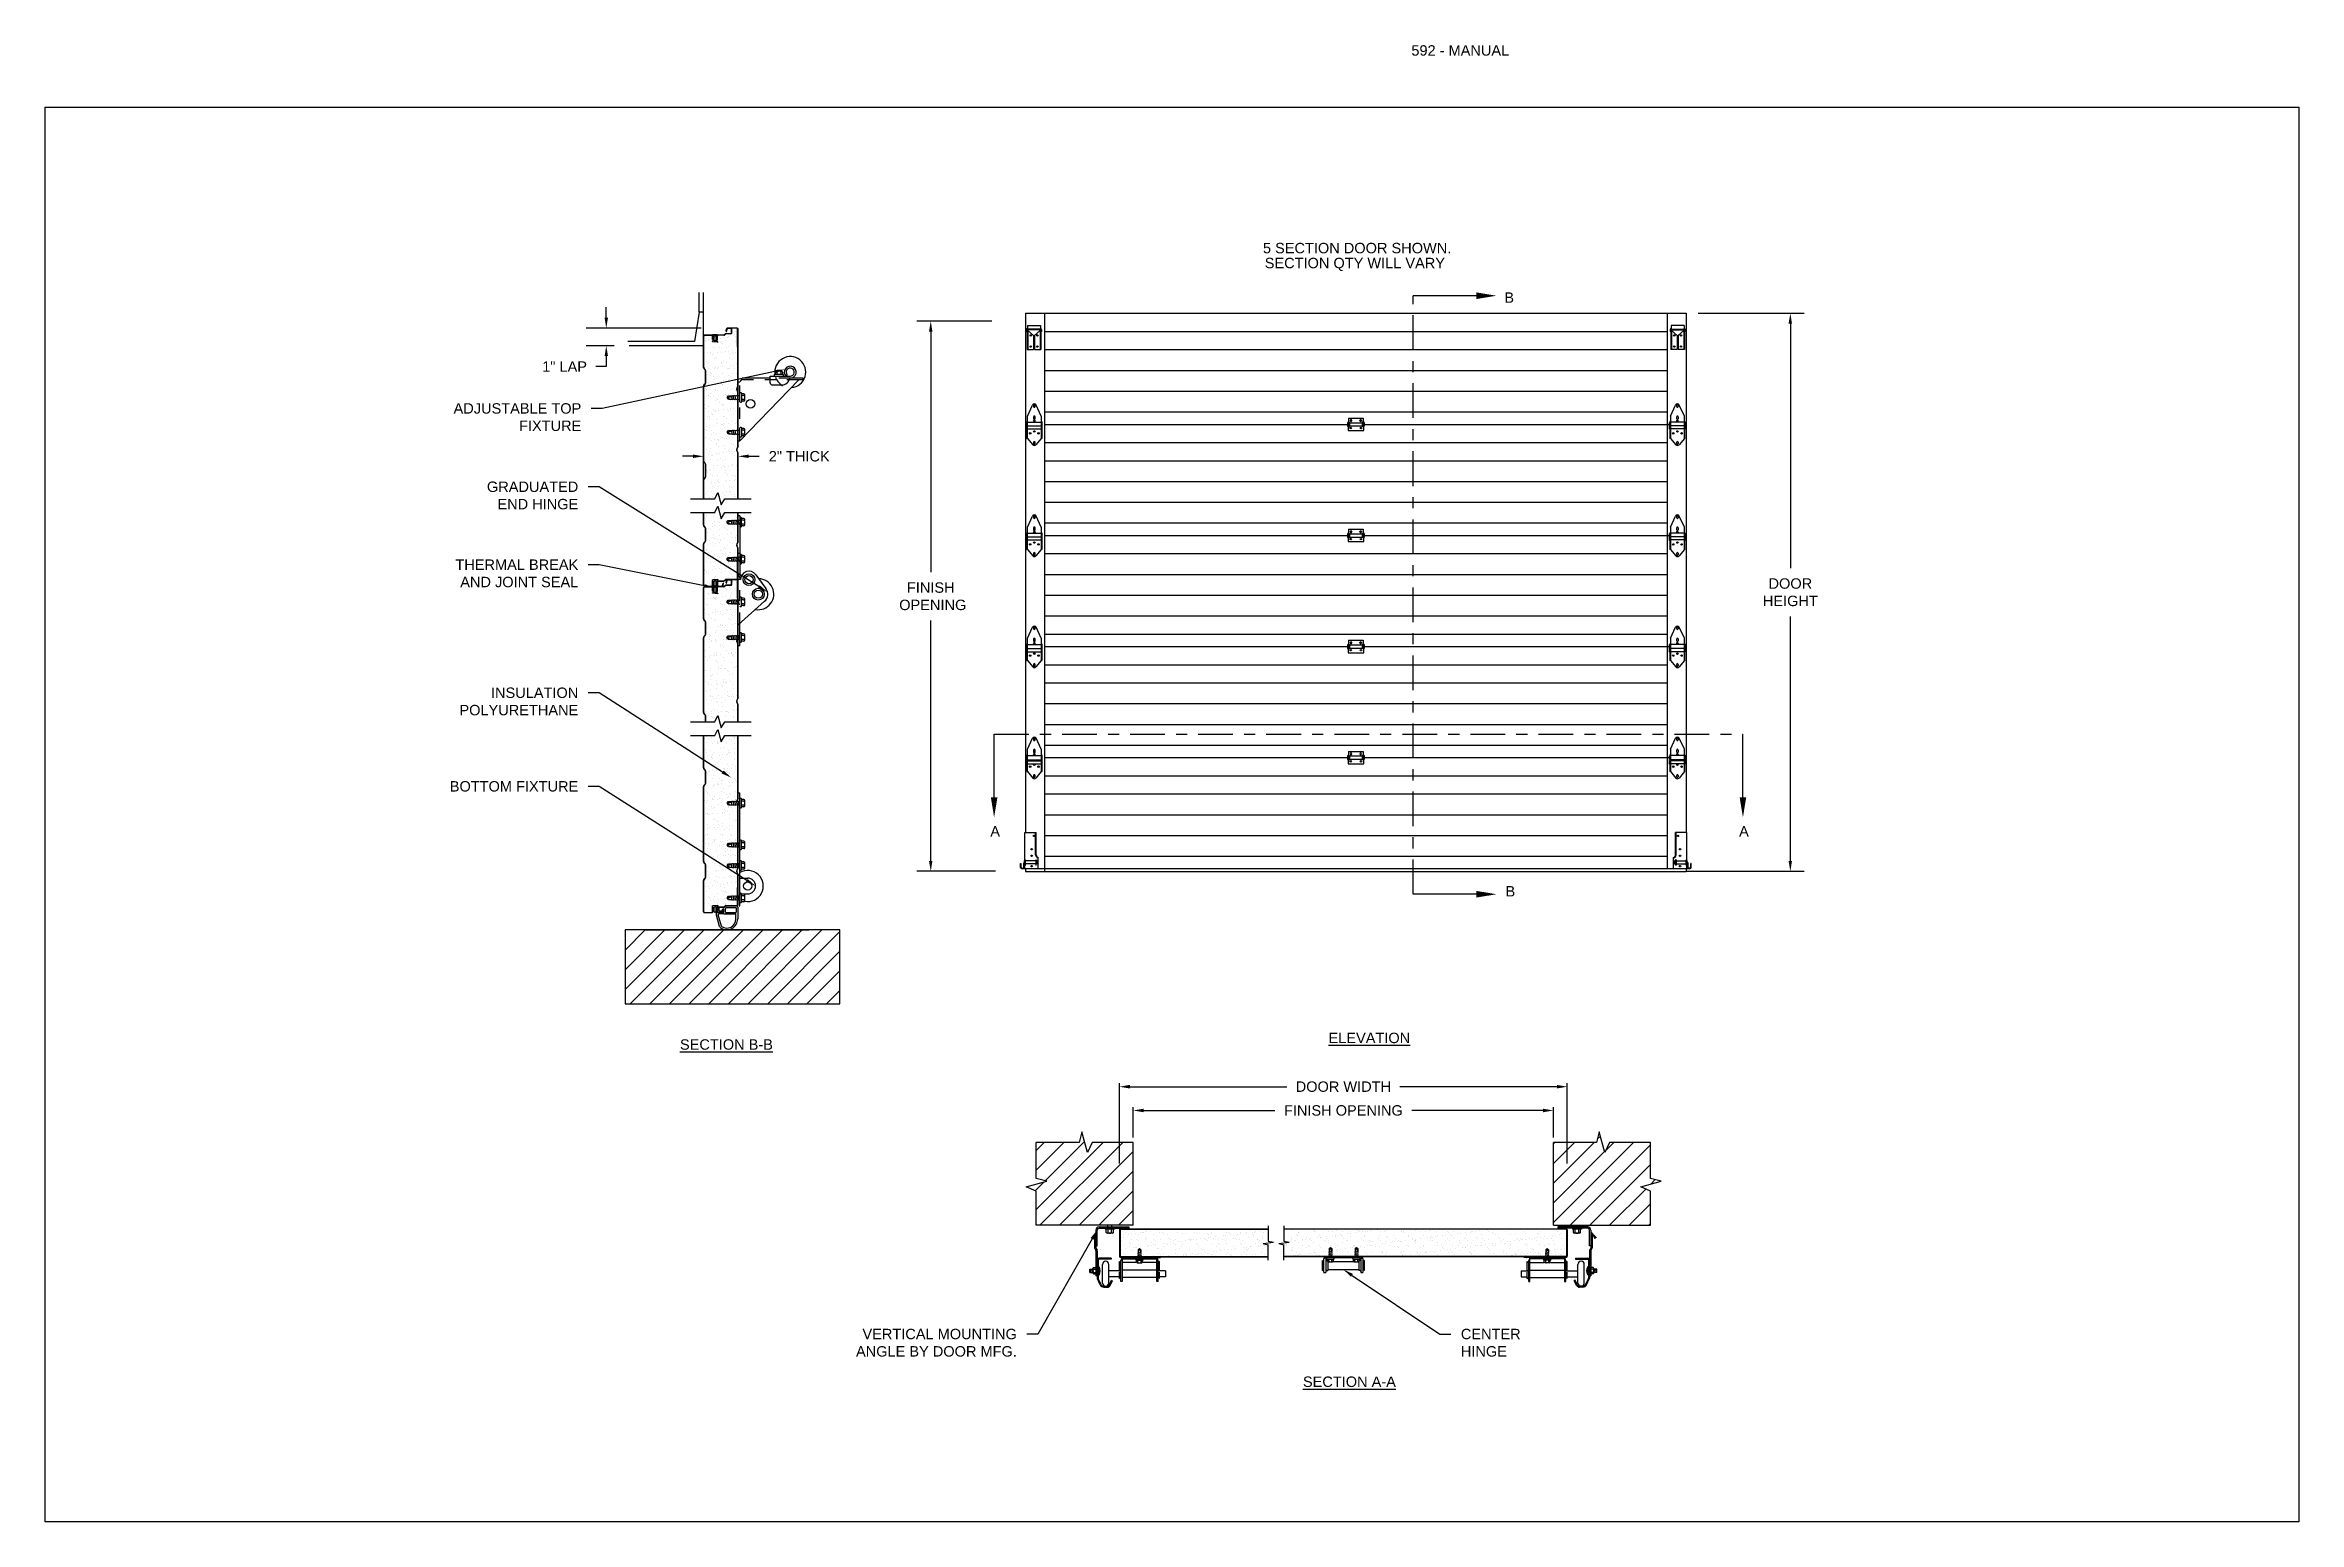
# Model space of a CAD drawing. Header units: inches. Extents: x 168.8 to 189.1, y 234.4 to 247.7.
import ezdxf
from ezdxf import colors
from ezdxf.entities.mleader import LeaderData, LeaderLine
from ezdxf.math import Vec2, Vec3

# ---------------------------------------------------------------- set-up
doc = ezdxf.new("R2010")
doc.units = ezdxf.units.IN
doc.header["$LTSCALE"] = 0.25
doc.header["$MEASUREMENT"] = 0
for name, pattern in [('CENTER', [2, 1.25, -0.25, 0.25, -0.25]), ('HIDDEN2', [0.1875, 0.125, -0.0625]), ('HIDDEN3', [0.09375, 0.0625, -0.03125])]:
    doc.linetypes.add(name, pattern=pattern)
for name, color, linetype in [('592', 7, 'Continuous'), ('ANNOTATIONS', 1, 'Continuous'), ('SECTION CUTS', 6, 'CENTER')]:
    doc.layers.add(name, color=color, linetype=linetype)
doc.styles.add('ARIAL', font='arial.ttf', dxfattribs={"height": 0.09375})
doc.styles.get("Standard").update_dxf_attribs({"font": 'romans.shx'})
doc.dimstyles.new('DIMSTYLE_5', dxfattribs={"dimtxt": 0.0625, "dimasz": 0.15, "dimexe": 0.18, "dimexo": 0.0625, "dimgap": 0.09, "dimtad": 0, "dimtih": 1, "dimtoh": 1, "dimdec": 5, "dimlfac": 8, "dimzin": 4, "dimdsep": 46, "dimtxsty": 'Standard', "dimcen": 0.09, "dimadec": 0, "dimazin": 0, "dimtp": 0.03125, "dimtm": 0.03125, "dimtfac": 1, "dimtdec": 5, "dimtofl": 0, "dimtmove": 0, "dimatfit": 3, "dimfxl": 1, "dimtolj": 1, "dimtzin": 4, "dimarcsym": 0})
doc.dimstyles.new('STANDARD$0', dxfattribs={"dimtxt": 0.09375, "dimasz": 0.09375, "dimexe": 0.03125, "dimexo": 0.046875, "dimgap": 0.09, "dimtad": 0, "dimtih": 1, "dimtoh": 1, "dimdec": 4, "dimzin": 0, "dimdsep": 46, "dimtxsty": 'ARIAL', "dimcen": 0.09, "dimadec": 0, "dimazin": 0, "dimtfac": 1, "dimtdec": 4, "dimtofl": 0, "dimtmove": 0, "dimatfit": 1, "dimfxl": 1, "dimtolj": 1, "dimtzin": 0, "dimarcsym": 0})

msp = doc.modelspace()

# ---------------------------------------------------------------- texts
at = {"layer": 'ANNOTATIONS', "char_height": 0.09375, "width": 6.6097632, "attachment_point": 1, "line_spacing_factor": 0.86134, "style": 'ARIAL'}
for s, insert in [('592 - MANUAL ', (181.06988, 247.74099)), ('\\pi2.44466; 5 SECTION DOOR SHOWN.  \\P\\pi2.49691;SECTION QTY WILL VARY', (177.25307, 245.9618))]:
    msp.add_mtext(s, dxfattribs=dict(at, insert=insert))
at = {"layer": 'ANNOTATIONS', "char_height": 0.09375, "attachment_point": 2, "style": 'ARIAL'}
for s, insert, width in [('{\\LSECTION B-B}', (174.90481, 238.79179), 1.3823677), ('{\\LELEVATION}', (180.69198, 238.85097), 3.0834986), ('{\\LSECTION A-A}', (180.51216, 235.75603), 1.3823677)]:
    msp.add_mtext(s, dxfattribs=dict(at, insert=insert, width=width))
at = {"layer": 'SECTION CUTS', "style": 'ARIAL'}
for s, p in [('B', (181.90659, 245.4221)), ('A', (177.27979, 240.6172)), ('A', (184.01979, 240.6172)), ('B', (181.91727, 240.0775))]:
    msp.add_text(s, height=0.09375, dxfattribs=at).set_placement(p)

# ---------------------------------------------------------------- blocks, each defined once
blk = doc.blocks.new('*D1')
at = {"layer": 'ANNOTATIONS', "color": 0, "lineweight": -2, "transparency": 16777216}
for p, q in [((178.567, 237.909), (178.567, 238.182)), ((182.348, 237.909), (182.348, 238.182)), ((178.661, 238.151), (179.842, 238.151)), ((182.255, 238.151), (181.073, 238.151))]:
    blk.add_line(p, q, dxfattribs=at)
at = {"layer": 'ANNOTATIONS', "color": 0, "transparency": 16777216}
for points in [[(178.661, 238.167), (178.661, 238.135), (178.567, 238.151)], [(182.255, 238.167), (182.255, 238.135), (182.348, 238.151)]]:
    blk.add_solid(points, dxfattribs=at)
at = {"layer": 'defpoints', "color": 0, "transparency": 16777216}
for p in [(182.348, 238.151), (178.567, 237.862), (182.348, 237.862)]:
    blk.add_point(p, dxfattribs=at)
at = {"layer": 'ANNOTATIONS', "color": 0, "transparency": 16777216, "insert": (180.458, 238.151), "char_height": 0.09375, "attachment_point": 5, "style": 'ARIAL'}
blk.add_mtext('\\A1;FINISH OPENING', dxfattribs=at)
blk = doc.blocks.new('*D2')
at = {"layer": 'ANNOTATIONS', "color": 0, "lineweight": -2, "transparency": 16777216}
for p, q in [((178.442, 237.674), (178.442, 238.396)), ((182.473, 237.674), (182.473, 238.396)), ((178.536, 238.365), (179.949, 238.365)), ((182.38, 238.365), (180.967, 238.365))]:
    blk.add_line(p, q, dxfattribs=at)
at = {"layer": 'ANNOTATIONS', "color": 0, "transparency": 16777216}
for points in [[(178.536, 238.381), (178.536, 238.349), (178.442, 238.365)], [(182.38, 238.381), (182.38, 238.349), (182.473, 238.365)]]:
    blk.add_solid(points, dxfattribs=at)
at = {"layer": 'defpoints', "color": 0, "transparency": 16777216}
for p in [(178.442, 238.365), (178.442, 237.627), (182.473, 237.627)]:
    blk.add_point(p, dxfattribs=at)
at = {"layer": 'ANNOTATIONS', "color": 0, "transparency": 16777216, "insert": (180.458, 238.365), "char_height": 0.09375, "attachment_point": 5, "style": 'ARIAL'}
blk.add_mtext('\\A1;DOOR WIDTH', dxfattribs=at)
blk = doc.blocks.new('*X3')
at = {"color": 0}
for p, q in [((5.444, 3.306), (5.444, 3.306)), ((5.449, 3.254), (5.449, 3.254)), ((5.47, 3.308), (5.47, 3.308)), ((5.471, 3.285), (5.471, 3.285)), ((5.485, 3.331), (5.485, 3.331)), ((5.512, 3.315), (5.512, 3.315)), ((5.538, 3.318), (5.538, 3.318)), ((5.541, 3.264), (5.541, 3.264)), ((5.579, 3.324), (5.579, 3.324)), ((5.584, 3.267), (5.584, 3.267)), ((5.605, 3.313), (5.605, 3.313)), ((5.605, 3.254), (5.605, 3.254)), ((5.621, 3.329), (5.621, 3.329)), ((5.641, 3.331), (5.641, 3.331)), ((5.647, 3.333), (5.647, 3.333)), ((5.668, 3.263), (5.668, 3.263)), ((5.671, 3.283), (5.671, 3.283)), ((5.673, 3.336), (5.673, 3.336)), ((5.68, 3.275), (5.68, 3.275)), ((5.713, 3.341), (5.713, 3.341)), ((5.736, 3.315), (5.736, 3.315)), ((5.74, 3.268), (5.74, 3.268)), ((5.761, 3.254), (5.761, 3.254)), ((5.781, 3.35), (5.781, 3.35)), ((5.796, 3.331), (5.796, 3.331)), ((5.803, 3.268), (5.803, 3.268)), ((5.807, 3.354), (5.807, 3.354)), ((5.821, 3.327), (5.821, 3.327)), ((5.83, 3.319), (5.83, 3.319)), ((5.864, 3.314), (5.864, 3.314)), ((5.874, 3.279), (5.874, 3.279)), ((5.895, 3.268), (5.895, 3.268)), ((5.916, 3.255), (5.916, 3.255)), ((5.934, 3.27), (5.934, 3.27)), ((5.952, 3.331), (5.952, 3.331)), ((5.988, 3.248), (5.988, 3.248)), ((5.999, 3.319), (5.999, 3.319)), ((6.024, 3.323), (6.024, 3.323)), ((6.029, 3.253), (6.029, 3.253)), ((6.051, 3.268), (6.051, 3.268)), ((6.062, 3.269), (6.062, 3.269)), ((6.072, 3.255), (6.072, 3.255)), ((6.074, 3.277), (6.074, 3.277)), ((6.083, 3.269), (6.083, 3.269)), ((6.097, 3.262), (6.097, 3.262)), ((6.108, 3.332), (6.108, 3.332)), ((6.123, 3.266), (6.123, 3.266)), ((6.13, 3.321), (6.13, 3.321)), ((6.163, 3.271), (6.163, 3.271)), ((6.197, 3.274), (6.197, 3.274)), ((6.207, 3.269), (6.207, 3.269)), ((6.224, 3.321), (6.224, 3.321)), ((6.228, 3.255), (6.228, 3.255)), ((6.231, 3.28), (6.231, 3.28)), ((6.233, 3.313), (6.233, 3.313)), ((6.257, 3.283), (6.257, 3.283)), ((6.258, 3.32), (6.258, 3.32)), ((6.263, 3.332), (6.263, 3.332)), ((6.277, 3.273), (6.277, 3.273)), ((6.298, 3.289), (6.298, 3.289)), ((6.328, 3.276), (6.328, 3.276)), ((6.363, 3.269), (6.363, 3.269)), ((6.366, 3.298), (6.366, 3.298)), ((6.384, 3.357), (6.384, 3.357)), ((6.384, 3.255), (6.384, 3.255)), ((6.392, 3.301), (6.392, 3.301)), ((6.393, 3.325), (6.393, 3.325)), ((6.419, 3.332), (6.419, 3.332)), ((6.427, 3.317), (6.427, 3.317)), ((6.433, 3.307), (6.433, 3.307)), ((6.456, 3.275), (6.456, 3.275)), ((6.477, 3.271), (6.477, 3.271)), ((6.486, 3.263), (6.486, 3.263)), ((6.5, 3.315), (6.5, 3.315)), ((6.518, 3.269), (6.518, 3.269)), ((6.524, 3.327), (6.524, 3.327)), ((6.526, 3.319), (6.526, 3.319)), ((6.539, 3.256), (6.539, 3.256)), ((6.567, 3.324), (6.567, 3.324)), ((6.575, 3.333), (6.575, 3.333)), ((6.591, 3.28), (6.591, 3.28)), ((6.627, 3.315), (6.627, 3.315)), ((6.635, 3.333), (6.635, 3.333)), ((6.636, 3.306), (6.636, 3.306)), ((6.651, 3.326), (6.651, 3.326)), ((6.661, 3.337), (6.661, 3.337)), ((6.674, 3.269), (6.674, 3.269)), ((6.68, 3.267), (6.68, 3.267)), ((6.695, 3.256), (6.695, 3.256)), ((6.702, 3.342), (6.702, 3.342)), ((6.722, 3.282), (6.722, 3.282)), ((6.731, 3.333), (6.731, 3.333)), ((6.77, 3.351), (6.77, 3.351)), ((5.45, 3.177), (5.45, 3.177)), ((5.469, 3.142), (5.469, 3.142)), ((5.473, 3.212), (5.473, 3.212)), ((5.476, 3.116), (5.476, 3.116)), ((5.49, 3.183), (5.49, 3.183)), ((5.49, 3.129), (5.49, 3.129)), ((5.52, 3.239), (5.52, 3.239)), ((5.525, 3.205), (5.525, 3.205)), ((5.53, 3.231), (5.53, 3.231)), ((5.544, 3.167), (5.544, 3.167)), ((5.558, 3.191), (5.558, 3.191)), ((5.573, 3.191), (5.573, 3.191)), ((5.584, 3.195), (5.584, 3.195)), ((5.608, 3.217), (5.608, 3.217)), ((5.625, 3.2), (5.625, 3.2)), ((5.632, 3.137), (5.632, 3.137)), ((5.645, 3.129), (5.645, 3.129)), ((5.672, 3.167), (5.672, 3.167)), ((5.681, 3.206), (5.681, 3.206)), ((5.693, 3.209), (5.693, 3.209)), ((5.719, 3.213), (5.719, 3.213)), ((5.723, 3.235), (5.723, 3.235)), ((5.739, 3.219), (5.739, 3.219)), ((5.742, 3.122), (5.742, 3.122)), ((5.76, 3.218), (5.76, 3.218)), ((5.773, 3.189), (5.773, 3.189)), ((5.78, 3.143), (5.78, 3.143)), ((5.782, 3.181), (5.782, 3.181)), ((5.801, 3.129), (5.801, 3.129)), ((5.807, 3.172), (5.807, 3.172)), ((5.826, 3.141), (5.826, 3.141)), ((5.828, 3.227), (5.828, 3.227)), ((5.837, 3.206), (5.837, 3.206)), ((5.854, 3.23), (5.854, 3.23)), ((5.867, 3.218), (5.867, 3.218)), ((5.87, 3.122), (5.87, 3.122)), ((5.894, 3.236), (5.894, 3.236)), ((5.923, 3.233), (5.923, 3.233)), ((5.933, 3.225), (5.933, 3.225)), ((5.936, 3.143), (5.936, 3.143)), ((5.938, 3.173), (5.938, 3.173)), ((5.94, 3.112), (5.94, 3.112)), ((5.957, 3.129), (5.957, 3.129)), ((5.962, 3.245), (5.962, 3.245)), ((5.976, 3.185), (5.976, 3.185)), ((5.992, 3.206), (5.992, 3.206)), ((6.002, 3.223), (6.002, 3.223)), ((6.005, 3.127), (6.005, 3.127)), ((6.008, 3.121), (6.008, 3.121)), ((6.026, 3.139), (6.026, 3.139)), ((6.034, 3.125), (6.034, 3.125)), ((6.035, 3.131), (6.035, 3.131)), ((6.065, 3.173), (6.065, 3.173)), ((6.075, 3.13), (6.075, 3.13)), ((6.091, 3.143), (6.091, 3.143)), ((6.113, 3.13), (6.113, 3.13)), ((6.126, 3.229), (6.126, 3.229)), ((6.133, 3.225), (6.133, 3.225)), ((6.136, 3.128), (6.136, 3.128)), ((6.143, 3.139), (6.143, 3.139)), ((6.148, 3.207), (6.148, 3.207)), ((6.169, 3.142), (6.169, 3.142)), ((6.176, 3.183), (6.176, 3.183)), ((6.185, 3.175), (6.185, 3.175)), ((6.2, 3.178), (6.2, 3.178)), ((6.209, 3.148), (6.209, 3.148)), ((6.229, 3.135), (6.229, 3.135)), ((6.247, 3.143), (6.247, 3.143)), ((6.261, 3.224), (6.261, 3.224)), ((6.264, 3.128), (6.264, 3.128)), ((6.268, 3.13), (6.268, 3.13)), ((6.277, 3.157), (6.277, 3.157)), ((6.303, 3.16), (6.303, 3.16)), ((6.304, 3.207), (6.304, 3.207)), ((6.327, 3.227), (6.327, 3.227)), ((6.331, 3.179), (6.331, 3.179)), ((6.336, 3.219), (6.336, 3.219)), ((6.344, 3.165), (6.344, 3.165)), ((6.379, 3.179), (6.379, 3.179)), ((6.396, 3.229), (6.396, 3.229)), ((6.399, 3.132), (6.399, 3.132)), ((6.403, 3.144), (6.403, 3.144)), ((6.412, 3.174), (6.412, 3.174)), ((6.424, 3.13), (6.424, 3.13)), ((6.429, 3.133), (6.429, 3.133)), ((6.438, 3.178), (6.438, 3.178)), ((6.438, 3.125), (6.438, 3.125)), ((6.459, 3.179), (6.459, 3.179)), ((6.46, 3.207), (6.46, 3.207)), ((6.479, 3.183), (6.479, 3.183)), ((6.527, 3.23), (6.527, 3.23)), ((6.53, 3.223), (6.53, 3.223)), ((6.53, 3.134), (6.53, 3.134)), ((6.547, 3.192), (6.547, 3.192)), ((6.559, 3.144), (6.559, 3.144)), ((6.573, 3.196), (6.573, 3.196)), ((6.579, 3.177), (6.579, 3.177)), ((6.58, 3.131), (6.58, 3.131)), ((6.589, 3.169), (6.589, 3.169)), ((6.594, 3.184), (6.594, 3.184)), ((6.613, 3.201), (6.613, 3.201)), ((6.615, 3.207), (6.615, 3.207)), ((6.632, 3.129), (6.632, 3.129)), ((6.655, 3.23), (6.655, 3.23)), ((6.658, 3.134), (6.658, 3.134)), ((6.681, 3.21), (6.681, 3.21)), ((6.707, 3.213), (6.707, 3.213)), ((6.714, 3.144), (6.714, 3.144)), ((6.725, 3.185), (6.725, 3.185)), ((6.73, 3.221), (6.73, 3.221)), ((6.735, 3.131), (6.735, 3.131)), ((6.739, 3.213), (6.739, 3.213)), ((6.748, 3.219), (6.748, 3.219)), ((6.771, 3.208), (6.771, 3.208))]:
    blk.add_line(p, q, dxfattribs=at)
blk = doc.blocks.new('*X4')
at = {"color": 0}
for p, q in [((6.917, 3.333), (6.917, 3.333)), ((6.976, 3.249), (6.976, 3.249)), ((6.98, 3.354), (6.98, 3.354)), ((6.985, 3.286), (6.985, 3.286)), ((6.985, 3.27), (6.985, 3.27)), ((7.006, 3.257), (7.006, 3.257)), ((7.017, 3.254), (7.017, 3.254)), ((7.03, 3.309), (7.03, 3.309)), ((7.039, 3.3), (7.039, 3.3)), ((7.042, 3.333), (7.042, 3.333)), ((7.045, 3.332), (7.045, 3.332)), ((7.083, 3.26), (7.083, 3.26)), ((7.085, 3.263), (7.085, 3.263)), ((7.111, 3.266), (7.111, 3.266)), ((7.116, 3.288), (7.116, 3.288)), ((7.141, 3.27), (7.141, 3.27)), ((7.152, 3.272), (7.152, 3.272)), ((7.162, 3.257), (7.162, 3.257)), ((7.18, 3.337), (7.18, 3.337)), ((7.181, 3.353), (7.181, 3.353)), ((7.19, 3.344), (7.19, 3.344)), ((7.198, 3.334), (7.198, 3.334)), ((7.219, 3.281), (7.219, 3.281)), ((7.233, 3.304), (7.233, 3.304)), ((7.244, 3.287), (7.244, 3.287)), ((7.246, 3.284), (7.246, 3.284)), ((7.283, 3.259), (7.283, 3.259)), ((7.286, 3.289), (7.286, 3.289)), ((7.292, 3.25), (7.292, 3.25)), ((7.297, 3.271), (7.297, 3.271)), ((7.311, 3.339), (7.311, 3.339)), ((7.318, 3.257), (7.318, 3.257)), ((7.353, 3.334), (7.353, 3.334)), ((7.354, 3.298), (7.354, 3.298)), ((7.379, 3.292), (7.379, 3.292)), ((7.38, 3.302), (7.38, 3.302)), ((7.384, 3.348), (7.384, 3.348)), ((7.421, 3.307), (7.421, 3.307)), ((7.433, 3.303), (7.433, 3.303)), ((7.439, 3.338), (7.439, 3.338)), ((7.443, 3.294), (7.443, 3.294)), ((7.452, 3.271), (7.452, 3.271)), ((7.474, 3.257), (7.474, 3.257)), ((7.486, 3.254), (7.486, 3.254)), ((7.489, 3.316), (7.489, 3.316)), ((7.509, 3.334), (7.509, 3.334)), ((7.51, 3.293), (7.51, 3.293)), ((7.515, 3.32), (7.515, 3.32)), ((7.555, 3.325), (7.555, 3.325)), ((7.574, 3.343), (7.574, 3.343)), ((7.577, 3.247), (7.577, 3.247)), ((7.584, 3.347), (7.584, 3.347)), ((7.593, 3.338), (7.593, 3.338)), ((7.608, 3.271), (7.608, 3.271)), ((7.623, 3.334), (7.623, 3.334)), ((7.629, 3.258), (7.629, 3.258)), ((7.636, 3.298), (7.636, 3.298)), ((7.638, 3.293), (7.638, 3.293)), ((7.649, 3.337), (7.649, 3.337)), ((7.665, 3.335), (7.665, 3.335)), ((7.686, 3.253), (7.686, 3.253)), ((7.69, 3.343), (7.69, 3.343)), ((7.705, 3.345), (7.705, 3.345)), ((7.708, 3.248), (7.708, 3.248)), ((7.758, 3.352), (7.758, 3.352)), ((7.764, 3.271), (7.764, 3.271)), ((7.773, 3.298), (7.773, 3.298)), ((7.784, 3.355), (7.784, 3.355)), ((7.785, 3.258), (7.785, 3.258)), ((7.787, 3.342), (7.787, 3.342)), ((7.82, 3.335), (7.82, 3.335)), ((7.833, 3.344), (7.833, 3.344)), ((7.836, 3.297), (7.836, 3.297)), ((7.836, 3.248), (7.836, 3.248)), ((7.846, 3.288), (7.846, 3.288)), ((7.889, 3.248), (7.889, 3.248)), ((7.904, 3.299), (7.904, 3.299)), ((7.92, 3.272), (7.92, 3.272)), ((7.939, 3.246), (7.939, 3.246)), ((7.941, 3.258), (7.941, 3.258)), ((7.965, 3.249), (7.965, 3.249)), ((7.968, 3.349), (7.968, 3.349)), ((7.971, 3.252), (7.971, 3.252)), ((7.976, 3.335), (7.976, 3.335)), ((7.987, 3.34), (7.987, 3.34)), ((7.996, 3.332), (7.996, 3.332)), ((8.005, 3.255), (8.005, 3.255)), ((8.031, 3.299), (8.031, 3.299)), ((8.039, 3.292), (8.039, 3.292)), ((8.073, 3.264), (8.073, 3.264)), ((8.075, 3.272), (8.075, 3.272)), ((8.089, 3.246), (8.089, 3.246)), ((8.096, 3.259), (8.096, 3.259)), ((8.099, 3.35), (8.099, 3.35)), ((8.099, 3.267), (8.099, 3.267)), ((8.102, 3.254), (8.102, 3.254)), ((8.132, 3.335), (8.132, 3.335)), ((8.14, 3.272), (8.14, 3.272)), ((8.166, 3.304), (8.166, 3.304)), ((8.19, 3.336), (8.19, 3.336)), ((8.208, 3.281), (8.208, 3.281)), ((8.227, 3.35), (8.227, 3.35)), ((8.23, 3.254), (8.23, 3.254)), ((8.231, 3.272), (8.231, 3.272)), ((8.234, 3.285), (8.234, 3.285)), ((8.24, 3.29), (8.24, 3.29)), ((8.249, 3.282), (8.249, 3.282)), ((8.252, 3.259), (8.252, 3.259)), ((8.274, 3.29), (8.274, 3.29)), ((8.288, 3.336), (8.288, 3.336)), ((8.297, 3.305), (8.297, 3.305)), ((8.342, 3.299), (8.342, 3.299)), ((8.362, 3.355), (8.362, 3.355)), ((8.365, 3.258), (8.365, 3.258)), ((8.368, 3.302), (8.368, 3.302)), ((8.387, 3.273), (8.387, 3.273)), ((8.39, 3.334), (8.39, 3.334)), ((8.399, 3.326), (8.399, 3.326)), ((8.408, 3.259), (8.408, 3.259)), ((8.409, 3.308), (8.409, 3.308)), ((8.425, 3.305), (8.425, 3.305)), ((8.443, 3.336), (8.443, 3.336)), ((8.443, 3.286), (8.443, 3.286)), ((8.477, 3.317), (8.477, 3.317)), ((8.496, 3.26), (8.496, 3.26)), ((8.503, 3.32), (8.503, 3.32)), ((8.542, 3.273), (8.542, 3.273)), ((8.544, 3.326), (8.544, 3.326)), ((8.56, 3.31), (8.56, 3.31)), ((8.564, 3.259), (8.564, 3.259)), ((8.593, 3.33), (8.593, 3.33)), ((8.599, 3.336), (8.599, 3.336)), ((8.611, 3.335), (8.611, 3.335)), ((8.624, 3.259), (8.624, 3.259)), ((8.638, 3.338), (8.638, 3.338)), ((8.643, 3.284), (8.643, 3.284)), ((8.652, 3.276), (8.652, 3.276)), ((8.678, 3.343), (8.678, 3.343)), ((8.691, 3.311), (8.691, 3.311)), ((8.698, 3.273), (8.698, 3.273)), ((8.719, 3.26), (8.719, 3.26)), ((8.746, 3.352), (8.746, 3.352)), ((8.755, 3.337), (8.755, 3.337)), ((8.759, 3.264), (8.759, 3.264)), ((8.793, 3.328), (8.793, 3.328)), ((8.802, 3.32), (8.802, 3.32)), ((8.819, 3.311), (8.819, 3.311)), ((8.846, 3.28), (8.846, 3.28)), ((8.854, 3.273), (8.854, 3.273)), ((8.875, 3.26), (8.875, 3.26)), ((8.89, 3.266), (8.89, 3.266)), ((8.91, 3.337), (8.91, 3.337)), ((8.927, 3.247), (8.927, 3.247)), ((8.953, 3.25), (8.953, 3.25)), ((8.954, 3.315), (8.954, 3.315)), ((8.993, 3.255), (8.993, 3.255)), ((8.996, 3.324), (8.996, 3.324)), ((9.01, 3.274), (9.01, 3.274)), ((9.018, 3.265), (9.018, 3.265)), ((9.031, 3.26), (9.031, 3.26)), ((9.046, 3.278), (9.046, 3.278)), ((9.055, 3.27), (9.055, 3.27)), ((9.061, 3.264), (9.061, 3.264)), ((9.066, 3.337), (9.066, 3.337)), ((9.085, 3.317), (9.085, 3.317)), ((9.087, 3.268), (9.087, 3.268)), ((9.128, 3.273), (9.128, 3.273)), ((9.153, 3.27), (9.153, 3.27)), ((9.165, 3.274), (9.165, 3.274)), ((9.186, 3.261), (9.186, 3.261)), ((9.196, 3.322), (9.196, 3.322)), ((9.196, 3.282), (9.196, 3.282)), ((9.205, 3.314), (9.205, 3.314)), ((9.213, 3.317), (9.213, 3.317)), ((9.222, 3.337), (9.222, 3.337)), ((9.222, 3.285), (9.222, 3.285)), ((9.249, 3.274), (9.249, 3.274)), ((9.263, 3.291), (9.263, 3.291)), ((9.283, 3.272), (9.283, 3.272)), ((9.321, 3.274), (9.321, 3.274)), ((9.331, 3.3), (9.331, 3.3)), ((9.342, 3.261), (9.342, 3.261)), ((9.348, 3.321), (9.348, 3.321)), ((9.357, 3.303), (9.357, 3.303)), ((9.378, 3.338), (9.378, 3.338)), ((9.397, 3.308), (9.397, 3.308)), ((9.399, 3.318), (9.399, 3.318)), ((9.411, 3.271), (9.411, 3.271)), ((9.449, 3.272), (9.449, 3.272)), ((6.924, 3.14), (6.924, 3.14)), ((6.927, 3.208), (6.927, 3.208)), ((6.929, 3.113), (6.929, 3.113)), ((6.933, 3.217), (6.933, 3.217)), ((6.95, 3.245), (6.95, 3.245)), ((6.982, 3.171), (6.982, 3.171)), ((6.988, 3.19), (6.988, 3.19)), ((6.992, 3.163), (6.992, 3.163)), ((6.996, 3.122), (6.996, 3.122)), ((7.022, 3.125), (7.022, 3.125)), ((7.026, 3.145), (7.026, 3.145)), ((7.035, 3.123), (7.035, 3.123)), ((7.047, 3.131), (7.047, 3.131)), ((7.048, 3.236), (7.048, 3.236)), ((7.052, 3.139), (7.052, 3.139)), ((7.063, 3.131), (7.063, 3.131)), ((7.082, 3.208), (7.082, 3.208)), ((7.119, 3.191), (7.119, 3.191)), ((7.131, 3.14), (7.131, 3.14)), ((7.133, 3.215), (7.133, 3.215)), ((7.142, 3.206), (7.142, 3.206)), ((7.157, 3.143), (7.157, 3.143)), ((7.181, 3.145), (7.181, 3.145)), ((7.183, 3.241), (7.183, 3.241)), ((7.185, 3.167), (7.185, 3.167)), ((7.187, 3.144), (7.187, 3.144)), ((7.198, 3.148), (7.198, 3.148)), ((7.203, 3.132), (7.203, 3.132)), ((7.235, 3.121), (7.235, 3.121)), ((7.238, 3.209), (7.238, 3.209)), ((7.244, 3.113), (7.244, 3.113)), ((7.247, 3.191), (7.247, 3.191)), ((7.266, 3.157), (7.266, 3.157)), ((7.292, 3.161), (7.292, 3.161)), ((7.314, 3.242), (7.314, 3.242)), ((7.336, 3.21), (7.336, 3.21)), ((7.358, 3.132), (7.358, 3.132)), ((7.382, 3.195), (7.382, 3.195)), ((7.385, 3.165), (7.385, 3.165)), ((7.394, 3.209), (7.394, 3.209)), ((7.395, 3.156), (7.395, 3.156)), ((7.4, 3.175), (7.4, 3.175)), ((7.426, 3.178), (7.426, 3.178)), ((7.438, 3.117), (7.438, 3.117)), ((7.442, 3.242), (7.442, 3.242)), ((7.445, 3.145), (7.445, 3.145)), ((7.467, 3.184), (7.467, 3.184)), ((7.493, 3.146), (7.493, 3.146)), ((7.513, 3.197), (7.513, 3.197)), ((7.514, 3.132), (7.514, 3.132)), ((7.535, 3.193), (7.535, 3.193)), ((7.536, 3.209), (7.536, 3.209)), ((7.545, 3.2), (7.545, 3.2)), ((7.549, 3.209), (7.549, 3.209)), ((7.561, 3.196), (7.561, 3.196)), ((7.589, 3.16), (7.589, 3.16)), ((7.601, 3.202), (7.601, 3.202)), ((7.638, 3.115), (7.638, 3.115)), ((7.641, 3.196), (7.641, 3.196)), ((7.649, 3.146), (7.649, 3.146)), ((7.669, 3.21), (7.669, 3.21)), ((7.67, 3.133), (7.67, 3.133)), ((7.695, 3.244), (7.695, 3.244)), ((7.695, 3.214), (7.695, 3.214)), ((7.705, 3.209), (7.705, 3.209)), ((7.711, 3.152), (7.711, 3.152)), ((7.736, 3.219), (7.736, 3.219)), ((7.739, 3.204), (7.739, 3.204)), ((7.776, 3.201), (7.776, 3.201)), ((7.789, 3.159), (7.789, 3.159)), ((7.798, 3.15), (7.798, 3.15)), ((7.804, 3.228), (7.804, 3.228)), ((7.804, 3.146), (7.804, 3.146)), ((7.825, 3.133), (7.825, 3.133)), ((7.83, 3.232), (7.83, 3.232)), ((7.839, 3.151), (7.839, 3.151)), ((7.861, 3.21), (7.861, 3.21)), ((7.871, 3.237), (7.871, 3.237)), ((7.907, 3.203), (7.907, 3.203)), ((7.917, 3.114), (7.917, 3.114)), ((7.939, 3.203), (7.939, 3.203)), ((7.948, 3.194), (7.948, 3.194)), ((7.96, 3.147), (7.96, 3.147)), ((7.974, 3.156), (7.974, 3.156)), ((7.981, 3.133), (7.981, 3.133)), ((7.985, 3.123), (7.985, 3.123)), ((7.992, 3.154), (7.992, 3.154)), ((8.011, 3.126), (8.011, 3.126)), ((8.017, 3.21), (8.017, 3.21)), ((8.035, 3.202), (8.035, 3.202)), ((8.051, 3.131), (8.051, 3.131)), ((8.098, 3.238), (8.098, 3.238)), ((8.105, 3.158), (8.105, 3.158)), ((8.116, 3.147), (8.116, 3.147)), ((8.119, 3.14), (8.119, 3.14)), ((8.137, 3.133), (8.137, 3.133)), ((8.142, 3.198), (8.142, 3.198)), ((8.145, 3.144), (8.145, 3.144)), ((8.17, 3.207), (8.17, 3.207)), ((8.172, 3.21), (8.172, 3.21)), ((8.186, 3.149), (8.186, 3.149)), ((8.192, 3.153), (8.192, 3.153)), ((8.201, 3.144), (8.201, 3.144)), ((8.233, 3.157), (8.233, 3.157)), ((8.254, 3.158), (8.254, 3.158)), ((8.271, 3.147), (8.271, 3.147)), ((8.28, 3.161), (8.28, 3.161)), ((8.292, 3.242), (8.292, 3.242)), ((8.292, 3.134), (8.292, 3.134)), ((8.3, 3.209), (8.3, 3.209)), ((8.304, 3.113), (8.304, 3.113)), ((8.32, 3.167), (8.32, 3.167)), ((8.328, 3.211), (8.328, 3.211)), ((8.342, 3.196), (8.342, 3.196)), ((8.351, 3.188), (8.351, 3.188)), ((8.368, 3.162), (8.368, 3.162)), ((8.388, 3.176), (8.388, 3.176)), ((8.395, 3.148), (8.395, 3.148)), ((8.414, 3.179), (8.414, 3.179)), ((8.427, 3.147), (8.427, 3.147)), ((8.428, 3.208), (8.428, 3.208)), ((8.432, 3.112), (8.432, 3.112)), ((8.448, 3.134), (8.448, 3.134)), ((8.455, 3.184), (8.455, 3.184)), ((8.484, 3.211), (8.484, 3.211)), ((8.492, 3.24), (8.492, 3.24)), ((8.499, 3.164), (8.499, 3.164)), ((8.502, 3.232), (8.502, 3.232)), ((8.523, 3.193), (8.523, 3.193)), ((8.545, 3.192), (8.545, 3.192)), ((8.549, 3.197), (8.549, 3.197)), ((8.563, 3.213), (8.563, 3.213)), ((8.567, 3.117), (8.567, 3.117)), ((8.583, 3.148), (8.583, 3.148)), ((8.59, 3.202), (8.59, 3.202)), ((8.595, 3.146), (8.595, 3.146)), ((8.604, 3.138), (8.604, 3.138)), ((8.604, 3.134), (8.604, 3.134)), ((8.627, 3.163), (8.627, 3.163)), ((8.639, 3.211), (8.639, 3.211)), ((8.658, 3.211), (8.658, 3.211)), ((8.684, 3.215), (8.684, 3.215)), ((8.694, 3.215), (8.694, 3.215)), ((8.695, 3.236), (8.695, 3.236)), ((8.697, 3.119), (8.697, 3.119)), ((8.724, 3.22), (8.724, 3.22)), ((8.739, 3.148), (8.739, 3.148)), ((8.745, 3.19), (8.745, 3.19)), ((8.754, 3.182), (8.754, 3.182)), ((8.76, 3.135), (8.76, 3.135)), ((8.762, 3.168), (8.762, 3.168)), ((8.792, 3.229), (8.792, 3.229)), ((8.795, 3.211), (8.795, 3.211)), ((8.798, 3.142), (8.798, 3.142)), ((8.818, 3.232), (8.818, 3.232)), ((8.822, 3.214), (8.822, 3.214)), ((8.825, 3.118), (8.825, 3.118)), ((8.859, 3.238), (8.859, 3.238)), ((8.893, 3.17), (8.893, 3.17)), ((8.894, 3.148), (8.894, 3.148)), ((8.895, 3.234), (8.895, 3.234)), ((8.905, 3.226), (8.905, 3.226)), ((8.905, 3.114), (8.905, 3.114)), ((8.915, 3.135), (8.915, 3.135)), ((8.948, 3.186), (8.948, 3.186)), ((8.951, 3.212), (8.951, 3.212)), ((8.957, 3.219), (8.957, 3.219)), ((8.96, 3.123), (8.96, 3.123)), ((8.973, 3.123), (8.973, 3.123)), ((8.998, 3.14), (8.998, 3.14)), ((8.999, 3.127), (8.999, 3.127)), ((9.007, 3.132), (9.007, 3.132)), ((9.021, 3.169), (9.021, 3.169)), ((9.04, 3.132), (9.04, 3.132)), ((9.05, 3.149), (9.05, 3.149)), ((9.071, 3.135), (9.071, 3.135)), ((9.088, 3.221), (9.088, 3.221)), ((9.091, 3.124), (9.091, 3.124)), ((9.098, 3.23), (9.098, 3.23)), ((9.107, 3.212), (9.107, 3.212)), ((9.107, 3.141), (9.107, 3.141)), ((9.133, 3.144), (9.133, 3.144)), ((9.148, 3.184), (9.148, 3.184)), ((9.156, 3.174), (9.156, 3.174)), ((9.157, 3.176), (9.157, 3.176)), ((9.174, 3.15), (9.174, 3.15)), ((9.201, 3.136), (9.201, 3.136)), ((9.206, 3.149), (9.206, 3.149)), ((9.216, 3.22), (9.216, 3.22)), ((9.219, 3.124), (9.219, 3.124)), ((9.227, 3.135), (9.227, 3.135)), ((9.242, 3.159), (9.242, 3.159)), ((9.262, 3.212), (9.262, 3.212)), ((9.298, 3.228), (9.298, 3.228)), ((9.308, 3.22), (9.308, 3.22)), ((9.309, 3.167), (9.309, 3.167)), ((9.351, 3.225), (9.351, 3.225)), ((9.351, 3.18), (9.351, 3.18)), ((9.354, 3.129), (9.354, 3.129)), ((9.361, 3.149), (9.361, 3.149)), ((9.377, 3.176), (9.377, 3.176)), ((9.382, 3.136), (9.382, 3.136)), ((9.401, 3.134), (9.401, 3.134)), ((9.403, 3.18), (9.403, 3.18)), ((9.41, 3.126), (9.41, 3.126)), ((9.415, 3.175), (9.415, 3.175)), ((9.418, 3.213), (9.418, 3.213)), ((9.443, 3.185), (9.443, 3.185))]:
    blk.add_line(p, q, dxfattribs=at)
blk = doc.blocks.new('*X5')
at = {"color": 0}
for p, q in [((2.038, 9.589), (2.038, 9.589)), ((2.051, 9.573), (2.051, 9.573)), ((2.064, 9.593), (2.064, 9.593)), ((2.064, 9.588), (2.064, 9.588)), ((2.173, 9.607), (2.173, 9.607)), ((2.179, 9.57), (2.179, 9.57)), ((2.182, 9.575), (2.182, 9.575)), ((2.189, 9.561), (2.189, 9.561)), ((2.199, 9.61), (2.199, 9.61)), ((2.22, 9.589), (2.22, 9.589)), ((2.24, 9.616), (2.24, 9.616)), ((2.246, 9.624), (2.246, 9.624)), ((2.279, 9.651), (2.279, 9.651)), ((2.28, 9.659), (2.28, 9.659)), ((2.3, 9.637), (2.3, 9.637)), ((2.307, 9.671), (2.307, 9.671)), ((2.308, 9.625), (2.308, 9.625)), ((2.31, 9.574), (2.31, 9.574)), ((2.029, 9.526), (2.029, 9.526)), ((2.029, 9.511), (2.029, 9.511)), ((2.034, 9.34), (2.034, 9.34)), ((2.038, 9.518), (2.038, 9.518)), ((2.048, 9.4), (2.048, 9.4)), ((2.054, 9.477), (2.054, 9.477)), ((2.057, 9.381), (2.057, 9.381)), ((2.063, 9.334), (2.063, 9.334)), ((2.069, 9.386), (2.069, 9.386)), ((2.082, 9.478), (2.082, 9.478)), ((2.084, 9.466), (2.084, 9.466)), ((2.105, 9.463), (2.105, 9.463)), ((2.11, 9.469), (2.11, 9.469)), ((2.115, 9.523), (2.115, 9.523)), ((2.118, 9.427), (2.118, 9.427)), ((2.131, 9.343), (2.131, 9.343)), ((2.132, 9.432), (2.132, 9.432)), ((2.141, 9.424), (2.141, 9.424)), ((2.145, 9.338), (2.145, 9.338)), ((2.151, 9.475), (2.151, 9.475)), ((2.157, 9.346), (2.157, 9.346)), ((2.164, 9.525), (2.164, 9.525)), ((2.184, 9.384), (2.184, 9.384)), ((2.185, 9.512), (2.185, 9.512)), ((2.185, 9.479), (2.185, 9.479)), ((2.188, 9.382), (2.188, 9.382)), ((2.197, 9.351), (2.197, 9.351)), ((2.204, 9.4), (2.204, 9.4)), ((2.219, 9.484), (2.219, 9.484)), ((2.225, 9.387), (2.225, 9.387)), ((2.232, 9.522), (2.232, 9.522)), ((2.234, 9.338), (2.234, 9.338)), ((2.245, 9.487), (2.245, 9.487)), ((2.25, 9.528), (2.25, 9.528)), ((2.253, 9.432), (2.253, 9.432)), ((2.256, 9.335), (2.256, 9.335)), ((2.261, 9.463), (2.261, 9.463)), ((2.265, 9.36), (2.265, 9.36)), ((2.282, 9.476), (2.282, 9.476)), ((2.286, 9.492), (2.286, 9.492)), ((2.291, 9.468), (2.291, 9.468)), ((2.291, 9.364), (2.291, 9.364)), ((2.301, 9.338), (2.301, 9.338)), ((2.313, 9.478), (2.313, 9.478)), ((2.316, 9.382), (2.316, 9.382)), ((2.319, 9.525), (2.319, 9.525)), ((2.036, 9.156), (2.036, 9.156)), ((2.042, 9.201), (2.042, 9.201)), ((2.045, 9.148), (2.045, 9.148)), ((2.061, 9.284), (2.061, 9.284)), ((2.064, 9.188), (2.064, 9.188)), ((2.068, 9.205), (2.068, 9.205)), ((2.084, 9.294), (2.084, 9.294)), ((2.089, 9.275), (2.089, 9.275)), ((2.093, 9.286), (2.093, 9.286)), ((2.109, 9.21), (2.109, 9.21)), ((2.11, 9.261), (2.11, 9.261)), ((2.121, 9.331), (2.121, 9.331)), ((2.124, 9.234), (2.124, 9.234)), ((2.127, 9.138), (2.127, 9.138)), ((2.129, 9.149), (2.129, 9.149)), ((2.136, 9.246), (2.136, 9.246)), ((2.15, 9.136), (2.15, 9.136)), ((2.177, 9.219), (2.177, 9.219)), ((2.186, 9.213), (2.186, 9.213)), ((2.186, 9.2), (2.186, 9.2)), ((2.191, 9.286), (2.191, 9.286)), ((2.195, 9.192), (2.195, 9.192)), ((2.195, 9.19), (2.195, 9.19)), ((2.203, 9.223), (2.203, 9.223)), ((2.239, 9.152), (2.239, 9.152)), ((2.243, 9.33), (2.243, 9.33)), ((2.243, 9.228), (2.243, 9.228)), ((2.244, 9.275), (2.244, 9.275)), ((2.259, 9.239), (2.259, 9.239)), ((2.262, 9.143), (2.262, 9.143)), ((2.265, 9.261), (2.265, 9.261)), ((2.285, 9.15), (2.285, 9.15)), ((2.287, 9.29), (2.287, 9.29)), ((2.306, 9.136), (2.306, 9.136)), ((2.311, 9.237), (2.311, 9.237)), ((2.319, 9.285), (2.319, 9.285)), ((2.323, 9.189), (2.323, 9.189)), ((2.026, 8.94), (2.026, 8.94)), ((2.035, 9.01), (2.035, 9.01)), ((2.041, 8.97), (2.041, 8.97)), ((2.066, 8.946), (2.066, 8.946)), ((2.067, 9.092), (2.067, 9.092)), ((2.07, 9.087), (2.07, 9.087)), ((2.07, 8.995), (2.07, 8.995)), ((2.088, 9.078), (2.088, 9.078)), ((2.089, 9.108), (2.089, 9.108)), ((2.111, 8.962), (2.111, 8.962)), ((2.114, 9.081), (2.114, 9.081)), ((2.13, 9.042), (2.13, 9.042)), ((2.133, 8.945), (2.133, 8.945)), ((2.134, 8.955), (2.134, 8.955)), ((2.138, 9.063), (2.138, 9.063)), ((2.148, 9.054), (2.148, 9.054)), ((2.155, 9.087), (2.155, 9.087)), ((2.16, 8.958), (2.16, 8.958)), ((2.169, 9.024), (2.169, 9.024)), ((2.19, 9.011), (2.19, 9.011)), ((2.191, 9.014), (2.191, 9.014)), ((2.198, 9.093), (2.198, 9.093)), ((2.201, 8.997), (2.201, 8.997)), ((2.201, 8.963), (2.201, 8.963)), ((2.223, 9.096), (2.223, 9.096)), ((2.226, 9.088), (2.226, 9.088)), ((2.241, 8.969), (2.241, 8.969)), ((2.249, 9.099), (2.249, 9.099)), ((2.25, 8.96), (2.25, 8.96)), ((2.265, 9.046), (2.265, 9.046)), ((2.266, 8.962), (2.266, 8.962)), ((2.269, 8.972), (2.269, 8.972)), ((2.269, 8.95), (2.269, 8.95)), ((2.289, 9.106), (2.289, 9.106)), ((2.289, 9.105), (2.289, 9.105)), ((2.295, 8.976), (2.295, 8.976)), ((2.298, 9.098), (2.298, 9.098)), ((2.325, 9.024), (2.325, 9.024)), ((2.326, 9.093), (2.326, 9.093)), ((2.329, 8.996), (2.329, 8.996)), ((2.043, 8.787), (2.043, 8.787)), ((2.046, 8.814), (2.046, 8.814)), ((2.052, 8.779), (2.052, 8.779)), ((2.054, 8.899), (2.054, 8.899)), ((2.072, 8.817), (2.072, 8.817)), ((2.073, 8.899), (2.073, 8.899)), ((2.075, 8.885), (2.075, 8.885)), ((2.076, 8.803), (2.076, 8.803)), ((2.091, 8.925), (2.091, 8.925)), ((2.094, 8.773), (2.094, 8.773)), ((2.096, 8.739), (2.096, 8.739)), ((2.1, 8.916), (2.1, 8.916)), ((2.112, 8.822), (2.112, 8.822)), ((2.116, 8.76), (2.116, 8.76)), ((2.137, 8.849), (2.137, 8.849)), ((2.14, 8.753), (2.14, 8.753)), ((2.143, 8.876), (2.143, 8.876)), ((2.151, 8.837), (2.151, 8.837)), ((2.18, 8.831), (2.18, 8.831)), ((2.193, 8.831), (2.193, 8.831)), ((2.202, 8.822), (2.202, 8.822)), ((2.204, 8.901), (2.204, 8.901)), ((2.206, 8.835), (2.206, 8.835)), ((2.207, 8.804), (2.207, 8.804)), ((2.21, 8.899), (2.21, 8.899)), ((2.231, 8.885), (2.231, 8.885)), ((2.246, 8.783), (2.246, 8.783)), ((2.247, 8.84), (2.247, 8.84)), ((2.272, 8.854), (2.272, 8.854)), ((2.294, 8.92), (2.294, 8.92)), ((2.296, 8.737), (2.296, 8.737)), ((2.305, 8.729), (2.305, 8.729)), ((2.307, 8.837), (2.307, 8.837)), ((2.315, 8.849), (2.315, 8.849)), ((2.024, 8.681), (2.024, 8.681)), ((2.029, 8.552), (2.029, 8.552)), ((2.036, 8.711), (2.036, 8.711)), ((2.048, 8.601), (2.048, 8.601)), ((2.07, 8.558), (2.07, 8.558)), ((2.076, 8.586), (2.076, 8.586)), ((2.08, 8.706), (2.08, 8.706)), ((2.083, 8.61), (2.083, 8.61)), ((2.092, 8.69), (2.092, 8.69)), ((2.097, 8.555), (2.097, 8.555)), ((2.107, 8.547), (2.107, 8.547)), ((2.118, 8.694), (2.118, 8.694)), ((2.135, 8.648), (2.135, 8.648)), ((2.138, 8.567), (2.138, 8.567)), ((2.143, 8.656), (2.143, 8.656)), ((2.145, 8.693), (2.145, 8.693)), ((2.146, 8.56), (2.146, 8.56)), ((2.154, 8.685), (2.154, 8.685)), ((2.156, 8.635), (2.156, 8.635)), ((2.159, 8.699), (2.159, 8.699)), ((2.164, 8.57), (2.164, 8.57)), ((2.175, 8.523), (2.175, 8.523)), ((2.191, 8.712), (2.191, 8.712)), ((2.198, 8.645), (2.198, 8.645)), ((2.205, 8.576), (2.205, 8.576)), ((2.21, 8.708), (2.21, 8.708)), ((2.214, 8.612), (2.214, 8.612)), ((2.226, 8.708), (2.226, 8.708)), ((2.232, 8.586), (2.232, 8.586)), ((2.248, 8.599), (2.248, 8.599)), ((2.252, 8.711), (2.252, 8.711)), ((2.257, 8.591), (2.257, 8.591)), ((2.273, 8.584), (2.273, 8.584)), ((2.278, 8.661), (2.278, 8.661)), ((2.281, 8.565), (2.281, 8.565)), ((2.291, 8.648), (2.291, 8.648)), ((2.293, 8.717), (2.293, 8.717)), ((2.299, 8.588), (2.299, 8.588)), ((2.3, 8.551), (2.3, 8.551)), ((2.312, 8.635), (2.312, 8.635)), ((2.331, 8.523), (2.331, 8.523)), ((2.041, 8.509), (2.041, 8.509)), ((2.049, 8.426), (2.049, 8.426)), ((2.05, 8.418), (2.05, 8.418)), ((2.059, 8.409), (2.059, 8.409)), ((2.06, 8.398), (2.06, 8.398)), ((2.075, 8.429), (2.075, 8.429)), ((2.081, 8.384), (2.081, 8.384)), ((2.086, 8.514), (2.086, 8.514)), ((2.089, 8.417), (2.089, 8.417)), ((2.092, 8.321), (2.092, 8.321)), ((2.102, 8.369), (2.102, 8.369)), ((2.116, 8.461), (2.116, 8.461)), ((2.116, 8.434), (2.116, 8.434)), ((2.149, 8.463), (2.149, 8.463)), ((2.15, 8.507), (2.15, 8.507)), ((2.152, 8.367), (2.152, 8.367)), ((2.152, 8.324), (2.152, 8.324)), ((2.157, 8.336), (2.157, 8.336)), ((2.184, 8.443), (2.184, 8.443)), ((2.196, 8.51), (2.196, 8.51)), ((2.2, 8.461), (2.2, 8.461)), ((2.209, 8.453), (2.209, 8.453)), ((2.21, 8.447), (2.21, 8.447)), ((2.216, 8.398), (2.216, 8.398)), ((2.217, 8.515), (2.217, 8.515)), ((2.22, 8.419), (2.22, 8.419)), ((2.223, 8.323), (2.223, 8.323)), ((2.23, 8.32), (2.23, 8.32)), ((2.237, 8.384), (2.237, 8.384)), ((2.251, 8.452), (2.251, 8.452)), ((2.253, 8.413), (2.253, 8.413)), ((2.256, 8.323), (2.256, 8.323)), ((2.272, 8.461), (2.272, 8.461)), ((2.284, 8.468), (2.284, 8.468)), ((2.287, 8.372), (2.287, 8.372)), ((2.297, 8.329), (2.297, 8.329)), ((2.302, 8.367), (2.302, 8.367)), ((2.312, 8.359), (2.312, 8.359)), ((2.313, 8.336), (2.313, 8.336)), ((2.319, 8.461), (2.319, 8.461)), ((2.028, 8.293), (2.028, 8.293)), ((2.028, 8.271), (2.028, 8.271)), ((2.031, 8.175), (2.031, 8.175)), ((2.033, 8.165), (2.033, 8.165)), ((2.042, 8.21), (2.042, 8.21)), ((2.055, 8.231), (2.055, 8.231)), ((2.074, 8.17), (2.074, 8.17)), ((2.095, 8.225), (2.095, 8.225)), ((2.096, 8.302), (2.096, 8.302)), ((2.1, 8.272), (2.1, 8.272)), ((2.104, 8.186), (2.104, 8.186)), ((2.113, 8.177), (2.113, 8.177)), ((2.121, 8.259), (2.121, 8.259)), ((2.122, 8.306), (2.122, 8.306)), ((2.156, 8.271), (2.156, 8.271)), ((2.161, 8.315), (2.161, 8.315)), ((2.162, 8.311), (2.162, 8.311)), ((2.168, 8.182), (2.168, 8.182)), ((2.197, 8.211), (2.197, 8.211)), ((2.205, 8.275), (2.205, 8.275)), ((2.208, 8.188), (2.208, 8.188)), ((2.226, 8.226), (2.226, 8.226)), ((2.255, 8.23), (2.255, 8.23)), ((2.256, 8.273), (2.256, 8.273)), ((2.264, 8.221), (2.264, 8.221)), ((2.276, 8.197), (2.276, 8.197)), ((2.277, 8.259), (2.277, 8.259)), ((2.291, 8.276), (2.291, 8.276)), ((2.294, 8.179), (2.294, 8.179)), ((2.302, 8.2), (2.302, 8.2)), ((2.307, 8.181), (2.307, 8.181))]:
    blk.add_line(p, q, dxfattribs=at)
blk = doc.blocks.new('*X6')
at = {"color": 0}
for p, q in [((2.033, 6.004), (2.033, 6.004)), ((2.036, 5.907), (2.036, 5.907)), ((2.049, 6.017), (2.049, 6.017)), ((2.05, 5.966), (2.05, 5.966)), ((2.07, 6.004), (2.07, 6.004)), ((2.089, 5.892), (2.089, 5.892)), ((2.096, 6.014), (2.096, 6.014)), ((2.103, 5.959), (2.103, 5.959)), ((2.118, 5.975), (2.118, 5.975)), ((2.144, 5.978), (2.144, 5.978)), ((2.145, 5.969), (2.145, 5.969)), ((2.146, 5.955), (2.146, 5.955)), ((2.154, 5.96), (2.154, 5.96)), ((2.168, 6.009), (2.168, 6.009)), ((2.171, 5.912), (2.171, 5.912)), ((2.185, 5.984), (2.185, 5.984)), ((2.198, 5.921), (2.198, 5.921)), ((2.204, 6.017), (2.204, 6.017)), ((2.225, 6.004), (2.225, 6.004)), ((2.231, 5.959), (2.231, 5.959)), ((2.245, 5.892), (2.245, 5.892)), ((2.252, 5.993), (2.252, 5.993)), ((2.278, 5.996), (2.278, 5.996)), ((2.296, 6.013), (2.296, 6.013)), ((2.299, 6.01), (2.299, 6.01)), ((2.301, 5.956), (2.301, 5.956)), ((2.302, 5.914), (2.302, 5.914)), ((2.305, 6.004), (2.305, 6.004)), ((2.319, 6.001), (2.319, 6.001)), ((2.029, 5.834), (2.029, 5.834)), ((2.03, 5.83), (2.03, 5.83)), ((2.039, 5.811), (2.039, 5.811)), ((2.042, 5.715), (2.042, 5.715)), ((2.048, 5.877), (2.048, 5.877)), ((2.05, 5.693), (2.05, 5.693)), ((2.055, 5.837), (2.055, 5.837)), ((2.059, 5.685), (2.059, 5.685)), ((2.071, 5.705), (2.071, 5.705)), ((2.075, 5.71), (2.075, 5.71)), ((2.096, 5.843), (2.096, 5.843)), ((2.097, 5.831), (2.097, 5.831)), ((2.101, 5.714), (2.101, 5.714)), ((2.106, 5.863), (2.106, 5.863)), ((2.107, 5.823), (2.107, 5.823)), ((2.11, 5.879), (2.11, 5.879)), ((2.11, 5.767), (2.11, 5.767)), ((2.129, 5.767), (2.129, 5.767)), ((2.142, 5.719), (2.142, 5.719)), ((2.15, 5.783), (2.15, 5.783)), ((2.15, 5.753), (2.15, 5.753)), ((2.164, 5.852), (2.164, 5.852)), ((2.174, 5.816), (2.174, 5.816)), ((2.177, 5.72), (2.177, 5.72)), ((2.186, 5.83), (2.186, 5.83)), ((2.19, 5.855), (2.19, 5.855)), ((2.2, 5.737), (2.2, 5.737)), ((2.209, 5.729), (2.209, 5.729)), ((2.21, 5.728), (2.21, 5.728)), ((2.226, 5.705), (2.226, 5.705)), ((2.231, 5.86), (2.231, 5.86)), ((2.234, 5.862), (2.234, 5.862)), ((2.236, 5.732), (2.236, 5.732)), ((2.237, 5.766), (2.237, 5.766)), ((2.248, 5.875), (2.248, 5.875)), ((2.253, 5.689), (2.253, 5.689)), ((2.257, 5.867), (2.257, 5.867)), ((2.266, 5.879), (2.266, 5.879)), ((2.277, 5.737), (2.277, 5.737)), ((2.285, 5.767), (2.285, 5.767)), ((2.299, 5.869), (2.299, 5.869)), ((2.3, 5.827), (2.3, 5.827)), ((2.305, 5.818), (2.305, 5.818)), ((2.306, 5.754), (2.306, 5.754)), ((2.308, 5.721), (2.308, 5.721)), ((2.325, 5.873), (2.325, 5.873)), ((2.045, 5.618), (2.045, 5.618)), ((2.048, 5.522), (2.048, 5.522)), ((2.054, 5.578), (2.054, 5.578)), ((2.054, 5.516), (2.054, 5.516)), ((2.055, 5.507), (2.055, 5.507)), ((2.075, 5.503), (2.075, 5.503)), ((2.102, 5.645), (2.102, 5.645)), ((2.111, 5.58), (2.111, 5.58)), ((2.113, 5.67), (2.113, 5.67)), ((2.116, 5.574), (2.116, 5.574)), ((2.119, 5.478), (2.119, 5.478)), ((2.122, 5.587), (2.122, 5.587)), ((2.148, 5.59), (2.148, 5.59)), ((2.152, 5.599), (2.152, 5.599)), ((2.161, 5.591), (2.161, 5.591)), ((2.17, 5.642), (2.17, 5.642)), ((2.18, 5.623), (2.18, 5.623)), ((2.183, 5.527), (2.183, 5.527)), ((2.188, 5.596), (2.188, 5.596)), ((2.191, 5.628), (2.191, 5.628)), ((2.205, 5.551), (2.205, 5.551)), ((2.21, 5.516), (2.21, 5.516)), ((2.231, 5.503), (2.231, 5.503)), ((2.241, 5.67), (2.241, 5.67)), ((2.244, 5.573), (2.244, 5.573)), ((2.255, 5.505), (2.255, 5.505)), ((2.256, 5.605), (2.256, 5.605)), ((2.264, 5.497), (2.264, 5.497)), ((2.267, 5.58), (2.267, 5.58)), ((2.282, 5.608), (2.282, 5.608)), ((2.302, 5.643), (2.302, 5.643)), ((2.302, 5.481), (2.302, 5.481)), ((2.311, 5.625), (2.311, 5.625)), ((2.312, 5.635), (2.312, 5.635)), ((2.314, 5.529), (2.314, 5.529)), ((2.323, 5.614), (2.323, 5.614)), ((2.325, 5.642), (2.325, 5.642)), ((2.328, 5.485), (2.328, 5.485)), ((2.033, 5.446), (2.033, 5.446)), ((2.036, 5.329), (2.036, 5.329)), ((2.052, 5.426), (2.052, 5.426)), ((2.055, 5.329), (2.055, 5.329)), ((2.056, 5.324), (2.056, 5.324)), ((2.059, 5.449), (2.059, 5.449)), ((2.066, 5.315), (2.066, 5.315)), ((2.079, 5.323), (2.079, 5.323)), ((2.095, 5.391), (2.095, 5.391)), ((2.1, 5.455), (2.1, 5.455)), ((2.104, 5.462), (2.104, 5.462)), ((2.105, 5.326), (2.105, 5.326)), ((2.109, 5.276), (2.109, 5.276)), ((2.113, 5.453), (2.113, 5.453)), ((2.116, 5.377), (2.116, 5.377)), ((2.122, 5.381), (2.122, 5.381)), ((2.125, 5.285), (2.125, 5.285)), ((2.146, 5.331), (2.146, 5.331)), ((2.151, 5.454), (2.151, 5.454)), ((2.157, 5.413), (2.157, 5.413)), ((2.168, 5.464), (2.168, 5.464)), ((2.187, 5.431), (2.187, 5.431)), ((2.19, 5.334), (2.19, 5.334)), ((2.192, 5.329), (2.192, 5.329)), ((2.194, 5.467), (2.194, 5.467)), ((2.207, 5.368), (2.207, 5.368)), ((2.214, 5.34), (2.214, 5.34)), ((2.216, 5.359), (2.216, 5.359)), ((2.234, 5.472), (2.234, 5.472)), ((2.24, 5.344), (2.24, 5.344)), ((2.247, 5.477), (2.247, 5.477)), ((2.25, 5.391), (2.25, 5.391)), ((2.25, 5.381), (2.25, 5.381)), ((2.253, 5.284), (2.253, 5.284)), ((2.259, 5.319), (2.259, 5.319)), ((2.272, 5.378), (2.272, 5.378)), ((2.28, 5.349), (2.28, 5.349)), ((2.307, 5.457), (2.307, 5.457)), ((2.307, 5.455), (2.307, 5.455)), ((2.321, 5.336), (2.321, 5.336)), ((2.041, 5.127), (2.041, 5.127)), ((2.057, 5.19), (2.057, 5.19)), ((2.058, 5.233), (2.058, 5.233)), ((2.061, 5.138), (2.061, 5.138)), ((2.061, 5.137), (2.061, 5.137)), ((2.076, 5.204), (2.076, 5.204)), ((2.111, 5.092), (2.111, 5.092)), ((2.117, 5.078), (2.117, 5.078)), ((2.12, 5.084), (2.12, 5.084)), ((2.125, 5.199), (2.125, 5.199)), ((2.128, 5.188), (2.128, 5.188)), ((2.132, 5.092), (2.132, 5.092)), ((2.135, 5.266), (2.135, 5.266)), ((2.151, 5.203), (2.151, 5.203)), ((2.156, 5.252), (2.156, 5.252)), ((2.159, 5.23), (2.159, 5.23)), ((2.168, 5.221), (2.168, 5.221)), ((2.171, 5.076), (2.171, 5.076)), ((2.176, 5.14), (2.176, 5.14)), ((2.192, 5.208), (2.192, 5.208)), ((2.193, 5.238), (2.193, 5.238)), ((2.196, 5.142), (2.196, 5.142)), ((2.197, 5.127), (2.197, 5.127)), ((2.197, 5.079), (2.197, 5.079)), ((2.212, 5.182), (2.212, 5.182)), ((2.232, 5.204), (2.232, 5.204)), ((2.238, 5.085), (2.238, 5.085)), ((2.256, 5.188), (2.256, 5.188)), ((2.259, 5.092), (2.259, 5.092)), ((2.26, 5.217), (2.26, 5.217)), ((2.261, 5.136), (2.261, 5.136)), ((2.271, 5.128), (2.271, 5.128)), ((2.273, 5.079), (2.273, 5.079)), ((2.286, 5.22), (2.286, 5.22)), ((2.291, 5.266), (2.291, 5.266)), ((2.306, 5.094), (2.306, 5.094)), ((2.309, 5.274), (2.309, 5.274)), ((2.312, 5.253), (2.312, 5.253)), ((2.314, 5.088), (2.314, 5.088)), ((2.318, 5.265), (2.318, 5.265)), ((2.324, 5.24), (2.324, 5.24)), ((2.327, 5.226), (2.327, 5.226)), ((2.327, 5.143), (2.327, 5.143)), ((2.037, 5.058), (2.037, 5.058)), ((2.06, 5.015), (2.06, 5.015)), ((2.063, 5.061), (2.063, 5.061)), ((2.063, 4.954), (2.063, 4.954)), ((2.064, 5.04), (2.064, 5.04)), ((2.067, 4.944), (2.067, 4.944)), ((2.073, 4.946), (2.073, 4.946)), ((2.081, 5.002), (2.081, 5.002)), ((2.083, 4.935), (2.083, 4.935)), ((2.101, 4.89), (2.101, 4.89)), ((2.103, 5.067), (2.103, 5.067)), ((2.109, 4.938), (2.109, 4.938)), ((2.116, 4.906), (2.116, 4.906)), ((2.122, 4.876), (2.122, 4.876)), ((2.135, 4.996), (2.135, 4.996)), ((2.138, 4.899), (2.138, 4.899)), ((2.15, 4.943), (2.15, 4.943)), ((2.157, 4.953), (2.157, 4.953)), ((2.164, 5.044), (2.164, 5.044)), ((2.199, 5.045), (2.199, 5.045)), ((2.202, 4.949), (2.202, 4.949)), ((2.214, 4.998), (2.214, 4.998)), ((2.216, 5.015), (2.216, 5.015)), ((2.217, 4.952), (2.217, 4.952)), ((2.223, 4.99), (2.223, 4.99)), ((2.237, 5.002), (2.237, 5.002)), ((2.243, 4.956), (2.243, 4.956)), ((2.256, 4.89), (2.256, 4.89)), ((2.263, 4.995), (2.263, 4.995)), ((2.266, 4.95), (2.266, 4.95)), ((2.266, 4.899), (2.266, 4.899)), ((2.284, 4.961), (2.284, 4.961)), ((2.313, 4.953), (2.313, 4.953)), ((2.316, 4.904), (2.316, 4.904)), ((2.325, 4.896), (2.325, 4.896)), ((2.04, 4.67), (2.04, 4.67)), ((2.061, 4.802), (2.061, 4.802)), ((2.066, 4.674), (2.066, 4.674)), ((2.068, 4.768), (2.068, 4.768)), ((2.07, 4.848), (2.07, 4.848)), ((2.074, 4.751), (2.074, 4.751)), ((2.082, 4.703), (2.082, 4.703)), ((2.107, 4.679), (2.107, 4.679)), ((2.118, 4.723), (2.118, 4.723)), ((2.127, 4.714), (2.127, 4.714)), ((2.129, 4.811), (2.129, 4.811)), ((2.141, 4.803), (2.141, 4.803)), ((2.141, 4.765), (2.141, 4.765)), ((2.144, 4.707), (2.144, 4.707)), ((2.155, 4.815), (2.155, 4.815)), ((2.162, 4.751), (2.162, 4.751)), ((2.166, 4.86), (2.166, 4.86)), ((2.171, 4.674), (2.171, 4.674)), ((2.175, 4.852), (2.175, 4.852)), ((2.175, 4.688), (2.175, 4.688)), ((2.196, 4.82), (2.196, 4.82)), ((2.198, 4.828), (2.198, 4.828)), ((2.201, 4.691), (2.201, 4.691)), ((2.205, 4.853), (2.205, 4.853)), ((2.209, 4.756), (2.209, 4.756)), ((2.218, 4.812), (2.218, 4.812)), ((2.238, 4.703), (2.238, 4.703)), ((2.242, 4.697), (2.242, 4.697)), ((2.264, 4.829), (2.264, 4.829)), ((2.268, 4.767), (2.268, 4.767)), ((2.269, 4.803), (2.269, 4.803)), ((2.272, 4.706), (2.272, 4.706)), ((2.277, 4.758), (2.277, 4.758)), ((2.29, 4.832), (2.29, 4.832)), ((2.297, 4.765), (2.297, 4.765)), ((2.31, 4.706), (2.31, 4.706)), ((2.318, 4.751), (2.318, 4.751)), ((2.321, 4.718), (2.321, 4.718)), ((2.33, 4.838), (2.33, 4.838)), ((2.026, 4.639), (2.026, 4.639)), ((2.047, 4.626), (2.047, 4.626)), ((2.066, 4.514), (2.066, 4.514)), ((2.07, 4.585), (2.07, 4.585)), ((2.077, 4.655), (2.077, 4.655)), ((2.079, 4.576), (2.079, 4.576)), ((2.08, 4.559), (2.08, 4.559)), ((2.087, 4.547), (2.087, 4.547)), ((2.087, 4.5), (2.087, 4.5)), ((2.113, 4.55), (2.113, 4.55)), ((2.123, 4.577), (2.123, 4.577)), ((2.123, 4.537), (2.123, 4.537)), ((2.147, 4.61), (2.147, 4.61)), ((2.15, 4.514), (2.15, 4.514)), ((2.153, 4.556), (2.153, 4.556)), ((2.173, 4.491), (2.173, 4.491)), ((2.181, 4.639), (2.181, 4.639)), ((2.202, 4.626), (2.202, 4.626)), ((2.212, 4.66), (2.212, 4.66)), ((2.215, 4.564), (2.215, 4.564)), ((2.22, 4.629), (2.22, 4.629)), ((2.221, 4.565), (2.221, 4.565)), ((2.222, 4.514), (2.222, 4.514)), ((2.23, 4.62), (2.23, 4.62)), ((2.243, 4.501), (2.243, 4.501)), ((2.275, 4.61), (2.275, 4.61)), ((2.278, 4.513), (2.278, 4.513)), ((2.323, 4.535), (2.323, 4.535)), ((2.032, 4.439), (2.032, 4.439)), ((2.083, 4.462), (2.083, 4.462))]:
    blk.add_line(p, q, dxfattribs=at)
blk = doc.blocks.new('*X7')
at = {"color": 0}
for p, q in [((2.025, 8.022), (2.025, 8.022)), ((2.037, 7.982), (2.037, 7.982)), ((2.046, 8.008), (2.046, 8.008)), ((2.099, 7.914), (2.099, 7.914)), ((2.102, 8.032), (2.102, 8.032)), ((2.105, 7.936), (2.105, 7.936)), ((2.109, 8), (2.109, 8)), ((2.122, 7.96), (2.122, 7.96)), ((2.125, 7.918), (2.125, 7.918)), ((2.159, 7.954), (2.159, 7.954)), ((2.165, 7.982), (2.165, 7.982)), ((2.166, 7.923), (2.166, 7.923)), ((2.168, 7.946), (2.168, 7.946)), ((2.202, 8.008), (2.202, 8.008)), ((2.232, 8.034), (2.232, 8.034)), ((2.234, 7.932), (2.234, 7.932)), ((2.236, 7.937), (2.236, 7.937)), ((2.3, 7.987), (2.3, 7.987)), ((2.309, 7.998), (2.309, 7.998)), ((2.318, 7.99), (2.318, 7.99)), ((2.043, 7.79), (2.043, 7.79)), ((2.047, 7.709), (2.047, 7.709)), ((2.061, 7.862), (2.061, 7.862)), ((2.066, 7.896), (2.066, 7.896)), ((2.077, 7.782), (2.077, 7.782)), ((2.087, 7.883), (2.087, 7.883)), ((2.106, 7.771), (2.106, 7.771)), ((2.108, 7.839), (2.108, 7.839)), ((2.111, 7.816), (2.111, 7.816)), ((2.111, 7.743), (2.111, 7.743)), ((2.12, 7.808), (2.12, 7.808)), ((2.127, 7.758), (2.127, 7.758)), ((2.145, 7.791), (2.145, 7.791)), ((2.163, 7.835), (2.163, 7.835)), ((2.164, 7.768), (2.164, 7.768)), ((2.168, 7.885), (2.168, 7.885)), ((2.171, 7.794), (2.171, 7.794)), ((2.171, 7.789), (2.171, 7.789)), ((2.203, 7.709), (2.203, 7.709)), ((2.212, 7.906), (2.212, 7.906)), ((2.212, 7.8), (2.212, 7.8)), ((2.214, 7.722), (2.214, 7.722)), ((2.221, 7.897), (2.221, 7.897)), ((2.223, 7.714), (2.223, 7.714)), ((2.239, 7.841), (2.239, 7.841)), ((2.242, 7.883), (2.242, 7.883)), ((2.242, 7.744), (2.242, 7.744)), ((2.261, 7.86), (2.261, 7.86)), ((2.262, 7.771), (2.262, 7.771)), ((2.271, 7.852), (2.271, 7.852)), ((2.28, 7.809), (2.28, 7.809)), ((2.283, 7.758), (2.283, 7.758)), ((2.303, 7.89), (2.303, 7.89)), ((2.306, 7.812), (2.306, 7.812)), ((2.306, 7.794), (2.306, 7.794)), ((2.314, 7.812), (2.314, 7.812)), ((2.318, 7.835), (2.318, 7.835)), ((2.031, 7.521), (2.031, 7.521)), ((2.035, 7.518), (2.035, 7.518)), ((2.047, 7.693), (2.047, 7.693)), ((2.05, 7.597), (2.05, 7.597)), ((2.052, 7.507), (2.052, 7.507)), ((2.057, 7.65), (2.057, 7.65)), ((2.063, 7.679), (2.063, 7.679)), ((2.073, 7.67), (2.073, 7.67)), ((2.083, 7.653), (2.083, 7.653)), ((2.088, 7.584), (2.088, 7.584)), ((2.103, 7.526), (2.103, 7.526)), ((2.114, 7.646), (2.114, 7.646)), ((2.116, 7.63), (2.116, 7.63)), ((2.117, 7.55), (2.117, 7.55)), ((2.124, 7.659), (2.124, 7.659)), ((2.129, 7.53), (2.129, 7.53)), ((2.146, 7.646), (2.146, 7.646)), ((2.166, 7.585), (2.166, 7.585)), ((2.168, 7.633), (2.168, 7.633)), ((2.17, 7.535), (2.17, 7.535)), ((2.174, 7.693), (2.174, 7.693)), ((2.175, 7.576), (2.175, 7.576)), ((2.178, 7.596), (2.178, 7.596)), ((2.187, 7.521), (2.187, 7.521)), ((2.191, 7.668), (2.191, 7.668)), ((2.208, 7.507), (2.208, 7.507)), ((2.218, 7.671), (2.218, 7.671)), ((2.218, 7.536), (2.218, 7.536)), ((2.238, 7.544), (2.238, 7.544)), ((2.243, 7.584), (2.243, 7.584)), ((2.245, 7.648), (2.245, 7.648)), ((2.248, 7.552), (2.248, 7.552)), ((2.258, 7.676), (2.258, 7.676)), ((2.264, 7.548), (2.264, 7.548)), ((2.266, 7.674), (2.266, 7.674)), ((2.302, 7.646), (2.302, 7.646)), ((2.304, 7.553), (2.304, 7.553)), ((2.309, 7.698), (2.309, 7.698)), ((2.326, 7.685), (2.326, 7.685)), ((2.041, 7.389), (2.041, 7.389)), ((2.053, 7.501), (2.053, 7.501)), ((2.056, 7.404), (2.056, 7.404)), ((2.068, 7.492), (2.068, 7.492)), ((2.072, 7.395), (2.072, 7.395)), ((2.081, 7.394), (2.081, 7.394)), ((2.093, 7.382), (2.093, 7.382)), ((2.118, 7.447), (2.118, 7.447)), ((2.12, 7.454), (2.12, 7.454)), ((2.127, 7.438), (2.127, 7.438)), ((2.128, 7.459), (2.128, 7.459)), ((2.181, 7.5), (2.181, 7.5)), ((2.251, 7.455), (2.251, 7.455)), ((2.268, 7.491), (2.268, 7.491)), ((2.277, 7.482), (2.277, 7.482)), ((2.284, 7.459), (2.284, 7.459)), ((2.316, 7.505), (2.316, 7.505)), ((2.321, 7.442), (2.321, 7.442))]:
    blk.add_line(p, q, dxfattribs=at)
blk = doc.blocks.new('*X8')
at = {"color": 0}
for p, q in [((2.059, 7.308), (2.059, 7.308)), ((2.07, 7.309), (2.07, 7.309)), ((2.168, 7.334), (2.168, 7.334)), ((2.187, 7.307), (2.187, 7.307)), ((2.22, 7.353), (2.22, 7.353)), ((2.23, 7.344), (2.23, 7.344)), ((2.254, 7.359), (2.254, 7.359)), ((2.273, 7.305), (2.273, 7.305)), ((2.284, 7.421), (2.284, 7.421)), ((2.31, 7.424), (2.31, 7.424)), ((2.319, 7.409), (2.319, 7.409)), ((2.322, 7.312), (2.322, 7.312)), ((2.324, 7.334), (2.324, 7.334)), ((2.032, 7.163), (2.032, 7.163)), ((2.039, 7.13), (2.039, 7.13)), ((2.053, 7.208), (2.053, 7.208)), ((2.061, 7.262), (2.061, 7.262)), ((2.062, 7.212), (2.062, 7.212)), ((2.065, 7.115), (2.065, 7.115)), ((2.075, 7.123), (2.075, 7.123)), ((2.079, 7.301), (2.079, 7.301)), ((2.087, 7.265), (2.087, 7.265)), ((2.107, 7.139), (2.107, 7.139)), ((2.112, 7.27), (2.112, 7.27)), ((2.123, 7.261), (2.123, 7.261)), ((2.127, 7.271), (2.127, 7.271)), ((2.127, 7.261), (2.127, 7.261)), ((2.13, 7.165), (2.13, 7.165)), ((2.133, 7.257), (2.133, 7.257)), ((2.133, 7.142), (2.133, 7.142)), ((2.152, 7.145), (2.152, 7.145)), ((2.173, 7.215), (2.173, 7.215)), ((2.173, 7.147), (2.173, 7.147)), ((2.173, 7.131), (2.173, 7.131)), ((2.182, 7.207), (2.182, 7.207)), ((2.19, 7.211), (2.19, 7.211)), ((2.193, 7.115), (2.193, 7.115)), ((2.195, 7.28), (2.195, 7.28)), ((2.209, 7.208), (2.209, 7.208)), ((2.221, 7.283), (2.221, 7.283)), ((2.225, 7.167), (2.225, 7.167)), ((2.241, 7.156), (2.241, 7.156)), ((2.258, 7.263), (2.258, 7.263)), ((2.261, 7.166), (2.261, 7.166)), ((2.262, 7.288), (2.262, 7.288)), ((2.267, 7.16), (2.267, 7.16)), ((2.268, 7.27), (2.268, 7.27)), ((2.275, 7.121), (2.275, 7.121)), ((2.284, 7.113), (2.284, 7.113)), ((2.289, 7.257), (2.289, 7.257)), ((2.308, 7.165), (2.308, 7.165)), ((2.308, 7.145), (2.308, 7.145)), ((2.323, 7.259), (2.323, 7.259)), ((2.328, 7.12), (2.328, 7.12)), ((2.329, 7.132), (2.329, 7.132)), ((2.044, 7.001), (2.044, 7.001)), ((2.058, 7.006), (2.058, 7.006)), ((2.069, 7.019), (2.069, 7.019)), ((2.072, 6.923), (2.072, 6.923)), ((2.077, 6.94), (2.077, 6.94)), ((2.085, 7.006), (2.085, 7.006)), ((2.086, 6.931), (2.086, 6.931)), ((2.094, 7.083), (2.094, 7.083)), ((2.125, 7.077), (2.125, 7.077)), ((2.133, 7.068), (2.133, 7.068)), ((2.134, 7.069), (2.134, 7.069)), ((2.134, 6.958), (2.134, 6.958)), ((2.136, 6.972), (2.136, 6.972)), ((2.153, 7.015), (2.153, 7.015)), ((2.177, 7.029), (2.177, 7.029)), ((2.179, 7.019), (2.179, 7.019)), ((2.193, 7.02), (2.193, 7.02)), ((2.196, 7.018), (2.196, 7.018)), ((2.2, 6.922), (2.2, 6.922)), ((2.214, 7.006), (2.214, 7.006)), ((2.219, 7.024), (2.219, 7.024)), ((2.227, 6.983), (2.227, 6.983)), ((2.236, 6.975), (2.236, 6.975)), ((2.249, 7.083), (2.249, 7.083)), ((2.264, 7.07), (2.264, 7.07)), ((2.267, 6.974), (2.267, 6.974)), ((2.28, 6.935), (2.28, 6.935)), ((2.287, 7.033), (2.287, 7.033)), ((2.29, 6.958), (2.29, 6.958)), ((2.313, 7.036), (2.313, 7.036)), ((2.328, 7.073), (2.328, 7.073)), ((2.029, 6.802), (2.029, 6.802)), ((2.038, 6.793), (2.038, 6.793)), ((2.042, 6.742), (2.042, 6.742)), ((2.059, 6.707), (2.059, 6.707)), ((2.064, 6.874), (2.064, 6.874)), ((2.075, 6.826), (2.075, 6.826)), ((2.077, 6.894), (2.077, 6.894)), ((2.078, 6.73), (2.078, 6.73)), ((2.082, 6.753), (2.082, 6.753)), ((2.09, 6.878), (2.09, 6.878)), ((2.098, 6.881), (2.098, 6.881)), ((2.11, 6.751), (2.11, 6.751)), ((2.118, 6.769), (2.118, 6.769)), ((2.13, 6.891), (2.13, 6.891)), ((2.131, 6.883), (2.131, 6.883)), ((2.132, 6.708), (2.132, 6.708)), ((2.136, 6.754), (2.136, 6.754)), ((2.139, 6.876), (2.139, 6.876)), ((2.139, 6.756), (2.139, 6.756)), ((2.141, 6.699), (2.141, 6.699)), ((2.142, 6.779), (2.142, 6.779)), ((2.174, 6.832), (2.174, 6.832)), ((2.177, 6.759), (2.177, 6.759)), ((2.179, 6.846), (2.179, 6.846)), ((2.189, 6.837), (2.189, 6.837)), ((2.199, 6.892), (2.199, 6.892)), ((2.203, 6.826), (2.203, 6.826)), ((2.206, 6.729), (2.206, 6.729)), ((2.215, 6.707), (2.215, 6.707)), ((2.225, 6.895), (2.225, 6.895)), ((2.232, 6.797), (2.232, 6.797)), ((2.233, 6.894), (2.233, 6.894)), ((2.245, 6.768), (2.245, 6.768)), ((2.254, 6.881), (2.254, 6.881)), ((2.27, 6.877), (2.27, 6.877)), ((2.271, 6.772), (2.271, 6.772)), ((2.273, 6.781), (2.273, 6.781)), ((2.273, 6.769), (2.273, 6.769)), ((2.282, 6.752), (2.282, 6.752)), ((2.291, 6.743), (2.291, 6.743)), ((2.294, 6.756), (2.294, 6.756)), ((2.312, 6.777), (2.312, 6.777)), ((2.33, 6.833), (2.33, 6.833)), ((2.034, 6.616), (2.034, 6.616)), ((2.043, 6.518), (2.043, 6.518)), ((2.048, 6.613), (2.048, 6.613)), ((2.064, 6.505), (2.064, 6.505)), ((2.081, 6.634), (2.081, 6.634)), ((2.084, 6.57), (2.084, 6.57)), ((2.084, 6.537), (2.084, 6.537)), ((2.089, 6.618), (2.089, 6.618)), ((2.093, 6.562), (2.093, 6.562)), ((2.099, 6.582), (2.099, 6.582)), ((2.135, 6.495), (2.135, 6.495)), ((2.136, 6.522), (2.136, 6.522)), ((2.146, 6.683), (2.146, 6.683)), ((2.149, 6.587), (2.149, 6.587)), ((2.157, 6.627), (2.157, 6.627)), ((2.158, 6.644), (2.158, 6.644)), ((2.179, 6.63), (2.179, 6.63)), ((2.183, 6.631), (2.183, 6.631)), ((2.184, 6.66), (2.184, 6.66)), ((2.198, 6.519), (2.198, 6.519)), ((2.203, 6.504), (2.203, 6.504)), ((2.209, 6.633), (2.209, 6.633)), ((2.212, 6.537), (2.212, 6.537)), ((2.22, 6.505), (2.22, 6.505)), ((2.223, 6.636), (2.223, 6.636)), ((2.229, 6.507), (2.229, 6.507)), ((2.234, 6.614), (2.234, 6.614)), ((2.243, 6.606), (2.243, 6.606)), ((2.255, 6.582), (2.255, 6.582)), ((2.269, 6.513), (2.269, 6.513)), ((2.277, 6.685), (2.277, 6.685)), ((2.28, 6.588), (2.28, 6.588)), ((2.283, 6.492), (2.283, 6.492)), ((2.287, 6.566), (2.287, 6.566)), ((2.291, 6.645), (2.291, 6.645)), ((2.314, 6.644), (2.314, 6.644)), ((2.317, 6.648), (2.317, 6.648)), ((2.036, 6.432), (2.036, 6.432)), ((2.045, 6.424), (2.045, 6.424)), ((2.046, 6.354), (2.046, 6.354)), ((2.068, 6.486), (2.068, 6.486)), ((2.083, 6.393), (2.083, 6.393)), ((2.087, 6.441), (2.087, 6.441)), ((2.089, 6.384), (2.089, 6.384)), ((2.091, 6.345), (2.091, 6.345)), ((2.094, 6.49), (2.094, 6.49)), ((2.104, 6.38), (2.104, 6.38)), ((2.114, 6.363), (2.114, 6.363)), ((2.138, 6.338), (2.138, 6.338)), ((2.14, 6.457), (2.14, 6.457)), ((2.14, 6.366), (2.14, 6.366)), ((2.148, 6.33), (2.148, 6.33)), ((2.152, 6.49), (2.152, 6.49)), ((2.155, 6.394), (2.155, 6.394)), ((2.158, 6.298), (2.158, 6.298)), ((2.18, 6.331), (2.18, 6.331)), ((2.181, 6.372), (2.181, 6.372)), ((2.186, 6.476), (2.186, 6.476)), ((2.191, 6.29), (2.191, 6.29)), ((2.195, 6.468), (2.195, 6.468)), ((2.215, 6.44), (2.215, 6.44)), ((2.219, 6.344), (2.219, 6.344)), ((2.239, 6.428), (2.239, 6.428)), ((2.239, 6.393), (2.239, 6.393)), ((2.249, 6.381), (2.249, 6.381)), ((2.26, 6.38), (2.26, 6.38)), ((2.275, 6.384), (2.275, 6.384)), ((2.286, 6.396), (2.286, 6.396)), ((2.289, 6.382), (2.289, 6.382)), ((2.289, 6.299), (2.289, 6.299)), ((2.295, 6.457), (2.295, 6.457)), ((2.298, 6.374), (2.298, 6.374)), ((2.315, 6.389), (2.315, 6.389)), ((2.041, 6.246), (2.041, 6.246)), ((2.052, 6.225), (2.052, 6.225)), ((2.065, 6.206), (2.065, 6.206)), ((2.091, 6.201), (2.091, 6.201)), ((2.092, 6.231), (2.092, 6.231)), ((2.094, 6.248), (2.094, 6.248)), ((2.1, 6.192), (2.1, 6.192)), ((2.124, 6.268), (2.124, 6.268)), ((2.145, 6.254), (2.145, 6.254)), ((2.16, 6.239), (2.16, 6.239)), ((2.161, 6.201), (2.161, 6.201)), ((2.185, 6.129), (2.185, 6.129)), ((2.186, 6.243), (2.186, 6.243)), ((2.221, 6.206), (2.221, 6.206)), ((2.222, 6.248), (2.222, 6.248)), ((2.227, 6.248), (2.227, 6.248)), ((2.241, 6.244), (2.241, 6.244)), ((2.25, 6.236), (2.25, 6.236)), ((2.279, 6.268), (2.279, 6.268)), ((2.292, 6.203), (2.292, 6.203)), ((2.294, 6.196), (2.294, 6.196)), ((2.295, 6.257), (2.295, 6.257)), ((2.3, 6.255), (2.3, 6.255)), ((2.321, 6.261), (2.321, 6.261))]:
    blk.add_line(p, q, dxfattribs=at)
blk = doc.blocks.new('*D9')
at = {"layer": 'ANNOTATIONS', "color": 0, "lineweight": -2, "transparency": 16777216}
for p, q in [((183.65, 245.328), (184.606, 245.328)), ((184.481, 245.234), (184.481, 243.033)), ((184.481, 240.397), (184.481, 242.598)), ((183.544, 240.304), (184.606, 240.304))]:
    blk.add_line(p, q, dxfattribs=at)
at = {"layer": 'ANNOTATIONS', "color": 0, "transparency": 16777216}
for points in [[(184.465, 245.234), (184.496, 245.234), (184.481, 245.328)], [(184.465, 240.397), (184.496, 240.397), (184.481, 240.304)]]:
    blk.add_solid(points, dxfattribs=at)
at = {"layer": 'defpoints', "color": 0, "transparency": 16777216}
for p in [(183.544, 245.328), (183.438, 240.304), (184.481, 240.304)]:
    blk.add_point(p, dxfattribs=at)
at = {"layer": 'ANNOTATIONS', "color": 0, "transparency": 16777216, "insert": (184.481, 242.816), "char_height": 0.0938, "attachment_point": 5, "style": 'ARIAL'}
blk.add_mtext('\\A1;DOOR\\PHEIGHT', dxfattribs=at)
blk = doc.blocks.new('*D10')
at = {"layer": 'ANNOTATIONS', "color": 0, "lineweight": -2, "transparency": 16777216}
for p, q in [((177.293, 245.256), (176.619, 245.256)), ((176.744, 245.163), (176.744, 242.997)), ((176.744, 240.397), (176.744, 242.563)), ((177.327, 240.304), (176.619, 240.304))]:
    blk.add_line(p, q, dxfattribs=at)
at = {"layer": 'ANNOTATIONS', "color": 0, "transparency": 16777216}
for points in [[(176.728, 245.163), (176.759, 245.163), (176.744, 245.256)], [(176.728, 240.397), (176.759, 240.397), (176.744, 240.304)]]:
    blk.add_solid(points, dxfattribs=at)
at = {"layer": 'defpoints', "color": 0, "transparency": 16777216}
for p in [(177.399, 245.256), (176.744, 240.304), (177.433, 240.304)]:
    blk.add_point(p, dxfattribs=at)
at = {"layer": 'ANNOTATIONS', "color": 0, "transparency": 16777216, "insert": (176.744, 242.78), "char_height": 0.0938, "attachment_point": 5, "style": 'ARIAL'}
blk.add_mtext('\\A1;FINISH\\P OPENING', dxfattribs=at)
blk = doc.blocks.new('*D11')
at = {"layer": 'ANNOTATIONS', "color": 0, "lineweight": -2, "transparency": 16777216}
for p, q in [((173.823, 245.288), (173.823, 245.382)), ((174.678, 245.194), (173.643, 245.194)), ((173.895, 245.035), (173.643, 245.035)), ((173.823, 244.942), (173.823, 244.848)), ((173.823, 244.848), (173.729, 244.848))]:
    blk.add_line(p, q, dxfattribs=at)
at = {"layer": 'ANNOTATIONS', "color": 0, "transparency": 16777216}
for points in [[(173.808, 245.288), (173.839, 245.288), (173.823, 245.194)], [(173.808, 244.942), (173.839, 244.942), (173.823, 245.035)]]:
    blk.add_solid(points, dxfattribs=at)
at = {"layer": 'defpoints', "color": 0, "transparency": 16777216}
for p in [(174.741, 245.194), (173.823, 245.035), (173.957, 245.035)]:
    blk.add_point(p, dxfattribs=at)
at = {"layer": 'ANNOTATIONS', "color": 0, "transparency": 16777216, "insert": (173.448, 244.848), "char_height": 0.0938, "attachment_point": 5, "style": 'ARIAL'}
blk.add_mtext('\\A1;1" LAP', dxfattribs=at)
blk = doc.blocks.new('*D12')
at = {"layer": 'ANNOTATIONS', "color": 0, "lineweight": -2, "transparency": 16777216}
for p, q in [((174.698, 243.798), (174.698, 244.071)), ((175.01, 243.798), (175.01, 244.071)), ((174.604, 244.04), (174.51, 244.04)), ((175.104, 244.04), (175.198, 244.04))]:
    blk.add_line(p, q, dxfattribs=at)
at = {"layer": 'ANNOTATIONS', "color": 0, "transparency": 16777216}
for points in [[(174.604, 244.056), (174.604, 244.025), (174.698, 244.04)], [(175.104, 244.056), (175.104, 244.025), (175.01, 244.04)]]:
    blk.add_solid(points, dxfattribs=at)
at = {"layer": 'defpoints', "color": 0, "transparency": 16777216}
for p in [(175.01, 244.04), (174.698, 243.751), (175.01, 243.751)]:
    blk.add_point(p, dxfattribs=at)
at = {"layer": 'ANNOTATIONS', "color": 0, "transparency": 16777216, "insert": (175.56, 244.04), "char_height": 0.09375, "attachment_point": 5, "style": 'ARIAL'}
blk.add_mtext('\\A1;2" THICK', dxfattribs=at)

# ---------------------------------------------------------------- dimensions: what is measured, and where the dimension line sits
at = {"layer": 'ANNOTATIONS'}
dim = msp.add_linear_dim(base=(173.82323, 245.03527), p1=(174.74053, 245.19445), p2=(173.95704, 245.03527), angle=270, text='1" LAP', dimstyle='DIMSTYLE_5', override={"dimtxt": 0.08, "dimasz": 0.09375, "dimdec": 3, "dimlunit": 4, "dimtxsty": 'ARIAL'}, dxfattribs=at)
dim.commit()
dim.dimension.update_dxf_attribs({"geometry": '*D11', "text_midpoint": (173.44783, 244.84777), "dimtype": 160})
for base, p1, p2, text, picture, middle in [((184.48065, 240.30359), (183.54392, 245.328), (183.43756, 240.30359), 'DOOR\\PHEIGHT', '*D9', (184.48065, 242.81579)), ((176.74355, 240.30359), (177.39912, 245.25644), (177.43348, 240.30359), 'FINISH\\P OPENING', '*D10', (176.74355, 242.78001))]:
    dim = msp.add_linear_dim(base=base, p1=p1, p2=p2, angle=90, text=text, dimstyle='STANDARD$0', override={"dimexe": 0.125, "dimexo": 0.10625, "dimcen": 0.153, "dimtmove": 1}, dxfattribs=at)
    dim.commit()
    dim.dimension.update_dxf_attribs({"geometry": picture, "text_midpoint": middle})
for base, p1, p2, text, picture, middle in [((175.01015, 244.04023), (174.69765, 243.75122), (175.01015, 243.75122), '2" THICK', '*D12', (175.55991, 244.04023)), ((178.44222, 238.36505), (182.47347, 237.62717), (178.44222, 237.62717), 'DOOR WIDTH', '*D2', (180.45785, 238.36505)), ((182.34847, 238.15111), (178.56722, 237.8621), (182.34847, 237.8621), 'FINISH OPENING', '*D1', (180.45785, 238.15111))]:
    dim = msp.add_linear_dim(base=base, p1=p1, p2=p2, text=text, dimstyle='STANDARD$0', dxfattribs=at)
    dim.commit()
    dim.dimension.update_dxf_attribs({"geometry": picture, "text_midpoint": middle})

# ---------------------------------------------------------------- hatches: boundary and pattern name
at = {"layer": '592'}
h = msp.add_hatch(dxfattribs=at)
h.set_pattern_fill('ANSI31', color=256, style=0)
h.set_pattern_definition([(45, (-0.60843, 2.59172), (-0.08838835, 0.08838835), [])])
h.paths.add_polyline_path([(175.92676, 239.77578), (173.99186, 239.77578), (173.99186, 239.1109), (175.92676, 239.1109)])
h = msp.add_hatch(dxfattribs=at)
h.set_pattern_fill('ANSI31', color=256)
h.set_pattern_definition([(45, (0, -0.18327), (-0.08838835, 0.08838835), [])])
h.paths.add_polyline_path([(178.56722, 237.8621), (178.19573, 237.8621), (178.15486, 237.7729), (178.10458, 237.95831), (178.07972, 237.8621), (177.69222, 237.8621), (177.69222, 237.53954), (177.78843, 237.51469), (177.60302, 237.46441), (177.69222, 237.42353), (177.69222, 237.11699), (178.56722, 237.11699)])
h.paths.add_polyline_path([(183.31968, 237.51469), (183.22347, 237.53954), (183.22347, 237.8621), (182.85198, 237.8621), (182.81111, 237.7729), (182.76083, 237.95831), (182.73597, 237.8621), (182.34847, 237.8621), (182.34847, 237.11699), (183.22347, 237.11699), (183.22347, 237.42353), (183.13427, 237.46441)])

# ---------------------------------------------------------------- linework, layer by layer
for p, q in [((174.65825, 245.33887), (174.65825, 245.515)), ((174.69765, 244.84113), (174.69765, 245.515)), ((174.65825, 245.33887), (174.61654, 245.07467)), ((174.69765, 245.33887), (174.65825, 245.33887)), ((177.59666, 245.328), (183.54392, 245.328)), ((177.59666, 245.328), (177.59666, 240.653)), ((177.76904, 245.328), (177.76904, 240.30359)), ((183.37154, 245.328), (183.37154, 240.328)), ((183.54392, 245.328), (183.54392, 240.653)), ((174.61654, 245.07467), (174.01861, 245.07467)), ((174.70015, 244.84113), (174.70015, 245.1232)), ((174.70624, 245.13179), (174.77452, 245.13179)), ((174.77452, 245.12929), (174.70624, 245.12929)), ((174.77937, 245.13029), (174.77937, 245.13358)), ((174.82194, 245.13326), (174.77937, 245.13358)), ((174.77937, 245.07172), (174.77937, 245.07501)), ((174.82624, 245.06679), (174.77937, 245.07172)), ((174.78062, 245.09179), (174.78062, 245.1232)), ((174.78062, 245.09179), (174.78312, 245.09179)), ((174.78312, 245.09179), (174.78312, 245.1232)), ((174.78562, 245.082), (174.78562, 245.12331)), ((174.79343, 245.08529), (174.79343, 245.12001)), ((174.80528, 245.12688), (174.79903, 245.12622)), ((174.80528, 245.07842), (174.79903, 245.07908)), ((174.81218, 245.08464), (174.81218, 245.12066)), ((174.81999, 245.0769), (174.81999, 245.1284)), ((174.82249, 245.08866), (174.82249, 245.12366)), ((174.82452, 245.08866), (174.82249, 245.08866)), ((174.82452, 245.08866), (174.82452, 245.12366)), ((174.82624, 245.06992), (174.82624, 245.06679)), ((174.88153, 245.13179), (174.83062, 245.13179)), ((174.88153, 245.12976), (174.83062, 245.12976)), ((174.89402, 245.14175), (174.88584, 245.13357)), ((174.89546, 245.14032), (174.88728, 245.13214)), ((174.94546, 245.14413), (174.89976, 245.14413)), ((174.94546, 245.1421), (174.89976, 245.1421)), ((174.90115, 245.16621), (174.90654, 245.18685)), ((174.90312, 245.1657), (174.9085, 245.18634)), ((174.90508, 245.16518), (174.91047, 245.18583)), ((175.00202, 245.19445), (174.91637, 245.19445)), ((175.00202, 245.19241), (174.91637, 245.19241)), ((174.94546, 245.19038), (174.91637, 245.19038)), ((174.95156, 245.15023), (174.95156, 245.18429)), ((174.95359, 245.15023), (174.95359, 245.18429)), ((175.00812, 245.18632), (175.00265, 245.18632)), ((175.00265, 245.18632), (175.00265, 245.03007)), ((175.00812, 244.67949), (175.00812, 245.18632)), ((175.01015, 244.13262), (175.01015, 245.18632)), ((177.60708, 245.17984), (177.60655, 245.16459)), ((177.61195, 245.1644), (177.60655, 245.16459)), ((177.61248, 245.17965), (177.61195, 245.1644)), ((177.61288, 245.1742), (177.61288, 245.003)), ((177.61613, 245.2183), (177.73163, 245.2183)), ((177.61613, 245.2183), (177.61613, 245.184)), ((177.73078, 245.184), (177.61698, 245.184)), ((177.61818, 245.1742), (177.61818, 245.003)), ((177.66888, 245.128), (177.61818, 245.1739)), ((177.66888, 245.128), (177.66888, 245.003)), ((177.67888, 245.128), (177.72958, 245.1739)), ((177.67888, 245.128), (177.67888, 245.003)), ((177.72958, 245.1742), (177.72958, 245.003)), ((177.73163, 245.2183), (177.73163, 245.184)), ((177.73488, 245.1742), (177.73488, 245.003)), ((177.73528, 245.17965), (177.73581, 245.1644)), ((177.73581, 245.1644), (177.74121, 245.16459)), ((177.74068, 245.17984), (177.74121, 245.16459)), ((177.76904, 245.16437), (183.37154, 245.16437)), ((183.3999, 245.17984), (183.39936, 245.16459)), ((183.40476, 245.1644), (183.39936, 245.16459)), ((183.40529, 245.17965), (183.40476, 245.1644)), ((183.4057, 245.1742), (183.4057, 245.003)), ((183.52445, 245.2183), (183.40895, 245.2183)), ((183.40895, 245.2183), (183.40895, 245.184)), ((183.40979, 245.184), (183.5236, 245.184)), ((183.411, 245.1742), (183.411, 245.003)), ((183.4617, 245.128), (183.411, 245.1739)), ((183.4617, 245.128), (183.4617, 245.003)), ((183.4717, 245.128), (183.5224, 245.1739)), ((183.4717, 245.128), (183.4717, 245.003)), ((183.5224, 245.1742), (183.5224, 245.003)), ((183.52445, 245.2183), (183.52445, 245.184)), ((183.5277, 245.1742), (183.5277, 245.003)), ((183.5281, 245.17965), (183.52863, 245.1644)), ((183.52863, 245.1644), (183.53403, 245.16459)), ((183.53349, 245.17984), (183.53403, 245.16459)), ((174.69765, 245.03527), (174.02881, 245.03527)), ((175.00265, 245.03007), (175.00812, 245.03007)), ((177.61288, 245.003), (177.66888, 245.003)), ((177.67888, 245.003), (177.73488, 245.003)), ((177.76904, 245.00083), (183.37154, 245.00083)), ((183.4617, 245.003), (183.4057, 245.003)), ((183.5277, 245.003), (183.4717, 245.003)), ((174.69765, 243.99738), (174.69765, 244.67245)), ((174.70015, 243.99738), (174.70015, 244.67245)), ((174.71274, 244.81983), (174.70204, 244.83052)), ((174.71274, 244.69375), (174.70204, 244.68306)), ((174.71451, 244.82159), (174.70381, 244.83229)), ((174.71451, 244.69199), (174.70381, 244.68129)), ((174.7164, 244.70259), (174.7164, 244.81099)), ((174.7189, 244.70259), (174.7189, 244.81099)), ((175.00759, 244.67701), (174.99702, 244.65326)), ((175.00945, 244.67619), (174.99887, 244.65243)), ((175.55702, 244.72788), (175.02671, 244.17882)), ((175.29843, 244.74445), (175.04598, 244.74445)), ((175.29843, 244.76129), (175.47921, 244.76129)), ((175.29843, 244.70191), (175.29843, 244.76129)), ((175.31718, 244.68316), (175.40109, 244.68316)), ((175.41519, 244.77684), (175.33792, 244.77684)), ((175.34296, 244.79676), (175.34296, 244.77684)), ((175.40077, 244.80613), (175.35234, 244.80613)), ((175.35898, 244.79676), (175.35898, 244.77684)), ((175.39413, 244.79676), (175.39413, 244.77684)), ((175.41015, 244.79676), (175.41015, 244.77684)), ((175.45246, 244.77285), (175.44017, 244.76129)), ((175.59609, 244.74445), (175.47737, 244.74445)), ((175.59609, 244.72788), (175.59609, 244.74445)), ((177.76904, 244.81393), (183.37154, 244.81393)), ((174.9114, 244.56945), (174.9239, 244.58468)), ((174.9114, 244.56945), (174.95245, 244.57955)), ((174.9114, 244.56945), (174.93733, 244.55421)), ((174.9239, 244.55421), (174.9114, 244.56945)), ((174.9239, 244.58468), (174.9553, 244.58468)), ((174.9239, 244.55421), (174.95376, 244.55421)), ((174.95844, 244.55046), (174.9514, 244.58468)), ((174.95376, 244.55421), (174.95844, 244.55046)), ((174.9553, 244.58468), (174.95844, 244.58843)), ((174.95844, 244.58843), (174.96311, 244.58468)), ((174.95844, 244.55046), (174.96157, 244.55421)), ((174.96157, 244.55421), (174.96625, 244.55046)), ((174.96311, 244.58468), (174.96625, 244.58843)), ((174.97406, 244.55046), (174.96625, 244.58843)), ((174.96625, 244.58843), (174.97093, 244.58468)), ((174.96625, 244.55046), (174.96938, 244.55421)), ((174.96938, 244.55421), (174.97406, 244.55046)), ((174.97093, 244.58468), (174.97406, 244.58843)), ((174.97406, 244.58843), (174.97874, 244.58468)), ((174.97406, 244.55046), (174.9772, 244.55421)), ((174.9772, 244.55421), (174.98187, 244.55046)), ((174.97874, 244.58468), (174.98187, 244.58843)), ((174.98969, 244.55046), (174.98187, 244.58843)), ((174.98187, 244.58843), (174.98655, 244.58468)), ((174.98187, 244.55046), (174.98501, 244.55421)), ((174.98501, 244.55421), (174.98969, 244.55046)), ((174.98655, 244.58468), (174.98969, 244.58843)), ((174.98969, 244.58843), (174.99436, 244.58468)), ((174.98969, 244.55046), (174.99282, 244.55421)), ((174.99282, 244.55421), (174.9975, 244.55046)), ((174.99436, 244.58468), (174.9975, 244.58843)), ((175.00759, 244.61782), (174.99702, 244.64157)), ((174.9975, 244.58843), (175.00218, 244.58468)), ((174.9975, 244.55046), (175.00063, 244.55421)), ((175.00945, 244.61864), (174.99887, 244.64239)), ((175.00063, 244.55421), (175.00531, 244.55046)), ((175.00218, 244.58468), (175.00531, 244.58843)), ((175.00531, 244.58843), (175.00999, 244.58468)), ((175.00531, 244.55046), (175.00845, 244.55421)), ((175.00812, 244.13262), (175.00812, 244.61534)), ((175.00845, 244.55421), (175.01312, 244.55046)), ((175.00999, 244.58468), (175.01312, 244.58843)), ((175.01312, 244.58843), (175.02671, 244.58843)), ((175.01312, 244.55046), (175.01626, 244.55421)), ((175.01626, 244.55421), (175.02094, 244.55046)), ((175.02094, 244.55046), (175.02671, 244.55046)), ((175.02671, 244.53082), (175.02671, 244.60808)), ((175.04226, 244.53082), (175.04226, 244.60808)), ((175.06218, 244.60304), (175.04226, 244.60304)), ((175.06218, 244.58702), (175.04226, 244.58702)), ((175.06218, 244.55187), (175.04226, 244.55187)), ((175.06218, 244.53585), (175.04226, 244.53585)), ((175.07156, 244.54523), (175.07156, 244.59366)), ((177.61355, 244.403), (177.65903, 244.50146)), ((177.66942, 244.49947), (177.66942, 244.48772)), ((177.68267, 244.48772), (177.68267, 244.49947)), ((177.73855, 244.403), (177.69307, 244.50146)), ((177.76904, 244.62704), (183.37154, 244.62704)), ((183.40203, 244.403), (183.4475, 244.50146)), ((183.4579, 244.48772), (183.4579, 244.49947)), ((183.47115, 244.49947), (183.47115, 244.48772)), ((183.52703, 244.403), (183.48155, 244.50146)), ((174.9114, 244.25695), (174.9239, 244.27218)), ((174.9114, 244.25695), (174.95245, 244.26705)), ((174.9239, 244.24171), (174.9114, 244.25695)), ((174.9114, 244.25695), (174.93733, 244.24171)), ((174.9239, 244.27218), (174.9553, 244.27218)), ((174.95844, 244.23796), (174.9514, 244.27218)), ((174.9553, 244.27218), (174.95844, 244.27593)), ((174.95844, 244.27593), (174.96311, 244.27218)), ((174.96311, 244.27218), (174.96625, 244.27593)), ((174.96625, 244.27593), (174.97093, 244.27218)), ((174.97406, 244.23796), (174.96625, 244.27593)), ((174.97093, 244.27218), (174.97406, 244.27593)), ((174.97406, 244.27593), (174.97874, 244.27218)), ((174.97874, 244.27218), (174.98187, 244.27593)), ((174.98187, 244.27593), (174.98655, 244.27218)), ((174.98969, 244.23796), (174.98187, 244.27593)), ((174.98655, 244.27218), (174.98969, 244.27593)), ((174.98969, 244.27593), (174.99436, 244.27218)), ((174.99436, 244.27218), (174.9975, 244.27593)), ((174.9975, 244.27593), (175.00218, 244.27218)), ((175.00218, 244.27218), (175.00531, 244.27593)), ((175.00531, 244.27593), (175.00999, 244.27218)), ((175.00999, 244.27218), (175.01312, 244.27593)), ((175.01312, 244.27593), (175.02671, 244.27593)), ((175.02671, 244.21832), (175.02671, 244.29558)), ((175.04226, 244.21832), (175.04226, 244.29558)), ((175.06218, 244.29054), (175.04226, 244.29054)), ((175.06218, 244.27452), (175.04226, 244.27452)), ((175.07156, 244.23273), (175.07156, 244.28116)), ((177.604, 244.34502), (177.609, 244.34175)), ((177.604, 244.28348), (177.604, 244.34502)), ((177.604, 244.31753), (177.609, 244.31426)), ((177.604, 244.28348), (177.609, 244.28676)), ((177.609, 244.2016), (177.609, 244.35237)), ((177.609, 244.35237), (177.61355, 244.35237)), ((177.61355, 244.2016), (177.61355, 244.403)), ((177.61355, 244.34737), (177.73855, 244.34737)), ((177.61355, 244.31585), (177.73855, 244.31585)), ((177.61355, 244.28676), (177.73855, 244.28676)), ((177.66942, 244.39615), (177.66942, 244.37815)), ((177.68267, 244.37815), (177.68267, 244.39615)), ((177.73855, 244.403), (177.73855, 244.2016)), ((177.73855, 244.35237), (177.7431, 244.35237)), ((177.7431, 244.35237), (177.7431, 244.2016)), ((177.7481, 244.34502), (177.7431, 244.34175)), ((177.7481, 244.31753), (177.7431, 244.31426)), ((177.7481, 244.28348), (177.7431, 244.28676)), ((177.7481, 244.28348), (177.7481, 244.34502)), ((177.76904, 244.44014), (183.37154, 244.44014)), ((177.76904, 244.328), (180.49464, 244.328)), ((180.49464, 244.3459), (180.49464, 244.3101)), ((180.49464, 244.3459), (180.49964, 244.34262)), ((180.49464, 244.3101), (180.49964, 244.31337)), ((180.49964, 244.353), (180.49964, 244.272)), ((180.50386, 244.353), (180.49964, 244.353)), ((180.49964, 244.272), (180.64094, 244.272)), ((180.50386, 244.384), (180.63671, 244.384)), ((180.50386, 244.384), (180.50386, 244.353)), ((180.51081, 244.34607), (180.51431, 244.34607)), ((180.51081, 244.30992), (180.51431, 244.30992)), ((180.51431, 244.34607), (180.51431, 244.30992)), ((180.51431, 244.34262), (180.62626, 244.34262)), ((180.51431, 244.31337), (180.62626, 244.31337)), ((180.52036, 244.36265), (180.52036, 244.36035)), ((180.53366, 244.36035), (180.53366, 244.36265)), ((180.60691, 244.36035), (180.60691, 244.36265)), ((180.62021, 244.36265), (180.62021, 244.36035)), ((180.62626, 244.34607), (180.62626, 244.30992)), ((180.62976, 244.34607), (180.62626, 244.34607)), ((180.62976, 244.30992), (180.62626, 244.30992)), ((180.63671, 244.384), (180.63671, 244.353)), ((180.64094, 244.353), (180.63671, 244.353)), ((180.64094, 244.272), (180.64094, 244.353)), ((180.64594, 244.3459), (180.64094, 244.34262)), ((180.64594, 244.3101), (180.64094, 244.31337)), ((180.64594, 244.3459), (180.64594, 244.3101)), ((180.64594, 244.328), (183.39248, 244.328)), ((183.39248, 244.28348), (183.39248, 244.34502)), ((183.39248, 244.34502), (183.39748, 244.34175)), ((183.39248, 244.31753), (183.39748, 244.31426)), ((183.39248, 244.28348), (183.39748, 244.28676)), ((183.39748, 244.35237), (183.39748, 244.2016)), ((183.40203, 244.35237), (183.39748, 244.35237)), ((183.40203, 244.403), (183.40203, 244.2016)), ((183.52703, 244.34737), (183.40203, 244.34737)), ((183.52703, 244.31585), (183.40203, 244.31585)), ((183.52703, 244.28676), (183.40203, 244.28676)), ((183.4579, 244.37815), (183.4579, 244.39615)), ((183.47115, 244.39615), (183.47115, 244.37815)), ((183.52703, 244.2016), (183.52703, 244.403)), ((183.53158, 244.35237), (183.52703, 244.35237)), ((183.53158, 244.2016), (183.53158, 244.35237)), ((183.53658, 244.34502), (183.53158, 244.34175)), ((183.53658, 244.31753), (183.53158, 244.31426)), ((183.53658, 244.28348), (183.53158, 244.28676)), ((183.53658, 244.28348), (183.53658, 244.34502)), ((174.9239, 244.24171), (174.95376, 244.24171)), ((174.95376, 244.24171), (174.95844, 244.23796)), ((174.95844, 244.23796), (174.96157, 244.24171)), ((174.96157, 244.24171), (174.96625, 244.23796)), ((174.96625, 244.23796), (174.96938, 244.24171)), ((174.96938, 244.24171), (174.97406, 244.23796)), ((174.97406, 244.23796), (174.9772, 244.24171)), ((174.9772, 244.24171), (174.98187, 244.23796)), ((174.98187, 244.23796), (174.98501, 244.24171)), ((174.98501, 244.24171), (174.98969, 244.23796)), ((174.98969, 244.23796), (174.99282, 244.24171)), ((174.99282, 244.24171), (174.9975, 244.23796)), ((175.00759, 244.13014), (174.99702, 244.10639)), ((175.00759, 244.07094), (174.99702, 244.09469)), ((174.9975, 244.23796), (175.00063, 244.24171)), ((175.00945, 244.12931), (174.99887, 244.10556)), ((175.00945, 244.07177), (174.99887, 244.09552)), ((175.00063, 244.24171), (175.00531, 244.23796)), ((175.00531, 244.23796), (175.00845, 244.24171)), ((175.00812, 243.65883), (175.00812, 244.06846)), ((175.00845, 244.24171), (175.01312, 244.23796)), ((175.01015, 244.17882), (175.02671, 244.17882)), ((175.01015, 243.65883), (175.01015, 244.06846)), ((175.01312, 244.23796), (175.01626, 244.24171)), ((175.01626, 244.24171), (175.02094, 244.23796)), ((175.02094, 244.23796), (175.02671, 244.23796)), ((175.06218, 244.23937), (175.04226, 244.23937)), ((175.06218, 244.22335), (175.04226, 244.22335)), ((177.609, 244.2016), (177.61355, 244.2016)), ((177.61355, 244.2016), (177.66167, 244.14407)), ((177.66942, 244.16727), (177.66942, 244.15552)), ((177.68267, 244.15552), (177.68267, 244.16727)), ((177.73855, 244.2016), (177.69043, 244.14407)), ((177.73855, 244.2016), (177.7431, 244.2016)), ((177.76904, 244.16437), (183.37154, 244.16437)), ((183.40203, 244.2016), (183.39748, 244.2016)), ((183.40203, 244.2016), (183.45014, 244.14407)), ((183.4579, 244.15552), (183.4579, 244.16727)), ((183.47115, 244.16727), (183.47115, 244.15552)), ((183.52703, 244.2016), (183.47891, 244.14407)), ((183.53158, 244.2016), (183.52703, 244.2016)), ((174.71274, 243.97608), (174.70204, 243.98677)), ((174.71274, 243.85), (174.70204, 243.83931)), ((174.71451, 243.97784), (174.70381, 243.98854)), ((174.7164, 243.85884), (174.7164, 243.96724)), ((174.7189, 243.85884), (174.7189, 243.96724)), ((177.76904, 244.00083), (183.37154, 244.00083)), ((174.58033, 243.65883), (174.79977, 243.65883)), ((174.69765, 243.65883), (174.69765, 243.8287)), ((174.70015, 243.65883), (174.70015, 243.8287)), ((174.71451, 243.84824), (174.70381, 243.83754)), ((174.79977, 243.65883), (174.82693, 243.71523)), ((174.82693, 243.71523), (174.85749, 243.60319)), ((174.85749, 243.60319), (174.88929, 243.65883)), ((174.88929, 243.65883), (175.12747, 243.65883)), ((177.76904, 243.81393), (183.37154, 243.81393)), ((174.58033, 243.53383), (174.79977, 243.53383)), ((174.69765, 243.42028), (174.69765, 243.53383)), ((174.70015, 243.42028), (174.70015, 243.53383)), ((174.79977, 243.53383), (174.82693, 243.59023)), ((174.82693, 243.59023), (174.85749, 243.47819)), ((174.85749, 243.47819), (174.88929, 243.53383)), ((174.88929, 243.53383), (175.12747, 243.53383)), ((174.90906, 243.4472), (174.92156, 243.46243)), ((174.90906, 243.4472), (174.95011, 243.4573)), ((174.92156, 243.43196), (174.90906, 243.4472)), ((174.90906, 243.4472), (174.93499, 243.43196)), ((174.92156, 243.46243), (174.95296, 243.46243)), ((174.95609, 243.42821), (174.94905, 243.46243)), ((174.95296, 243.46243), (174.95609, 243.46618)), ((174.95609, 243.46618), (174.96077, 243.46243)), ((174.96077, 243.46243), (174.9639, 243.46618)), ((174.9639, 243.46618), (174.96858, 243.46243)), ((174.97172, 243.42821), (174.9639, 243.46618)), ((174.96858, 243.46243), (174.97172, 243.46618)), ((174.97172, 243.46618), (174.9764, 243.46243)), ((174.9764, 243.46243), (174.97953, 243.46618)), ((174.98734, 243.42821), (174.97953, 243.46618)), ((174.97953, 243.46618), (174.98421, 243.46243)), ((174.98421, 243.46243), (174.98734, 243.46618)), ((174.98734, 243.46618), (174.99202, 243.46243)), ((174.99202, 243.46243), (174.99515, 243.46618)), ((175.00297, 243.42821), (174.99515, 243.46618)), ((174.99515, 243.46618), (174.99983, 243.46243)), ((174.99983, 243.46243), (175.00297, 243.46618)), ((175.00297, 243.46618), (175.00765, 243.46243)), ((175.00765, 243.46243), (175.01078, 243.46618)), ((175.00812, 243.27443), (175.00812, 243.53383)), ((175.01015, 243.27443), (175.01015, 243.53383)), ((175.02437, 243.50579), (175.01015, 243.50579)), ((175.01078, 243.46618), (175.02437, 243.46618)), ((175.01859, 243.42821), (175.01078, 243.46618)), ((175.02437, 243.50579), (175.02437, 242.98162)), ((175.03991, 243.40857), (175.03991, 243.48583)), ((175.05984, 243.48079), (175.03991, 243.48079)), ((175.05984, 243.46477), (175.03991, 243.46477)), ((175.06921, 243.42298), (175.06921, 243.47141)), ((177.61355, 243.403), (177.65903, 243.50146)), ((177.66942, 243.49947), (177.66942, 243.48772)), ((177.68267, 243.48772), (177.68267, 243.49947)), ((177.73855, 243.403), (177.69307, 243.50146)), ((177.76904, 243.62704), (183.37154, 243.62704)), ((183.40203, 243.403), (183.4475, 243.50146)), ((183.4579, 243.48772), (183.4579, 243.49947)), ((183.47115, 243.49947), (183.47115, 243.48772)), ((183.52703, 243.403), (183.48155, 243.50146)), ((174.69765, 242.87579), (174.69765, 243.25161)), ((174.70015, 242.87579), (174.70015, 243.25161)), ((174.71274, 243.39898), (174.70204, 243.40968)), ((174.71274, 243.27291), (174.70204, 243.26221)), ((174.71451, 243.40075), (174.70381, 243.41145)), ((174.71451, 243.27114), (174.70381, 243.26045)), ((174.7164, 243.28175), (174.7164, 243.39014)), ((174.7189, 243.28175), (174.7189, 243.39014)), ((174.92156, 243.43196), (174.95141, 243.43196)), ((174.95141, 243.43196), (174.95609, 243.42821)), ((174.95609, 243.42821), (174.95923, 243.43196)), ((174.95923, 243.43196), (174.9639, 243.42821)), ((174.9639, 243.42821), (174.96704, 243.43196)), ((174.96704, 243.43196), (174.97172, 243.42821)), ((174.97172, 243.42821), (174.97485, 243.43196)), ((174.97485, 243.43196), (174.97953, 243.42821)), ((174.97953, 243.42821), (174.98266, 243.43196)), ((174.98266, 243.43196), (174.98734, 243.42821)), ((174.98734, 243.42821), (174.99048, 243.43196)), ((174.99048, 243.43196), (174.99515, 243.42821)), ((174.99515, 243.42821), (174.99829, 243.43196)), ((175.00759, 243.27195), (174.99702, 243.2482)), ((174.99829, 243.43196), (175.00297, 243.42821)), ((175.00945, 243.27112), (174.99887, 243.24737)), ((175.00297, 243.42821), (175.0061, 243.43196)), ((175.0061, 243.43196), (175.01078, 243.42821)), ((175.01078, 243.42821), (175.01391, 243.43196)), ((175.01391, 243.43196), (175.01859, 243.42821)), ((175.01859, 243.42821), (175.02437, 243.42821)), ((175.05984, 243.42962), (175.03991, 243.42962)), ((175.05984, 243.4136), (175.03991, 243.4136)), ((177.604, 243.34502), (177.609, 243.34175)), ((177.604, 243.28348), (177.604, 243.34502)), ((177.604, 243.31753), (177.609, 243.31426)), ((177.604, 243.28348), (177.609, 243.28676)), ((177.609, 243.2016), (177.609, 243.35237)), ((177.609, 243.35237), (177.61355, 243.35237)), ((177.61355, 243.2016), (177.61355, 243.403)), ((177.61355, 243.34737), (177.73855, 243.34737)), ((177.61355, 243.31585), (177.73855, 243.31585)), ((177.61355, 243.28676), (177.73855, 243.28676)), ((177.66942, 243.39615), (177.66942, 243.37815)), ((177.68267, 243.37815), (177.68267, 243.39615)), ((177.73855, 243.403), (177.73855, 243.2016)), ((177.73855, 243.35237), (177.7431, 243.35237)), ((177.7431, 243.35237), (177.7431, 243.2016)), ((177.7481, 243.34502), (177.7431, 243.34175)), ((177.7481, 243.31753), (177.7431, 243.31426)), ((177.7481, 243.28348), (177.7431, 243.28676)), ((177.7481, 243.28348), (177.7481, 243.34502)), ((177.76904, 243.44014), (183.37154, 243.44014)), ((177.76904, 243.328), (180.49464, 243.328)), ((180.49464, 243.3459), (180.49464, 243.3101)), ((180.49464, 243.3459), (180.49964, 243.34262)), ((180.49464, 243.3101), (180.49964, 243.31337)), ((180.49964, 243.353), (180.49964, 243.272)), ((180.50386, 243.353), (180.49964, 243.353)), ((180.49964, 243.272), (180.64094, 243.272)), ((180.50386, 243.384), (180.63671, 243.384)), ((180.50386, 243.384), (180.50386, 243.353)), ((180.51081, 243.34607), (180.51431, 243.34607)), ((180.51081, 243.30992), (180.51431, 243.30992)), ((180.51431, 243.34607), (180.51431, 243.30992)), ((180.51431, 243.34262), (180.62626, 243.34262)), ((180.51431, 243.31337), (180.62626, 243.31337)), ((180.52036, 243.36265), (180.52036, 243.36035)), ((180.53366, 243.36035), (180.53366, 243.36265)), ((180.60691, 243.36035), (180.60691, 243.36265)), ((180.62021, 243.36265), (180.62021, 243.36035)), ((180.62626, 243.34607), (180.62626, 243.30992)), ((180.62976, 243.34607), (180.62626, 243.34607)), ((180.62976, 243.30992), (180.62626, 243.30992)), ((180.63671, 243.384), (180.63671, 243.353)), ((180.64094, 243.353), (180.63671, 243.353)), ((180.64094, 243.272), (180.64094, 243.353)), ((180.64594, 243.3459), (180.64094, 243.34262)), ((180.64594, 243.3101), (180.64094, 243.31337)), ((180.64594, 243.3459), (180.64594, 243.3101)), ((180.64594, 243.328), (183.39248, 243.328)), ((183.39248, 243.28348), (183.39248, 243.34502)), ((183.39248, 243.34502), (183.39748, 243.34175)), ((183.39248, 243.31753), (183.39748, 243.31426)), ((183.39248, 243.28348), (183.39748, 243.28676)), ((183.39748, 243.35237), (183.39748, 243.2016)), ((183.40203, 243.35237), (183.39748, 243.35237)), ((183.40203, 243.403), (183.40203, 243.2016)), ((183.52703, 243.34737), (183.40203, 243.34737)), ((183.52703, 243.31585), (183.40203, 243.31585)), ((183.52703, 243.28676), (183.40203, 243.28676)), ((183.4579, 243.37815), (183.4579, 243.39615)), ((183.47115, 243.39615), (183.47115, 243.37815)), ((183.52703, 243.2016), (183.52703, 243.403)), ((183.53158, 243.35237), (183.52703, 243.35237)), ((183.53158, 243.2016), (183.53158, 243.35237)), ((183.53658, 243.34502), (183.53158, 243.34175)), ((183.53658, 243.31753), (183.53158, 243.31426)), ((183.53658, 243.28348), (183.53158, 243.28676)), ((183.53658, 243.28348), (183.53658, 243.34502)), ((174.90906, 243.11454), (174.92156, 243.12977)), ((174.90906, 243.11454), (174.95011, 243.12464)), ((174.92156, 243.09931), (174.90906, 243.11454)), ((174.90906, 243.11454), (174.93499, 243.09931)), ((174.92156, 243.12977), (174.95296, 243.12977)), ((174.92156, 243.09931), (174.95141, 243.09931)), ((174.95609, 243.09556), (174.94905, 243.12977)), ((174.95141, 243.09931), (174.95609, 243.09556)), ((174.95296, 243.12977), (174.95609, 243.13352)), ((174.95609, 243.13352), (174.96077, 243.12977)), ((174.95609, 243.09556), (174.95923, 243.09931)), ((174.95923, 243.09931), (174.9639, 243.09556)), ((174.96077, 243.12977), (174.9639, 243.13352)), ((174.9639, 243.13352), (174.96858, 243.12977)), ((174.97172, 243.09556), (174.9639, 243.13352)), ((174.9639, 243.09556), (174.96704, 243.09931)), ((174.96704, 243.09931), (174.97172, 243.09556)), ((174.96858, 243.12977), (174.97172, 243.13352)), ((174.97172, 243.13352), (174.9764, 243.12977)), ((174.97172, 243.09556), (174.97485, 243.09931)), ((174.97485, 243.09931), (174.97953, 243.09556)), ((174.9764, 243.12977), (174.97953, 243.13352)), ((174.98734, 243.09556), (174.97953, 243.13352)), ((174.97953, 243.13352), (174.98421, 243.12977)), ((174.97953, 243.09556), (174.98266, 243.09931)), ((174.98266, 243.09931), (174.98734, 243.09556)), ((174.98421, 243.12977), (174.98734, 243.13352)), ((174.98734, 243.13352), (174.99202, 243.12977)), ((174.98734, 243.09556), (174.99048, 243.09931)), ((174.99048, 243.09931), (174.99515, 243.09556)), ((174.99202, 243.12977), (174.99515, 243.13352)), ((175.00297, 243.09556), (174.99515, 243.13352)), ((174.99515, 243.13352), (174.99983, 243.12977)), ((174.99515, 243.09556), (174.99829, 243.09931)), ((175.00759, 243.21275), (174.99702, 243.23651)), ((174.99829, 243.09931), (175.00297, 243.09556)), ((175.00945, 243.21358), (174.99887, 243.23733)), ((174.99983, 243.12977), (175.00297, 243.13352)), ((175.00265, 243.09407), (175.00265, 242.93782)), ((175.00812, 243.09407), (175.00265, 243.09407)), ((175.00297, 243.13352), (175.00765, 243.12977)), ((175.00297, 243.09556), (175.0061, 243.09931)), ((175.0061, 243.09931), (175.01078, 243.09556)), ((175.00765, 243.12977), (175.01078, 243.13352)), ((175.00812, 242.93782), (175.00812, 243.21028)), ((175.01015, 242.93782), (175.01015, 243.21028)), ((175.02437, 243.16407), (175.01015, 243.16407)), ((175.01078, 243.13352), (175.02437, 243.13352)), ((175.01859, 243.09556), (175.01078, 243.13352)), ((175.01078, 243.09556), (175.01391, 243.09931)), ((175.01391, 243.09931), (175.01859, 243.09556)), ((175.01859, 243.09556), (175.02437, 243.09556)), ((175.03991, 243.07591), (175.03991, 243.15317)), ((175.05984, 243.14813), (175.03991, 243.14813)), ((175.05984, 243.13212), (175.03991, 243.13212)), ((175.05984, 243.09696), (175.03991, 243.09696)), ((175.05984, 243.08095), (175.03991, 243.08095)), ((175.06921, 243.09032), (175.06921, 243.13876)), ((177.609, 243.2016), (177.61355, 243.2016)), ((177.61355, 243.2016), (177.66167, 243.14407)), ((177.66942, 243.16727), (177.66942, 243.15552)), ((177.68267, 243.15552), (177.68267, 243.16727)), ((177.73855, 243.2016), (177.69043, 243.14407)), ((177.73855, 243.2016), (177.7431, 243.2016)), ((177.76904, 243.16437), (183.37154, 243.16437)), ((183.40203, 243.2016), (183.39748, 243.2016)), ((183.40203, 243.2016), (183.45014, 243.14407)), ((183.4579, 243.15552), (183.4579, 243.16727)), ((183.47115, 243.16727), (183.47115, 243.15552)), ((183.52703, 243.2016), (183.47891, 243.14407)), ((183.53158, 243.2016), (183.52703, 243.2016)), ((174.69765, 242.57638), (174.69765, 242.85845)), ((174.70015, 242.57638), (174.70015, 242.85845)), ((174.70624, 242.8697), (174.77452, 242.8697)), ((174.70624, 242.8672), (174.77452, 242.8672)), ((174.70624, 242.86704), (174.77452, 242.86704)), ((174.77452, 242.86454), (174.70624, 242.86454)), ((174.82624, 242.93219), (174.77937, 242.92727)), ((174.77937, 242.92398), (174.77937, 242.92727)), ((174.77937, 242.8672), (174.82584, 242.8672)), ((174.77937, 242.8672), (174.77937, 242.86554)), ((174.78062, 242.87579), (174.78062, 242.91938)), ((174.78062, 242.91938), (174.78312, 242.91938)), ((174.78062, 242.82704), (174.78062, 242.85845)), ((174.78312, 242.87579), (174.78312, 242.91938)), ((174.78312, 242.82704), (174.78312, 242.85845)), ((174.78562, 242.87568), (174.78562, 242.91699)), ((174.78562, 242.81725), (174.78562, 242.85856)), ((174.79343, 242.87898), (174.79343, 242.91369)), ((174.79343, 242.82054), (174.79343, 242.85526)), ((174.80528, 242.92056), (174.79903, 242.91991)), ((174.80528, 242.87211), (174.79903, 242.87276)), ((174.80528, 242.86213), (174.79903, 242.86147)), ((174.81218, 242.87832), (174.81218, 242.91435)), ((174.81218, 242.81989), (174.81218, 242.85591)), ((174.81999, 242.87568), (174.81999, 242.92208)), ((174.81999, 242.81215), (174.81999, 242.85856)), ((174.82249, 242.92251), (174.82452, 242.92251)), ((174.82249, 242.87735), (174.82249, 242.92251)), ((174.82249, 242.82391), (174.82249, 242.85891)), ((174.82452, 242.87735), (174.82452, 242.92251)), ((174.82452, 242.82391), (174.82452, 242.85891)), ((174.82584, 242.86549), (174.82584, 242.8672)), ((174.82624, 242.93219), (174.82624, 242.92907)), ((174.82656, 242.87735), (174.82656, 242.91141)), ((174.88153, 242.86704), (174.83062, 242.86704)), ((174.88153, 242.86501), (174.83062, 242.86501)), ((174.83265, 242.91954), (174.88169, 242.91954)), ((174.83265, 242.91751), (174.88169, 242.91751)), ((174.83265, 242.87126), (174.86387, 242.87126)), ((174.83265, 242.86923), (174.86387, 242.86923)), ((174.83265, 242.8672), (174.86387, 242.8672)), ((174.86975, 242.87576), (174.87538, 242.89648)), ((174.87171, 242.87522), (174.87734, 242.89595)), ((174.87367, 242.87469), (174.8793, 242.89541)), ((174.89402, 242.877), (174.88584, 242.86882)), ((174.89402, 242.92935), (174.886, 242.92132)), ((174.89546, 242.87557), (174.88728, 242.86739)), ((174.89546, 242.92791), (174.88743, 242.91989)), ((174.89976, 242.93173), (175.00202, 242.93173)), ((175.00202, 242.9297), (174.89976, 242.9297)), ((174.94546, 242.87938), (174.89976, 242.87938)), ((174.94546, 242.87735), (174.89976, 242.87735)), ((174.90115, 242.90146), (174.90654, 242.9221)), ((174.90312, 242.90095), (174.9085, 242.92159)), ((174.90508, 242.90043), (174.91047, 242.92108)), ((175.00202, 242.92766), (174.91637, 242.92766)), ((174.94546, 242.92563), (174.91637, 242.92563)), ((174.95156, 242.88548), (174.95156, 242.91954)), ((174.95359, 242.88548), (174.95359, 242.91954)), ((175.00265, 242.93782), (175.00812, 242.93782)), ((175.00812, 242.92157), (175.00265, 242.92157)), ((175.00265, 242.92157), (175.00265, 242.76532)), ((175.00812, 242.41474), (175.00812, 242.92157)), ((175.03227, 242.93949), (175.01015, 242.97781)), ((175.03164, 242.9297), (175.01015, 242.9297)), ((175.01015, 241.86787), (175.01015, 242.92157)), ((175.03747, 242.95892), (175.02437, 242.98162)), ((175.1693, 242.97464), (175.26069, 242.84958)), ((177.76904, 242.97747), (183.37154, 242.97747)), ((174.77937, 242.80697), (174.77937, 242.81026)), ((174.82624, 242.80204), (174.77937, 242.80697)), ((174.78062, 242.82704), (174.78312, 242.82704)), ((174.80528, 242.81367), (174.79903, 242.81433)), ((174.82452, 242.82391), (174.82249, 242.82391)), ((174.82624, 242.80517), (174.82624, 242.80204)), ((174.90906, 242.72931), (174.92156, 242.74454)), ((174.90906, 242.72931), (174.95011, 242.73941)), ((174.92156, 242.71407), (174.90906, 242.72931)), ((174.90906, 242.72931), (174.93499, 242.71407)), ((174.92156, 242.74454), (174.95296, 242.74454)), ((174.92156, 242.71407), (174.95141, 242.71407)), ((174.95609, 242.71032), (174.94905, 242.74454)), ((174.95141, 242.71407), (174.95609, 242.71032)), ((174.95296, 242.74454), (174.95609, 242.74829)), ((174.95609, 242.74829), (174.96077, 242.74454)), ((174.95609, 242.71032), (174.95923, 242.71407)), ((174.95923, 242.71407), (174.9639, 242.71032)), ((174.96077, 242.74454), (174.9639, 242.74829)), ((174.9639, 242.74829), (174.96858, 242.74454)), ((174.97172, 242.71032), (174.9639, 242.74829)), ((174.9639, 242.71032), (174.96704, 242.71407)), ((174.96704, 242.71407), (174.97172, 242.71032)), ((174.96858, 242.74454), (174.97172, 242.74829)), ((174.97172, 242.74829), (174.9764, 242.74454)), ((174.97172, 242.71032), (174.97485, 242.71407)), ((174.97485, 242.71407), (174.97953, 242.71032)), ((174.9764, 242.74454), (174.97953, 242.74829)), ((174.98734, 242.71032), (174.97953, 242.74829)), ((174.97953, 242.74829), (174.98421, 242.74454)), ((174.97953, 242.71032), (174.98266, 242.71407)), ((174.98266, 242.71407), (174.98734, 242.71032)), ((174.98421, 242.74454), (174.98734, 242.74829)), ((174.98734, 242.74829), (174.99202, 242.74454)), ((174.98734, 242.71032), (174.99048, 242.71407)), ((174.99048, 242.71407), (174.99515, 242.71032)), ((174.99202, 242.74454), (174.99515, 242.74829)), ((175.00297, 242.71032), (174.99515, 242.74829)), ((174.99515, 242.74829), (174.99983, 242.74454)), ((174.99515, 242.71032), (174.99829, 242.71407)), ((174.99829, 242.71407), (175.00297, 242.71032)), ((174.99983, 242.74454), (175.00297, 242.74829)), ((175.00265, 242.76532), (175.00812, 242.76532)), ((175.00297, 242.74829), (175.00765, 242.74454)), ((175.00297, 242.71032), (175.0061, 242.71407)), ((175.0061, 242.71407), (175.01078, 242.71032)), ((175.00765, 242.74454), (175.01078, 242.74829)), ((175.01015, 242.52201), (175.2485, 242.73464)), ((175.01078, 242.74829), (175.02437, 242.74829)), ((175.01859, 242.71032), (175.01078, 242.74829)), ((175.01078, 242.71032), (175.01391, 242.71407)), ((175.01391, 242.71407), (175.01859, 242.71032)), ((175.01859, 242.71032), (175.02437, 242.71032)), ((175.03991, 242.69067), (175.03991, 242.76794)), ((175.05984, 242.7629), (175.03991, 242.7629)), ((175.05984, 242.74688), (175.03991, 242.74688)), ((175.05984, 242.71173), (175.03991, 242.71173)), ((175.05984, 242.69571), (175.03991, 242.69571)), ((175.06921, 242.70509), (175.06921, 242.75352)), ((177.76904, 242.79057), (183.37154, 242.79057)), ((174.71274, 242.55508), (174.70204, 242.56577)), ((174.71274, 242.429), (174.70204, 242.41831)), ((174.71451, 242.55684), (174.70381, 242.56754)), ((174.7164, 242.43784), (174.7164, 242.54624)), ((174.7189, 242.43784), (174.7189, 242.54624)), ((175.02437, 242.33391), (175.02437, 242.5347)), ((175.03991, 242.37044), (175.03991, 242.4477)), ((175.05984, 242.44266), (175.03991, 242.44266)), ((175.06921, 242.38485), (175.06921, 242.43329)), ((177.61355, 242.403), (177.65903, 242.50146)), ((177.66942, 242.49947), (177.66942, 242.48772)), ((177.68267, 242.48772), (177.68267, 242.49947)), ((177.73855, 242.403), (177.69307, 242.50146)), ((177.76904, 242.60367), (183.37154, 242.60367)), ((177.76904, 242.44014), (183.37154, 242.44014)), ((183.40203, 242.403), (183.4475, 242.50146)), ((183.4579, 242.48772), (183.4579, 242.49947)), ((183.47115, 242.49947), (183.47115, 242.48772)), ((183.52703, 242.403), (183.48155, 242.50146)), ((174.69765, 241.73263), (174.69765, 242.4077)), ((174.70015, 241.73263), (174.70015, 242.4077)), ((174.71451, 242.42724), (174.70381, 242.41654)), ((174.90906, 242.40907), (174.92156, 242.42431)), ((174.90906, 242.40907), (174.95011, 242.41917)), ((174.90906, 242.40907), (174.93499, 242.39384)), ((174.92156, 242.39384), (174.90906, 242.40907)), ((174.92156, 242.42431), (174.95296, 242.42431)), ((174.92156, 242.39384), (174.95141, 242.39384)), ((174.95609, 242.39009), (174.94905, 242.42431)), ((174.95141, 242.39384), (174.95609, 242.39009)), ((174.95296, 242.42431), (174.95609, 242.42806)), ((174.95609, 242.42806), (174.96077, 242.42431)), ((174.95609, 242.39009), (174.95923, 242.39384)), ((174.95923, 242.39384), (174.9639, 242.39009)), ((174.96077, 242.42431), (174.9639, 242.42806)), ((174.97172, 242.39009), (174.9639, 242.42806)), ((174.9639, 242.42806), (174.96858, 242.42431)), ((174.9639, 242.39009), (174.96704, 242.39384)), ((174.96704, 242.39384), (174.97172, 242.39009)), ((174.96858, 242.42431), (174.97172, 242.42806)), ((174.97172, 242.42806), (174.9764, 242.42431)), ((174.97172, 242.39009), (174.97485, 242.39384)), ((174.97485, 242.39384), (174.97953, 242.39009)), ((174.9764, 242.42431), (174.97953, 242.42806)), ((174.97953, 242.42806), (174.98421, 242.42431)), ((174.98734, 242.39009), (174.97953, 242.42806)), ((174.97953, 242.39009), (174.98266, 242.39384)), ((174.98266, 242.39384), (174.98734, 242.39009)), ((174.98421, 242.42431), (174.98734, 242.42806)), ((174.98734, 242.42806), (174.99202, 242.42431)), ((174.98734, 242.39009), (174.99048, 242.39384)), ((174.99048, 242.39384), (174.99515, 242.39009)), ((174.99202, 242.42431), (174.99515, 242.42806)), ((174.99515, 242.42806), (174.99983, 242.42431)), ((175.00297, 242.39009), (174.99515, 242.42806)), ((174.99515, 242.39009), (174.99829, 242.39384)), ((175.00759, 242.41226), (174.99702, 242.38851)), ((175.00759, 242.35307), (174.99702, 242.37682)), ((174.99829, 242.39384), (175.00297, 242.39009)), ((175.00945, 242.41144), (174.99887, 242.38769)), ((175.00945, 242.35389), (174.99887, 242.37764)), ((174.99983, 242.42431), (175.00297, 242.42806)), ((175.00297, 242.42806), (175.00765, 242.42431)), ((175.00297, 242.39009), (175.0061, 242.39384)), ((175.0061, 242.39384), (175.01078, 242.39009)), ((175.00765, 242.42431), (175.01078, 242.42806)), ((175.00812, 241.86787), (175.00812, 242.35059)), ((175.02437, 242.33391), (175.01015, 242.33391)), ((175.01859, 242.39009), (175.01078, 242.42806)), ((175.01078, 242.42806), (175.02437, 242.42806)), ((175.01078, 242.39009), (175.01391, 242.39384)), ((175.01391, 242.39384), (175.01859, 242.39009)), ((175.01859, 242.39009), (175.02437, 242.39009)), ((175.05984, 242.42665), (175.03991, 242.42665)), ((175.05984, 242.39149), (175.03991, 242.39149)), ((175.05984, 242.37548), (175.03991, 242.37548)), ((177.604, 242.31097), (177.604, 242.34502)), ((177.604, 242.34502), (177.609, 242.34175)), ((177.604, 242.31097), (177.609, 242.31425)), ((177.604, 242.31031), (177.609, 242.30703)), ((177.604, 242.27626), (177.604, 242.31031)), ((177.604, 242.27626), (177.609, 242.27953)), ((177.609, 242.2016), (177.609, 242.35237)), ((177.609, 242.35237), (177.61355, 242.35237)), ((177.61355, 242.2016), (177.61355, 242.403)), ((177.61355, 242.34737), (177.73855, 242.34737)), ((177.61355, 242.30862), (177.73855, 242.30862)), ((177.61355, 242.27953), (177.73855, 242.27953)), ((177.66942, 242.39615), (177.66942, 242.37815)), ((177.68267, 242.37815), (177.68267, 242.39615)), ((177.73855, 242.403), (177.73855, 242.2016)), ((177.73855, 242.35237), (177.7431, 242.35237)), ((177.7431, 242.35237), (177.7431, 242.2016)), ((177.7481, 242.34502), (177.7431, 242.34175)), ((177.7481, 242.31097), (177.7431, 242.31425)), ((177.7481, 242.31031), (177.7431, 242.30703)), ((177.7481, 242.27626), (177.7431, 242.27953)), ((177.7481, 242.31097), (177.7481, 242.34502)), ((177.7481, 242.27626), (177.7481, 242.31031)), ((177.76904, 242.32814), (180.49464, 242.32814)), ((177.76904, 242.328), (180.49464, 242.328)), ((180.49464, 242.3459), (180.49464, 242.3101)), ((180.49464, 242.3459), (180.49964, 242.34262)), ((180.49464, 242.3101), (180.49964, 242.31337)), ((180.50386, 242.353), (180.49964, 242.353)), ((180.49964, 242.353), (180.49964, 242.272)), ((180.49964, 242.272), (180.64094, 242.272)), ((180.50386, 242.384), (180.63671, 242.384)), ((180.50386, 242.384), (180.50386, 242.353)), ((180.51081, 242.34607), (180.51431, 242.34607)), ((180.51081, 242.30992), (180.51431, 242.30992)), ((180.51431, 242.34607), (180.51431, 242.30992)), ((180.51431, 242.34262), (180.62626, 242.34262)), ((180.51431, 242.31337), (180.62626, 242.31337)), ((180.52036, 242.36265), (180.52036, 242.36035)), ((180.53366, 242.36035), (180.53366, 242.36265)), ((180.60691, 242.36035), (180.60691, 242.36265)), ((180.62021, 242.36265), (180.62021, 242.36035)), ((180.62626, 242.34607), (180.62626, 242.30992)), ((180.62976, 242.34607), (180.62626, 242.34607)), ((180.62976, 242.30992), (180.62626, 242.30992)), ((180.63671, 242.384), (180.63671, 242.353)), ((180.64094, 242.353), (180.63671, 242.353)), ((180.64094, 242.272), (180.64094, 242.353)), ((180.64594, 242.3459), (180.64094, 242.34262)), ((180.64594, 242.3101), (180.64094, 242.31337)), ((180.64594, 242.3459), (180.64594, 242.3101)), ((180.64594, 242.32814), (183.37154, 242.32814)), ((180.64594, 242.328), (183.39248, 242.328)), ((183.39248, 242.31097), (183.39248, 242.34502)), ((183.39248, 242.34502), (183.39748, 242.34175)), ((183.39248, 242.31097), (183.39748, 242.31425)), ((183.39248, 242.31031), (183.39748, 242.30703)), ((183.39248, 242.27626), (183.39248, 242.31031)), ((183.39248, 242.27626), (183.39748, 242.27953)), ((183.40203, 242.35237), (183.39748, 242.35237)), ((183.39748, 242.35237), (183.39748, 242.2016)), ((183.40203, 242.403), (183.40203, 242.2016)), ((183.52703, 242.34737), (183.40203, 242.34737)), ((183.52703, 242.30862), (183.40203, 242.30862)), ((183.52703, 242.27953), (183.40203, 242.27953)), ((183.4579, 242.37815), (183.4579, 242.39615)), ((183.47115, 242.39615), (183.47115, 242.37815)), ((183.52703, 242.2016), (183.52703, 242.403)), ((183.53158, 242.35237), (183.52703, 242.35237)), ((183.53158, 242.2016), (183.53158, 242.35237)), ((183.53658, 242.34502), (183.53158, 242.34175)), ((183.53658, 242.31097), (183.53158, 242.31425)), ((183.53658, 242.31031), (183.53158, 242.30703)), ((183.53658, 242.27626), (183.53158, 242.27953)), ((183.53658, 242.31097), (183.53658, 242.34502)), ((183.53658, 242.27626), (183.53658, 242.31031)), ((177.609, 242.2016), (177.61355, 242.2016)), ((177.61355, 242.2016), (177.66167, 242.14407)), ((177.66942, 242.16727), (177.66942, 242.15552)), ((177.68267, 242.15552), (177.68267, 242.16727)), ((177.73855, 242.2016), (177.69043, 242.14407)), ((177.73855, 242.2016), (177.7431, 242.2016)), ((177.76904, 242.16437), (183.37154, 242.16437)), ((183.40203, 242.2016), (183.39748, 242.2016)), ((183.40203, 242.2016), (183.45014, 242.14407)), ((183.4579, 242.15552), (183.4579, 242.16727)), ((183.47115, 242.16727), (183.47115, 242.15552)), ((183.52703, 242.2016), (183.47891, 242.14407)), ((183.53158, 242.2016), (183.52703, 242.2016)), ((175.00759, 241.86539), (174.99702, 241.84164)), ((175.00759, 241.80619), (174.99702, 241.82994)), ((175.00945, 241.86456), (174.99887, 241.84081)), ((175.00945, 241.80702), (174.99887, 241.83077)), ((177.76904, 242.00083), (183.37154, 242.00083)), ((174.58033, 241.65073), (174.79977, 241.65073)), ((174.71274, 241.71133), (174.70204, 241.72202)), ((174.71451, 241.71309), (174.70381, 241.72379)), ((174.7164, 241.65073), (174.7164, 241.70249)), ((174.7189, 241.65073), (174.7189, 241.70249)), ((174.79977, 241.65073), (174.82693, 241.70713)), ((174.82693, 241.70713), (174.85749, 241.59509)), ((174.85749, 241.59509), (174.88929, 241.65073)), ((174.88929, 241.65073), (175.12747, 241.65073)), ((175.00812, 241.65073), (175.00812, 241.80371)), ((175.01015, 241.65073), (175.01015, 241.80371)), ((177.76904, 241.81393), (183.37154, 241.81393)), ((177.76904, 241.62704), (183.37154, 241.62704)), ((174.58033, 241.52573), (174.79977, 241.52573)), ((174.69765, 241.23507), (174.69765, 241.52573)), ((174.70015, 241.23507), (174.70015, 241.52573)), ((174.79977, 241.52573), (174.82693, 241.58213)), ((174.82693, 241.58213), (174.85749, 241.47009)), ((174.85749, 241.47009), (174.88929, 241.52573)), ((174.88929, 241.52573), (175.12747, 241.52573)), ((175.00812, 240.96405), (175.00812, 241.52573)), ((175.01015, 240.96405), (175.01015, 241.52573)), ((177.61355, 241.403), (177.65903, 241.50146)), ((177.66942, 241.49947), (177.66942, 241.48772)), ((177.68267, 241.48772), (177.68267, 241.49947)), ((177.73855, 241.403), (177.69307, 241.50146)), ((177.76904, 241.44014), (183.37154, 241.44014)), ((183.40203, 241.403), (183.4475, 241.50146)), ((183.4579, 241.48772), (183.4579, 241.49947)), ((183.47115, 241.49947), (183.47115, 241.48772)), ((183.52703, 241.403), (183.48155, 241.50146)), ((174.71274, 241.21376), (174.70204, 241.22446)), ((174.71451, 241.21553), (174.70381, 241.22623)), ((177.604, 241.34502), (177.609, 241.34175)), ((177.604, 241.31097), (177.604, 241.34502)), ((177.604, 241.31097), (177.609, 241.31425)), ((177.604, 241.30315), (177.609, 241.29987)), ((177.604, 241.2691), (177.604, 241.30315)), ((177.604, 241.2691), (177.609, 241.27237)), ((177.609, 241.35237), (177.61355, 241.35237)), ((177.609, 241.2016), (177.609, 241.35237)), ((177.61355, 241.2016), (177.61355, 241.403)), ((177.61355, 241.34737), (177.73855, 241.34737)), ((177.61355, 241.30862), (177.73855, 241.30862)), ((177.61355, 241.29987), (177.73855, 241.29987)), ((177.61355, 241.27237), (177.73855, 241.27237)), ((177.66942, 241.39615), (177.66942, 241.37815)), ((177.68267, 241.37815), (177.68267, 241.39615)), ((177.73855, 241.403), (177.73855, 241.2016)), ((177.73855, 241.35237), (177.7431, 241.35237)), ((177.7431, 241.35237), (177.7431, 241.2016)), ((177.7481, 241.34502), (177.7431, 241.34175)), ((177.7481, 241.31097), (177.7431, 241.31425)), ((177.7481, 241.30315), (177.7431, 241.29987)), ((177.7481, 241.2691), (177.7431, 241.27237)), ((177.7481, 241.31097), (177.7481, 241.34502)), ((177.7481, 241.2691), (177.7481, 241.30315)), ((177.76904, 241.328), (180.49464, 241.328)), ((180.49464, 241.3459), (180.49464, 241.3101)), ((180.49464, 241.3459), (180.49964, 241.34262)), ((180.49464, 241.3101), (180.49964, 241.31337)), ((180.50386, 241.353), (180.49964, 241.353)), ((180.49964, 241.353), (180.49964, 241.272)), ((180.49964, 241.272), (180.64094, 241.272)), ((180.50386, 241.384), (180.63671, 241.384)), ((180.50386, 241.384), (180.50386, 241.353)), ((180.51081, 241.34607), (180.51431, 241.34607)), ((180.51081, 241.30992), (180.51431, 241.30992)), ((180.51431, 241.34607), (180.51431, 241.30992)), ((180.51431, 241.34262), (180.62626, 241.34262)), ((180.51431, 241.31337), (180.62626, 241.31337)), ((180.52036, 241.36265), (180.52036, 241.36035)), ((180.53366, 241.36035), (180.53366, 241.36265)), ((180.60691, 241.36035), (180.60691, 241.36265)), ((180.62021, 241.36265), (180.62021, 241.36035)), ((180.62626, 241.34607), (180.62626, 241.30992)), ((180.62976, 241.34607), (180.62626, 241.34607)), ((180.62976, 241.30992), (180.62626, 241.30992)), ((180.63671, 241.384), (180.63671, 241.353)), ((180.64094, 241.353), (180.63671, 241.353)), ((180.64094, 241.272), (180.64094, 241.353)), ((180.64594, 241.3459), (180.64094, 241.34262)), ((180.64594, 241.3101), (180.64094, 241.31337)), ((180.64594, 241.3459), (180.64594, 241.3101)), ((180.64594, 241.328), (183.39248, 241.328)), ((183.39248, 241.34502), (183.39748, 241.34175)), ((183.39248, 241.31097), (183.39248, 241.34502)), ((183.39248, 241.31097), (183.39748, 241.31425)), ((183.39248, 241.2691), (183.39248, 241.30315)), ((183.39248, 241.30315), (183.39748, 241.29987)), ((183.39248, 241.2691), (183.39748, 241.27237)), ((183.39748, 241.35237), (183.39748, 241.2016)), ((183.40203, 241.35237), (183.39748, 241.35237)), ((183.40203, 241.403), (183.40203, 241.2016)), ((183.52703, 241.34737), (183.40203, 241.34737)), ((183.52703, 241.30862), (183.40203, 241.30862)), ((183.52703, 241.29987), (183.40203, 241.29987)), ((183.52703, 241.27237), (183.40203, 241.27237)), ((183.4579, 241.37815), (183.4579, 241.39615)), ((183.47115, 241.39615), (183.47115, 241.37815)), ((183.52703, 241.2016), (183.52703, 241.403)), ((183.53158, 241.35237), (183.52703, 241.35237)), ((183.53158, 241.2016), (183.53158, 241.35237)), ((183.53658, 241.34502), (183.53158, 241.34175)), ((183.53658, 241.31097), (183.53158, 241.31425)), ((183.53658, 241.30315), (183.53158, 241.29987)), ((183.53658, 241.2691), (183.53158, 241.27237)), ((183.53658, 241.31097), (183.53658, 241.34502)), ((183.53658, 241.2691), (183.53658, 241.30315)), ((174.69765, 240.39132), (174.69765, 241.06639)), ((174.70015, 240.39132), (174.70015, 241.06639)), ((174.71274, 241.08769), (174.70204, 241.077)), ((174.71451, 241.08592), (174.70381, 241.07523)), ((174.7164, 241.09653), (174.7164, 241.20493)), ((174.7189, 241.09653), (174.7189, 241.20493)), ((175.01015, 241.0101), (175.02577, 241.0101)), ((175.02577, 239.99448), (175.02577, 241.0101)), ((177.609, 241.2016), (177.61355, 241.2016)), ((177.61355, 241.2016), (177.66167, 241.14407)), ((177.66942, 241.16727), (177.66942, 241.15552)), ((177.68267, 241.15552), (177.68267, 241.16727)), ((177.73855, 241.2016), (177.69043, 241.14407)), ((177.73855, 241.2016), (177.7431, 241.2016)), ((177.76904, 241.16437), (183.37154, 241.16437)), ((183.40203, 241.2016), (183.39748, 241.2016)), ((183.40203, 241.2016), (183.45014, 241.14407)), ((183.4579, 241.15552), (183.4579, 241.16727)), ((183.47115, 241.16727), (183.47115, 241.15552)), ((183.52703, 241.2016), (183.47891, 241.14407)), ((183.53158, 241.2016), (183.52703, 241.2016)), ((174.91046, 240.91721), (174.92296, 240.93245)), ((174.91046, 240.91721), (174.95151, 240.92731)), ((174.91046, 240.91721), (174.9364, 240.90198)), ((174.92296, 240.90198), (174.91046, 240.91721)), ((174.92296, 240.93245), (174.95436, 240.93245)), ((174.92296, 240.90198), (174.95282, 240.90198)), ((174.9575, 240.89823), (174.95046, 240.93245)), ((174.95282, 240.90198), (174.9575, 240.89823)), ((174.95436, 240.93245), (174.9575, 240.9362)), ((174.9575, 240.9362), (174.96218, 240.93245)), ((174.9575, 240.89823), (174.96063, 240.90198)), ((174.96063, 240.90198), (174.96531, 240.89823)), ((174.96218, 240.93245), (174.96531, 240.9362)), ((174.97312, 240.89823), (174.96531, 240.9362)), ((174.96531, 240.9362), (174.96999, 240.93245)), ((174.96531, 240.89823), (174.96845, 240.90198)), ((174.96845, 240.90198), (174.97312, 240.89823)), ((174.96999, 240.93245), (174.97312, 240.9362)), ((174.97312, 240.9362), (174.9778, 240.93245)), ((174.97312, 240.89823), (174.97626, 240.90198)), ((174.97626, 240.90198), (174.98094, 240.89823)), ((174.9778, 240.93245), (174.98094, 240.9362)), ((174.98875, 240.89823), (174.98094, 240.9362)), ((174.98094, 240.9362), (174.98561, 240.93245)), ((174.98094, 240.89823), (174.98407, 240.90198)), ((174.98407, 240.90198), (174.98875, 240.89823)), ((174.98561, 240.93245), (174.98875, 240.9362)), ((174.98875, 240.9362), (174.99343, 240.93245)), ((174.98875, 240.89823), (174.99188, 240.90198)), ((174.99188, 240.90198), (174.99656, 240.89823)), ((174.99343, 240.93245), (174.99656, 240.9362)), ((175.00437, 240.89823), (174.99656, 240.9362)), ((174.99656, 240.9362), (175.00124, 240.93245)), ((174.99656, 240.89823), (174.9997, 240.90198)), ((175.00759, 240.96158), (174.99702, 240.93782)), ((175.00759, 240.90238), (174.99702, 240.92613)), ((175.00945, 240.96075), (174.99887, 240.937)), ((175.00945, 240.90321), (174.99887, 240.92696)), ((174.9997, 240.90198), (175.00437, 240.89823)), ((175.00124, 240.93245), (175.00437, 240.9362)), ((175.00437, 240.9362), (175.00905, 240.93245)), ((175.00437, 240.89823), (175.00751, 240.90198)), ((175.00751, 240.90198), (175.01219, 240.89823)), ((175.00812, 240.33905), (175.00812, 240.8999)), ((175.00905, 240.93245), (175.01219, 240.9362)), ((175.01015, 240.33905), (175.01015, 240.8999)), ((175.02, 240.89823), (175.01219, 240.9362)), ((175.01219, 240.9362), (175.02577, 240.9362)), ((175.01219, 240.89823), (175.01532, 240.90198)), ((175.01532, 240.90198), (175.02, 240.89823)), ((175.02, 240.89823), (175.02577, 240.89823)), ((175.04132, 240.87858), (175.04132, 240.95584)), ((175.06124, 240.95081), (175.04132, 240.95081)), ((175.06124, 240.93479), (175.04132, 240.93479)), ((175.06124, 240.89963), (175.04132, 240.89963)), ((175.06124, 240.88362), (175.04132, 240.88362)), ((175.07062, 240.89299), (175.07062, 240.94143)), ((177.76904, 241.00083), (183.37154, 241.00083)), ((177.76904, 240.81393), (183.37154, 240.81393)), ((177.59166, 240.328), (177.59166, 240.653)), ((177.59166, 240.653), (177.69316, 240.653)), ((177.68816, 240.453), (177.68816, 240.653)), ((177.69316, 240.453), (177.69316, 240.653)), ((177.76904, 240.62704), (183.37154, 240.62704)), ((183.44742, 240.453), (183.44742, 240.653)), ((183.54892, 240.653), (183.44742, 240.653)), ((183.45242, 240.453), (183.45242, 240.653)), ((183.54892, 240.328), (183.54892, 240.653)), ((174.91046, 240.54174), (174.92296, 240.55698)), ((174.91046, 240.54174), (174.95151, 240.55185)), ((174.92296, 240.52651), (174.91046, 240.54174)), ((174.91046, 240.54174), (174.9364, 240.52651)), ((174.92296, 240.55698), (174.95436, 240.55698)), ((174.92296, 240.52651), (174.95282, 240.52651)), ((174.9575, 240.52276), (174.95046, 240.55698)), ((174.95282, 240.52651), (174.9575, 240.52276)), ((174.95436, 240.55698), (174.9575, 240.56073)), ((174.9575, 240.56073), (174.96218, 240.55698)), ((174.9575, 240.52276), (174.96063, 240.52651)), ((174.96063, 240.52651), (174.96531, 240.52276)), ((174.96218, 240.55698), (174.96531, 240.56073)), ((174.96531, 240.56073), (174.96999, 240.55698)), ((174.97312, 240.52276), (174.96531, 240.56073)), ((174.96531, 240.52276), (174.96845, 240.52651)), ((174.96845, 240.52651), (174.97312, 240.52276)), ((174.96999, 240.55698), (174.97312, 240.56073)), ((174.97312, 240.56073), (174.9778, 240.55698)), ((174.97312, 240.52276), (174.97626, 240.52651)), ((174.97626, 240.52651), (174.98094, 240.52276)), ((174.9778, 240.55698), (174.98094, 240.56073)), ((174.98094, 240.56073), (174.98561, 240.55698)), ((174.98875, 240.52276), (174.98094, 240.56073)), ((174.98094, 240.52276), (174.98407, 240.52651)), ((174.98407, 240.52651), (174.98875, 240.52276)), ((174.98561, 240.55698), (174.98875, 240.56073)), ((174.98875, 240.56073), (174.99343, 240.55698)), ((174.98875, 240.52276), (174.99188, 240.52651)), ((174.99188, 240.52651), (174.99656, 240.52276)), ((174.99343, 240.55698), (174.99656, 240.56073)), ((174.99656, 240.56073), (175.00124, 240.55698)), ((175.00437, 240.52276), (174.99656, 240.56073)), ((174.99656, 240.52276), (174.9997, 240.52651)), ((174.9997, 240.52651), (175.00437, 240.52276)), ((175.00124, 240.55698), (175.00437, 240.56073)), ((175.00437, 240.56073), (175.00905, 240.55698)), ((175.00437, 240.52276), (175.00751, 240.52651)), ((175.00751, 240.52651), (175.01219, 240.52276)), ((175.00905, 240.55698), (175.01219, 240.56073)), ((175.01219, 240.56073), (175.02577, 240.56073)), ((175.02, 240.52276), (175.01219, 240.56073)), ((175.01219, 240.52276), (175.01532, 240.52651)), ((175.01532, 240.52651), (175.02, 240.52276)), ((175.02, 240.52276), (175.02577, 240.52276)), ((175.04132, 240.50311), (175.04132, 240.58037)), ((175.06124, 240.57534), (175.04132, 240.57534)), ((175.06124, 240.55932), (175.04132, 240.55932)), ((175.06124, 240.52417), (175.04132, 240.52417)), ((175.06124, 240.50815), (175.04132, 240.50815)), ((175.07062, 240.51752), (175.07062, 240.56596)), ((177.58716, 240.36789), (177.58716, 240.39999)), ((177.58716, 240.39999), (177.59166, 240.39781)), ((177.59166, 240.40737), (177.59666, 240.40737)), ((177.59666, 240.3605), (177.59666, 240.40737)), ((177.68853, 240.40737), (177.68853, 240.3605)), ((177.68853, 240.40737), (177.69353, 240.40737)), ((177.69353, 240.3605), (177.69353, 240.40737)), ((177.69803, 240.39999), (177.69353, 240.39781)), ((177.69803, 240.36789), (177.69803, 240.39999)), ((177.71166, 240.328), (177.71166, 240.42886)), ((177.76904, 240.44014), (183.37154, 240.44014)), ((183.42892, 240.328), (183.42892, 240.42886)), ((183.44254, 240.36789), (183.44254, 240.39999)), ((183.44254, 240.39999), (183.44704, 240.39781)), ((183.45204, 240.40737), (183.44704, 240.40737)), ((183.44704, 240.3605), (183.44704, 240.40737)), ((183.45204, 240.40737), (183.45204, 240.3605)), ((183.54892, 240.40737), (183.54392, 240.40737)), ((183.54392, 240.3605), (183.54392, 240.40737)), ((183.55342, 240.39999), (183.54892, 240.39781)), ((183.55342, 240.36789), (183.55342, 240.39999)), ((174.69765, 239.94057), (174.69765, 240.22264)), ((174.70015, 239.94057), (174.70015, 240.22264)), ((174.71274, 240.37001), (174.70204, 240.38071)), ((174.71274, 240.24394), (174.70204, 240.23325)), ((174.71451, 240.37178), (174.70381, 240.38248)), ((174.71451, 240.24217), (174.70381, 240.23148)), ((174.7164, 240.25278), (174.7164, 240.36118)), ((174.7189, 240.25278), (174.7189, 240.36118)), ((174.91046, 240.35581), (174.92296, 240.37104)), ((174.91046, 240.35581), (174.95151, 240.36591)), ((174.91046, 240.35581), (174.9364, 240.34057)), ((174.92296, 240.34057), (174.91046, 240.35581)), ((174.92296, 240.37104), (174.95436, 240.37104)), ((174.92296, 240.34057), (174.95282, 240.34057)), ((174.9575, 240.33682), (174.95046, 240.37104)), ((174.95282, 240.34057), (174.9575, 240.33682)), ((174.95436, 240.37104), (174.9575, 240.37479)), ((174.9575, 240.37479), (174.96218, 240.37104)), ((174.9575, 240.33682), (174.96063, 240.34057)), ((174.96063, 240.34057), (174.96531, 240.33682)), ((174.96218, 240.37104), (174.96531, 240.37479)), ((174.97312, 240.33682), (174.96531, 240.37479)), ((174.96531, 240.37479), (174.96999, 240.37104)), ((174.96531, 240.33682), (174.96845, 240.34057)), ((174.96845, 240.34057), (174.97312, 240.33682)), ((174.96999, 240.37104), (174.97312, 240.37479)), ((174.97312, 240.37479), (174.9778, 240.37104)), ((174.97312, 240.33682), (174.97626, 240.34057)), ((174.97626, 240.34057), (174.98094, 240.33682)), ((174.9778, 240.37104), (174.98094, 240.37479)), ((174.98875, 240.33682), (174.98094, 240.37479)), ((174.98094, 240.37479), (174.98561, 240.37104)), ((174.98094, 240.33682), (174.98407, 240.34057)), ((174.98407, 240.34057), (174.98875, 240.33682)), ((174.98561, 240.37104), (174.98875, 240.37479)), ((174.98875, 240.37479), (174.99343, 240.37104)), ((174.98875, 240.33682), (174.99188, 240.34057)), ((174.99188, 240.34057), (174.99656, 240.33682)), ((174.99343, 240.37104), (174.99656, 240.37479)), ((175.00437, 240.33682), (174.99656, 240.37479)), ((174.99656, 240.37479), (175.00124, 240.37104)), ((174.99656, 240.33682), (174.9997, 240.34057)), ((175.00759, 240.33658), (174.99702, 240.31282)), ((175.00759, 240.27738), (174.99702, 240.30113)), ((175.00945, 240.33575), (174.99887, 240.312)), ((175.00945, 240.27821), (174.99887, 240.30196)), ((174.9997, 240.34057), (175.00437, 240.33682)), ((175.00124, 240.37104), (175.00437, 240.37479)), ((175.00437, 240.37479), (175.00905, 240.37104)), ((175.00437, 240.33682), (175.00751, 240.34057)), ((175.00751, 240.34057), (175.01219, 240.33682)), ((175.00812, 240.0026), (175.00812, 240.2749)), ((175.00905, 240.37104), (175.01219, 240.37479)), ((175.01015, 240.0026), (175.01015, 240.2749)), ((175.02, 240.33682), (175.01219, 240.37479)), ((175.01219, 240.37479), (175.02577, 240.37479)), ((175.01219, 240.33682), (175.01532, 240.34057)), ((175.01532, 240.34057), (175.02, 240.33682)), ((175.02, 240.33682), (175.02577, 240.33682)), ((175.02577, 240.24252), (175.09648, 240.24252)), ((175.04132, 240.31718), (175.04132, 240.39444)), ((175.06124, 240.3894), (175.04132, 240.3894)), ((175.06124, 240.37338), (175.04132, 240.37338)), ((175.06124, 240.33823), (175.04132, 240.33823)), ((175.06124, 240.32221), (175.04132, 240.32221)), ((175.07062, 240.33159), (175.07062, 240.38002)), ((177.55166, 240.338), (177.55166, 240.37487)), ((177.55166, 240.37487), (177.55666, 240.37487)), ((177.55666, 240.338), (177.55666, 240.37487)), ((177.56166, 240.333), (177.59166, 240.333)), ((177.56166, 240.328), (183.57892, 240.328)), ((177.58041, 240.333), (177.58041, 240.37675)), ((177.58716, 240.36789), (177.59166, 240.37006)), ((177.59166, 240.3605), (177.59666, 240.3605)), ((177.68853, 240.39781), (177.59666, 240.39781)), ((177.68853, 240.37006), (177.59666, 240.37006)), ((177.59666, 240.328), (177.59666, 240.30359)), ((177.59666, 240.30359), (183.54392, 240.30359)), ((177.68853, 240.3605), (177.69353, 240.3605)), ((177.69803, 240.36789), (177.69353, 240.37006)), ((183.44254, 240.36789), (183.44704, 240.37006)), ((183.45204, 240.3605), (183.44704, 240.3605)), ((183.45204, 240.39781), (183.54392, 240.39781)), ((183.45204, 240.37006), (183.54392, 240.37006)), ((183.54892, 240.3605), (183.54392, 240.3605)), ((183.54392, 240.328), (183.54392, 240.30359)), ((183.55342, 240.36789), (183.54892, 240.37006)), ((183.57892, 240.333), (183.54892, 240.333)), ((183.56017, 240.333), (183.56017, 240.37675)), ((183.58392, 240.338), (183.58392, 240.37487)), ((183.58892, 240.37487), (183.58392, 240.37487)), ((183.58892, 240.338), (183.58892, 240.37487)), ((174.82624, 239.99698), (174.77937, 239.99205)), ((174.82624, 239.99698), (174.82624, 239.99385)), ((174.89402, 239.99413), (174.886, 239.98611)), ((174.89976, 239.99651), (175.00202, 239.99651)), ((174.89976, 239.99448), (175.00202, 239.99448)), ((174.91046, 240.0644), (174.92296, 240.07963)), ((174.91046, 240.0644), (174.95151, 240.0745)), ((174.92296, 240.04917), (174.91046, 240.0644)), ((174.91046, 240.0644), (174.9364, 240.04917)), ((174.92296, 240.07963), (174.95436, 240.07963)), ((174.92296, 240.04917), (174.95282, 240.04917)), ((174.9575, 240.04542), (174.95046, 240.07963)), ((174.95282, 240.04917), (174.9575, 240.04542)), ((174.95436, 240.07963), (174.9575, 240.08338)), ((174.9575, 240.08338), (174.96218, 240.07963)), ((174.9575, 240.04542), (174.96063, 240.04917)), ((174.96063, 240.04917), (174.96531, 240.04542)), ((174.96218, 240.07963), (174.96531, 240.08338)), ((174.96531, 240.08338), (174.96999, 240.07963)), ((174.97312, 240.04542), (174.96531, 240.08338)), ((174.96531, 240.04542), (174.96845, 240.04917)), ((174.96845, 240.04917), (174.97312, 240.04542)), ((174.96999, 240.07963), (174.97312, 240.08338)), ((174.97312, 240.08338), (174.9778, 240.07963)), ((174.97312, 240.04542), (174.97626, 240.04917)), ((174.97626, 240.04917), (174.98094, 240.04542)), ((174.9778, 240.07963), (174.98094, 240.08338)), ((174.98094, 240.08338), (174.98561, 240.07963)), ((174.98875, 240.04542), (174.98094, 240.08338)), ((174.98094, 240.04542), (174.98407, 240.04917)), ((174.98407, 240.04917), (174.98875, 240.04542)), ((174.98561, 240.07963), (174.98875, 240.08338)), ((174.98875, 240.08338), (174.99343, 240.07963)), ((174.98875, 240.04542), (174.99188, 240.04917)), ((174.99188, 240.04917), (174.99656, 240.04542)), ((174.99343, 240.07963), (174.99656, 240.08338)), ((174.99656, 240.08338), (175.00124, 240.07963)), ((175.00437, 240.04542), (174.99656, 240.08338)), ((174.99656, 240.04542), (174.9997, 240.04917)), ((174.9997, 240.04917), (175.00437, 240.04542)), ((175.00124, 240.07963), (175.00437, 240.08338)), ((175.00265, 240.15885), (175.00265, 240.0026)), ((175.00812, 240.15885), (175.00265, 240.15885)), ((175.00265, 240.0026), (175.00812, 240.0026)), ((175.00437, 240.08338), (175.00905, 240.07963)), ((175.00437, 240.04542), (175.00751, 240.04917)), ((175.00751, 240.04917), (175.01219, 240.04542)), ((175.00905, 240.07963), (175.01219, 240.08338)), ((175.01219, 240.08338), (175.02577, 240.08338)), ((175.02, 240.04542), (175.01219, 240.08338)), ((175.01219, 240.04542), (175.01532, 240.04917)), ((175.01532, 240.04917), (175.02, 240.04542)), ((175.02, 240.04542), (175.02577, 240.04542)), ((175.02048, 239.99448), (175.02577, 239.99448)), ((175.02577, 240.10112), (175.09648, 240.10112)), ((175.04132, 240.02577), (175.04132, 240.10303)), ((175.06124, 240.09799), (175.04132, 240.09799)), ((175.06124, 240.08198), (175.04132, 240.08198)), ((175.06124, 240.04682), (175.04132, 240.04682)), ((175.06124, 240.03081), (175.04132, 240.03081)), ((175.07062, 240.04018), (175.07062, 240.08862)), ((174.70624, 239.93448), (174.77452, 239.93448)), ((174.70624, 239.93198), (174.77452, 239.93198)), ((174.77937, 239.98876), (174.77937, 239.99205)), ((174.77937, 239.93198), (174.77937, 239.93347)), ((174.78062, 239.94057), (174.78062, 239.98417)), ((174.78062, 239.98417), (174.78312, 239.98417)), ((174.78312, 239.94057), (174.78312, 239.98417)), ((174.78562, 239.94046), (174.78562, 239.98177)), ((174.79343, 239.94376), (174.79343, 239.97847)), ((174.80528, 239.98535), (174.79903, 239.98469)), ((174.80528, 239.93689), (174.79903, 239.93754)), ((174.84383, 239.80662), (174.81122, 239.92148)), ((174.81218, 239.9431), (174.81218, 239.97913)), ((174.81999, 239.93537), (174.81999, 239.98686)), ((174.82024, 239.93342), (174.88024, 239.93342)), ((174.82249, 239.94213), (174.82249, 239.98729)), ((174.82249, 239.98729), (174.82452, 239.98729)), ((174.82452, 239.94213), (174.82452, 239.98729)), ((174.82656, 239.94213), (174.82656, 239.9762)), ((174.85897, 239.81052), (174.8302, 239.91183)), ((174.83265, 239.98432), (174.88169, 239.98432)), ((174.83265, 239.98229), (174.88169, 239.98229)), ((174.83265, 239.93604), (174.86387, 239.93604)), ((174.83265, 239.93401), (174.86387, 239.93401)), ((174.83265, 239.93198), (174.86387, 239.93198)), ((174.88258, 239.92123), (174.83438, 239.91778)), ((174.83852, 239.95014), (174.83852, 239.97748)), ((174.84086, 239.97982), (174.88587, 239.97982)), ((174.84086, 239.94779), (174.86516, 239.94779)), ((174.86742, 239.94953), (174.87181, 239.9659)), ((174.86975, 239.94054), (174.87538, 239.96126)), ((174.87171, 239.94001), (174.87734, 239.96073)), ((174.87367, 239.93947), (174.8793, 239.9602)), ((174.87407, 239.96764), (174.88024, 239.96764)), ((174.88258, 239.93576), (174.88258, 239.96529)), ((174.88258, 239.92123), (174.98586, 239.92123)), ((174.88587, 239.97982), (174.89805, 239.99201)), ((174.89546, 239.99269), (174.88743, 239.98467)), ((174.89711, 239.93576), (174.89711, 239.9681)), ((174.89805, 239.99201), (174.9968, 239.99201)), ((174.89946, 239.93342), (174.9893, 239.93342)), ((174.90649, 239.97748), (174.9893, 239.97748)), ((174.99055, 239.87498), (174.99055, 239.91654)), ((174.99165, 239.97514), (174.99165, 239.93576)), ((175.00618, 239.98264), (175.00618, 239.87498)), ((174.16835, 239.77717), (175.64838, 239.77717)), ((178.07972, 237.8621), (177.69222, 237.8621)), ((177.69222, 237.53954), (177.69222, 237.8621)), ((178.10458, 237.95831), (178.07972, 237.8621)), ((178.15486, 237.7729), (178.10458, 237.95831)), ((178.19573, 237.8621), (178.15486, 237.7729)), ((178.56722, 237.8621), (178.19573, 237.8621)), ((178.56722, 237.11699), (178.56722, 237.8621)), ((182.34847, 237.11699), (182.34847, 237.8621)), ((182.73597, 237.8621), (182.34847, 237.8621)), ((182.76083, 237.95831), (182.73597, 237.8621)), ((182.81111, 237.7729), (182.76083, 237.95831)), ((182.85198, 237.8621), (182.81111, 237.7729)), ((183.22347, 237.8621), (182.85198, 237.8621)), ((183.22347, 237.53954), (183.22347, 237.8621)), ((177.60302, 237.46441), (177.78843, 237.51469)), ((177.69222, 237.42353), (177.60302, 237.46441)), ((177.78843, 237.51469), (177.69222, 237.53954)), ((177.69222, 237.11699), (177.69222, 237.42353)), ((183.13427, 237.46441), (183.31968, 237.51469)), ((183.22347, 237.42353), (183.13427, 237.46441)), ((183.31968, 237.51469), (183.22347, 237.53954)), ((183.22347, 237.11699), (183.22347, 237.42353)), ((178.56722, 237.11699), (177.69222, 237.11699)), ((178.21822, 237.03588), (178.21822, 236.91503)), ((178.21822, 237.03588), (178.2306, 237.03588)), ((178.2306, 237.07495), (178.2306, 236.91185)), ((178.24297, 236.93107), (178.24297, 237.07495)), ((178.2586, 237.10295), (178.52747, 237.10295)), ((178.2586, 237.09057), (178.52747, 237.09057)), ((178.31466, 237.09057), (178.31466, 237.08395)), ((178.39653, 237.08395), (178.31466, 237.08395)), ((178.32341, 237.05332), (178.32341, 237.08395)), ((178.3795, 237.04582), (178.33169, 237.04582)), ((178.33685, 237.10295), (178.33685, 237.11699)), ((178.33997, 237.05332), (178.33997, 237.08395)), ((178.37122, 237.05332), (178.37122, 237.08395)), ((178.37435, 237.10295), (178.37435, 237.11699)), ((178.38778, 237.05332), (178.38778, 237.08395)), ((178.39653, 237.09057), (178.39653, 237.08395)), ((178.44222, 237.07626), (178.44222, 236.84051)), ((178.44941, 237.07626), (178.44941, 236.84051)), ((178.45158, 237.08139), (179.7824, 237.08139)), ((179.7824, 237.08339), (178.45653, 237.08339)), ((178.51691, 237.09057), (178.51691, 237.08339)), ((178.52747, 237.10295), (178.52747, 237.09057)), ((179.73612, 236.95196), (179.82869, 236.96505)), ((179.73612, 236.95196), (179.7824, 236.94127)), ((179.7824, 237.11337), (179.7824, 236.97575)), ((179.7824, 236.97575), (179.82869, 236.96505)), ((179.87586, 236.95196), (179.96844, 236.96505)), ((179.87586, 236.95196), (179.92215, 236.94127)), ((179.92215, 237.11337), (179.92215, 236.97575)), ((182.45916, 237.08339), (179.92215, 237.08339)), ((182.46411, 237.08139), (179.92215, 237.08139)), ((179.92215, 236.97575), (179.96844, 236.96505)), ((182.34847, 237.11699), (183.22347, 237.11699)), ((182.6571, 237.10295), (182.38822, 237.10295)), ((182.38822, 237.10295), (182.38822, 237.09057)), ((182.6571, 237.09057), (182.38822, 237.09057)), ((182.39878, 237.09057), (182.39878, 237.08339)), ((182.46628, 237.07626), (182.46628, 236.84051)), ((182.47347, 237.07626), (182.47347, 236.84051)), ((182.51916, 237.09057), (182.51916, 237.08395)), ((182.60103, 237.08395), (182.51916, 237.08395)), ((182.52791, 237.05332), (182.52791, 237.08395)), ((182.584, 237.04582), (182.53619, 237.04582)), ((182.54135, 237.10295), (182.54135, 237.11699)), ((182.54447, 237.05332), (182.54447, 237.08395)), ((182.57572, 237.05332), (182.57572, 237.08395)), ((182.57885, 237.10295), (182.57885, 237.11699)), ((182.59228, 237.05332), (182.59228, 237.08395)), ((182.60103, 237.09057), (182.60103, 237.08395)), ((182.67272, 236.93107), (182.67272, 237.07495)), ((182.6851, 237.07495), (182.6851, 236.91185)), ((182.69747, 237.03588), (182.6851, 237.03588)), ((182.69747, 237.03588), (182.69747, 236.91503)), ((178.22022, 236.90725), (178.23013, 236.88923)), ((178.2306, 236.93107), (178.24297, 236.93107)), ((178.2306, 236.88742), (178.2306, 236.66088)), ((178.23106, 236.91004), (178.24097, 236.89201)), ((178.24297, 236.88424), (178.24297, 236.64236)), ((178.25147, 236.80614), (178.25147, 236.64236)), ((178.36797, 236.82239), (178.25922, 236.82239)), ((178.36797, 236.81389), (178.25922, 236.81389)), ((178.28913, 236.59764), (178.28913, 236.76501)), ((178.34613, 236.59764), (178.34613, 236.76501)), ((178.36797, 236.82239), (178.36797, 236.81389)), ((178.44222, 236.70551), (178.44222, 236.79064)), ((178.44222, 236.79064), (178.45472, 236.78245)), ((178.452, 236.83501), (179.7824, 236.83501)), ((178.45472, 236.61251), (178.45472, 236.8012)), ((178.45653, 236.83339), (179.7824, 236.83339)), ((178.45653, 236.8262), (178.80792, 236.8262)), ((178.4661, 236.8262), (178.4661, 236.61251)), ((178.4661, 236.81482), (178.7786, 236.81482)), ((178.59122, 236.78245), (178.4661, 236.78245)), ((178.59144, 236.80239), (178.65325, 236.80239)), ((178.59547, 236.78645), (178.59547, 236.80239)), ((178.60297, 236.77895), (178.64172, 236.77895)), ((178.60716, 236.86944), (178.63453, 236.87508)), ((178.61016, 236.87319), (178.60716, 236.86944)), ((178.60716, 236.86944), (178.61016, 236.86694)), ((178.61016, 236.86694), (178.60716, 236.86319)), ((178.60716, 236.86319), (178.61016, 236.86069)), ((178.60716, 236.85694), (178.63753, 236.86319)), ((178.61016, 236.86069), (178.60716, 236.85694)), ((178.60716, 236.85694), (178.61016, 236.85444)), ((178.61016, 236.85444), (178.60716, 236.85069)), ((178.60716, 236.85069), (178.61016, 236.84819)), ((178.60716, 236.84444), (178.63753, 236.85069)), ((178.61016, 236.84819), (178.60716, 236.84444)), ((178.60716, 236.84444), (178.61016, 236.84194)), ((178.61016, 236.84194), (178.60716, 236.83819)), ((178.60716, 236.83819), (178.61016, 236.83569)), ((178.60716, 236.83194), (178.63753, 236.83819)), ((178.61016, 236.83569), (178.60716, 236.83194)), ((178.60716, 236.83194), (178.61016, 236.82944)), ((178.61016, 236.82944), (178.60756, 236.8262)), ((178.60828, 236.78645), (178.60828, 236.80239)), ((178.61016, 236.89707), (178.62235, 236.90707)), ((178.62235, 236.90707), (178.61016, 236.88633)), ((178.61016, 236.89707), (178.61016, 236.87319)), ((178.62235, 236.90707), (178.63453, 236.89707)), ((178.62235, 236.90707), (178.63043, 236.87423)), ((178.63453, 236.89707), (178.63453, 236.87195)), ((178.63453, 236.87195), (178.63753, 236.86944)), ((178.63753, 236.86944), (178.63453, 236.8657)), ((178.63453, 236.8657), (178.63753, 236.86319)), ((178.63753, 236.86319), (178.63453, 236.85945)), ((178.63453, 236.85945), (178.63753, 236.85694)), ((178.63753, 236.85694), (178.63453, 236.8532)), ((178.63453, 236.8532), (178.63753, 236.85069)), ((178.63753, 236.85069), (178.63453, 236.84695)), ((178.63453, 236.84695), (178.63753, 236.84444)), ((178.63753, 236.84444), (178.63453, 236.8407)), ((178.63453, 236.8407), (178.63753, 236.83819)), ((178.63753, 236.83819), (178.63453, 236.83445)), ((178.63453, 236.83445), (178.63753, 236.83194)), ((178.63753, 236.83194), (178.63453, 236.8282)), ((178.63453, 236.8282), (178.63693, 236.8262)), ((178.63641, 236.78645), (178.63641, 236.80239)), ((178.64922, 236.78645), (178.64922, 236.80239)), ((178.7786, 236.78245), (178.65483, 236.78245)), ((178.7786, 236.61251), (178.7786, 236.8262)), ((178.78997, 236.61251), (178.78997, 236.8012)), ((178.80247, 236.79064), (178.78997, 236.78245)), ((178.80247, 236.70551), (178.80247, 236.79064)), ((178.83461, 236.8315), (178.81087, 236.82651)), ((178.83421, 236.83339), (178.83461, 236.8315)), ((179.7824, 236.80364), (179.7824, 236.94127)), ((179.92215, 236.80364), (179.92215, 236.94127)), ((182.46369, 236.83501), (179.92215, 236.83501)), ((182.45916, 236.83339), (179.92215, 236.83339)), ((180.26872, 236.71051), (180.26872, 236.80001)), ((180.26872, 236.80001), (180.28122, 236.79182)), ((180.28122, 236.69276), (180.28122, 236.81601)), ((180.30041, 236.81601), (180.30041, 236.69276)), ((180.60653, 236.82476), (180.30916, 236.82476)), ((180.30916, 236.80045), (180.31118, 236.80045)), ((180.31007, 236.81232), (180.37188, 236.81232)), ((180.3141, 236.79639), (180.3141, 236.81232)), ((180.31791, 236.78701), (180.31791, 236.71007)), ((180.3216, 236.78889), (180.36035, 236.78889)), ((180.32578, 236.87938), (180.35316, 236.88501)), ((180.32878, 236.88312), (180.32578, 236.87938)), ((180.32578, 236.87938), (180.32878, 236.87687)), ((180.32878, 236.87687), (180.32578, 236.87313)), ((180.32578, 236.86688), (180.35616, 236.87313)), ((180.32578, 236.87313), (180.32878, 236.87062)), ((180.32878, 236.87062), (180.32578, 236.86688)), ((180.32578, 236.86688), (180.32878, 236.86437)), ((180.32878, 236.86437), (180.32578, 236.86063)), ((180.32578, 236.85438), (180.35616, 236.86063)), ((180.32578, 236.86063), (180.32878, 236.85812)), ((180.32878, 236.85812), (180.32578, 236.85438)), ((180.32578, 236.85438), (180.32878, 236.85187)), ((180.32878, 236.85187), (180.32578, 236.84813)), ((180.32578, 236.84188), (180.35616, 236.84813)), ((180.32578, 236.84813), (180.32878, 236.84562)), ((180.32878, 236.84562), (180.32578, 236.84188)), ((180.32578, 236.84188), (180.32878, 236.83937)), ((180.32878, 236.83937), (180.32619, 236.83614)), ((180.32691, 236.79639), (180.32691, 236.81232)), ((180.32878, 236.90701), (180.34097, 236.91701)), ((180.34097, 236.91701), (180.32878, 236.89626)), ((180.32878, 236.90701), (180.32878, 236.88312)), ((180.34097, 236.91701), (180.35316, 236.90701)), ((180.34097, 236.91701), (180.34905, 236.88417)), ((180.35316, 236.90701), (180.35316, 236.88189)), ((180.35316, 236.88189), (180.35616, 236.87938)), ((180.35616, 236.87938), (180.35316, 236.87564)), ((180.35316, 236.87564), (180.35616, 236.87313)), ((180.35616, 236.87313), (180.35316, 236.86939)), ((180.35316, 236.86939), (180.35616, 236.86688)), ((180.35616, 236.86688), (180.35316, 236.86314)), ((180.35316, 236.86314), (180.35616, 236.86063)), ((180.35616, 236.86063), (180.35316, 236.85689)), ((180.35316, 236.85689), (180.35616, 236.85438)), ((180.35616, 236.85438), (180.35316, 236.85064)), ((180.35316, 236.85064), (180.35616, 236.84813)), ((180.35616, 236.84813), (180.35316, 236.84439)), ((180.35316, 236.84439), (180.35616, 236.84188)), ((180.35616, 236.84188), (180.35316, 236.83814)), ((180.35316, 236.83814), (180.35555, 236.83614)), ((180.35503, 236.79639), (180.35503, 236.81232)), ((180.36785, 236.79639), (180.36785, 236.81232)), ((180.37029, 236.79182), (180.54466, 236.79182)), ((180.54382, 236.81232), (180.60563, 236.81232)), ((180.54785, 236.79639), (180.54785, 236.81232)), ((180.55535, 236.78889), (180.5941, 236.78889)), ((180.55953, 236.87938), (180.58691, 236.88501)), ((180.56253, 236.88312), (180.55953, 236.87938)), ((180.55953, 236.87938), (180.56253, 236.87687)), ((180.56253, 236.87687), (180.55953, 236.87313)), ((180.55953, 236.86688), (180.58991, 236.87313)), ((180.55953, 236.87313), (180.56253, 236.87062)), ((180.56253, 236.87062), (180.55953, 236.86688)), ((180.55953, 236.86688), (180.56253, 236.86437)), ((180.56253, 236.86437), (180.55953, 236.86063)), ((180.55953, 236.85438), (180.58991, 236.86063)), ((180.55953, 236.86063), (180.56253, 236.85812)), ((180.56253, 236.85812), (180.55953, 236.85438)), ((180.55953, 236.85438), (180.56253, 236.85187)), ((180.56253, 236.85187), (180.55953, 236.84813)), ((180.55953, 236.84188), (180.58991, 236.84813)), ((180.55953, 236.84813), (180.56253, 236.84562)), ((180.56253, 236.84562), (180.55953, 236.84188)), ((180.55953, 236.84188), (180.56253, 236.83937)), ((180.56253, 236.83937), (180.55994, 236.83614)), ((180.56066, 236.79639), (180.56066, 236.81232)), ((180.56253, 236.90701), (180.57472, 236.91701)), ((180.57472, 236.91701), (180.56253, 236.89626)), ((180.56253, 236.90701), (180.56253, 236.88312)), ((180.57472, 236.91701), (180.58691, 236.90701)), ((180.57472, 236.91701), (180.5828, 236.88417)), ((180.58691, 236.90701), (180.58691, 236.88189)), ((180.58691, 236.88189), (180.58991, 236.87938)), ((180.58991, 236.87938), (180.58691, 236.87564)), ((180.58691, 236.87564), (180.58991, 236.87313)), ((180.58991, 236.87313), (180.58691, 236.86939)), ((180.58691, 236.86939), (180.58991, 236.86688)), ((180.58991, 236.86688), (180.58691, 236.86314)), ((180.58691, 236.86314), (180.58991, 236.86063)), ((180.58991, 236.86063), (180.58691, 236.85689)), ((180.58691, 236.85689), (180.58991, 236.85438)), ((180.58991, 236.85438), (180.58691, 236.85064)), ((180.58691, 236.85064), (180.58991, 236.84813)), ((180.58991, 236.84813), (180.58691, 236.84439)), ((180.58691, 236.84439), (180.58991, 236.84188)), ((180.58991, 236.84188), (180.58691, 236.83814)), ((180.58691, 236.83814), (180.5893, 236.83614)), ((180.58878, 236.79639), (180.58878, 236.81232)), ((180.59778, 236.78574), (180.59778, 236.71007)), ((180.6016, 236.79639), (180.6016, 236.81232)), ((180.60653, 236.80045), (180.60395, 236.80045)), ((180.61528, 236.81601), (180.61528, 236.69276)), ((180.63447, 236.81601), (180.63447, 236.69276)), ((180.64697, 236.80001), (180.63447, 236.79182)), ((180.64697, 236.71051), (180.64697, 236.80001)), ((182.08148, 236.83339), (182.08108, 236.8315)), ((182.08108, 236.8315), (182.10483, 236.82651)), ((182.45916, 236.8262), (182.10777, 236.8262)), ((182.11322, 236.70551), (182.11322, 236.79064)), ((182.11322, 236.79064), (182.12572, 236.78245)), ((182.12572, 236.61251), (182.12572, 236.8012)), ((182.1371, 236.61251), (182.1371, 236.8262)), ((182.4496, 236.81482), (182.1371, 236.81482)), ((182.1371, 236.78245), (182.26086, 236.78245)), ((182.32425, 236.80239), (182.26244, 236.80239)), ((182.26647, 236.78645), (182.26647, 236.80239)), ((182.31272, 236.77895), (182.27397, 236.77895)), ((182.28116, 236.87195), (182.27816, 236.86944)), ((182.27816, 236.86944), (182.28116, 236.8657)), ((182.28116, 236.8657), (182.27816, 236.86319)), ((182.27816, 236.86319), (182.28116, 236.85945)), ((182.30853, 236.85694), (182.27816, 236.86319)), ((182.28116, 236.85945), (182.27816, 236.85694)), ((182.27816, 236.85694), (182.28116, 236.8532)), ((182.28116, 236.8532), (182.27816, 236.85069)), ((182.27816, 236.85069), (182.28116, 236.84695)), ((182.30853, 236.84444), (182.27816, 236.85069)), ((182.28116, 236.84695), (182.27816, 236.84444)), ((182.27816, 236.84444), (182.28116, 236.8407)), ((182.28116, 236.8407), (182.27816, 236.83819)), ((182.27816, 236.83819), (182.28116, 236.83445)), ((182.30853, 236.83194), (182.27816, 236.83819)), ((182.28116, 236.83445), (182.27816, 236.83194)), ((182.27816, 236.83194), (182.28116, 236.8282)), ((182.28116, 236.8282), (182.27876, 236.8262)), ((182.27928, 236.78645), (182.27928, 236.80239)), ((182.29335, 236.90707), (182.28116, 236.89707)), ((182.28116, 236.89707), (182.28116, 236.87195)), ((182.30853, 236.86944), (182.28116, 236.87508)), ((182.29335, 236.90707), (182.28526, 236.87423)), ((182.30553, 236.89707), (182.29335, 236.90707)), ((182.29335, 236.90707), (182.30553, 236.88633)), ((182.30553, 236.89707), (182.30553, 236.87319)), ((182.30553, 236.87319), (182.30853, 236.86944)), ((182.30853, 236.86944), (182.30553, 236.86694)), ((182.30553, 236.86694), (182.30853, 236.86319)), ((182.30853, 236.86319), (182.30553, 236.86069)), ((182.30553, 236.86069), (182.30853, 236.85694)), ((182.30853, 236.85694), (182.30553, 236.85444)), ((182.30553, 236.85444), (182.30853, 236.85069)), ((182.30853, 236.85069), (182.30553, 236.84819)), ((182.30553, 236.84819), (182.30853, 236.84444)), ((182.30853, 236.84444), (182.30553, 236.84194)), ((182.30553, 236.84194), (182.30853, 236.83819)), ((182.30853, 236.83819), (182.30553, 236.83569)), ((182.30553, 236.83569), (182.30853, 236.83194)), ((182.30853, 236.83194), (182.30553, 236.82944)), ((182.30553, 236.82944), (182.30813, 236.8262)), ((182.30741, 236.78645), (182.30741, 236.80239)), ((182.32022, 236.78645), (182.32022, 236.80239)), ((182.32447, 236.78245), (182.4496, 236.78245)), ((182.4496, 236.8262), (182.4496, 236.61251)), ((182.46097, 236.61251), (182.46097, 236.8012)), ((182.47347, 236.79064), (182.46097, 236.78245)), ((182.47347, 236.70551), (182.47347, 236.79064)), ((182.54772, 236.82239), (182.65647, 236.82239)), ((182.54772, 236.82239), (182.54772, 236.81389)), ((182.54772, 236.81389), (182.65647, 236.81389)), ((182.56957, 236.59764), (182.56957, 236.76501)), ((182.62657, 236.59764), (182.62657, 236.76501)), ((182.66422, 236.80614), (182.66422, 236.64236)), ((182.6851, 236.93107), (182.67272, 236.93107)), ((182.67272, 236.88424), (182.67272, 236.64236)), ((182.68463, 236.91004), (182.67472, 236.89201)), ((182.6851, 236.88742), (182.6851, 236.66088)), ((182.69547, 236.90725), (182.68556, 236.88923)), ((178.17647, 236.72311), (178.2042, 236.72311)), ((178.17647, 236.69241), (178.17647, 236.72311)), ((178.17647, 236.69241), (178.2042, 236.69241)), ((178.1831, 236.69599), (178.1853, 236.72114)), ((178.19601, 236.69882), (178.19781, 236.7194)), ((178.2042, 236.68668), (178.2042, 236.72883)), ((178.2086, 236.73591), (178.2306, 236.73591)), ((178.2086, 236.72176), (178.2306, 236.72176)), ((178.2086, 236.69376), (178.2306, 236.69376)), ((178.2086, 236.67961), (178.2306, 236.67961)), ((178.24297, 236.66088), (178.2306, 236.66088)), ((178.26994, 236.58092), (178.24449, 236.6355)), ((178.25147, 236.74301), (178.25867, 236.74301)), ((178.25147, 236.67251), (178.25867, 236.67251)), ((178.27765, 236.58451), (178.2522, 236.63909)), ((178.25867, 236.67251), (178.25867, 236.74301)), ((178.30178, 236.56914), (178.33347, 236.56914)), ((178.30178, 236.56064), (178.33347, 236.56064)), ((178.44222, 236.70867), (178.34613, 236.70867)), ((178.44222, 236.65398), (178.34613, 236.65398)), ((178.35156, 236.58044), (178.37208, 236.62251)), ((178.3592, 236.57671), (178.37972, 236.61878)), ((178.37208, 236.62251), (178.37972, 236.61878)), ((178.44222, 236.70551), (178.45472, 236.7137)), ((178.44222, 236.63876), (178.44222, 236.69624)), ((178.44222, 236.63876), (178.45472, 236.64695)), ((178.4661, 236.61251), (178.45472, 236.61251)), ((178.7786, 236.7137), (178.4661, 236.7137)), ((178.7786, 236.64695), (178.4661, 236.64695)), ((178.78997, 236.61251), (178.7786, 236.61251)), ((178.80247, 236.70551), (178.78997, 236.7137)), ((178.80247, 236.63876), (178.78997, 236.64695)), ((178.85711, 236.70867), (178.80247, 236.70867)), ((178.80247, 236.63876), (178.80247, 236.69624)), ((178.85711, 236.65398), (178.80247, 236.65398)), ((178.85711, 236.70867), (178.85711, 236.65398)), ((180.26872, 236.71051), (180.28122, 236.7187)), ((180.28122, 236.69276), (180.30041, 236.69276)), ((180.30916, 236.71007), (180.31791, 236.71007)), ((180.31791, 236.7187), (180.59778, 236.7187)), ((180.60653, 236.71007), (180.59778, 236.71007)), ((180.61528, 236.69276), (180.63447, 236.69276)), ((180.64697, 236.71051), (180.63447, 236.7187)), ((182.05858, 236.70867), (182.11322, 236.70867)), ((182.05858, 236.70867), (182.05858, 236.65398)), ((182.05858, 236.65398), (182.11322, 236.65398)), ((182.11322, 236.70551), (182.12572, 236.7137)), ((182.11322, 236.63876), (182.11322, 236.69624)), ((182.11322, 236.63876), (182.12572, 236.64695)), ((182.12572, 236.61251), (182.1371, 236.61251)), ((182.1371, 236.7137), (182.4496, 236.7137)), ((182.1371, 236.64695), (182.4496, 236.64695)), ((182.4496, 236.61251), (182.46097, 236.61251)), ((182.47347, 236.70551), (182.46097, 236.7137)), ((182.47347, 236.63876), (182.46097, 236.64695)), ((182.47347, 236.70867), (182.56957, 236.70867)), ((182.47347, 236.63876), (182.47347, 236.69624)), ((182.47347, 236.65398), (182.56957, 236.65398)), ((182.54361, 236.62251), (182.53597, 236.61878)), ((182.55649, 236.57671), (182.53597, 236.61878)), ((182.56413, 236.58044), (182.54361, 236.62251)), ((182.61391, 236.56914), (182.58222, 236.56914)), ((182.61391, 236.56064), (182.58222, 236.56064)), ((182.63804, 236.58451), (182.66349, 236.63909)), ((182.64575, 236.58092), (182.6712, 236.6355)), ((182.65702, 236.67251), (182.65702, 236.74301)), ((182.66422, 236.74301), (182.65702, 236.74301)), ((182.66422, 236.67251), (182.65702, 236.67251)), ((182.67272, 236.66088), (182.6851, 236.66088)), ((182.7071, 236.73591), (182.6851, 236.73591)), ((182.7071, 236.72176), (182.6851, 236.72176)), ((182.7071, 236.69376), (182.6851, 236.69376)), ((182.7071, 236.67961), (182.6851, 236.67961)), ((182.7115, 236.68668), (182.7115, 236.72883)), ((182.73922, 236.72311), (182.7115, 236.72311)), ((182.73922, 236.69241), (182.7115, 236.69241)), ((182.71968, 236.69882), (182.71788, 236.7194)), ((182.73259, 236.69599), (182.73039, 236.72114)), ((182.73922, 236.69241), (182.73922, 236.72311))]:
    msp.add_line(p, q, dxfattribs=at)
at = {"layer": '592', "linetype": 'Continuous'}
for p, q in [((177.72508, 245.1787), (177.62268, 245.1787)), ((183.4155, 245.1787), (183.5179, 245.1787)), ((175.59609, 244.72788), (175.55702, 244.72788))]:
    msp.add_line(p, q, dxfattribs=at)
at = {"layer": '592', "linetype": 'HIDDEN3'}
for p, q in [((175.02671, 244.17882), (175.02671, 244.71267)), ((175.54911, 244.72788), (175.04193, 244.72788)), ((175.02437, 242.5347), (175.02437, 242.9297))]:
    msp.add_line(p, q, dxfattribs=at)
at = {"layer": '592', "linetype": 'HIDDEN2'}
msp.add_line((175.47737, 244.74445), (175.29843, 244.74445), dxfattribs=at)
at = {"layer": '592'}
msp.add_lwpolyline([(175.92676, 239.77578), (173.99186, 239.77578), (173.99186, 239.1109), (175.92676, 239.1109)], close=True, dxfattribs=at)
for centre, radius in [((177.64388, 245.128), 0.00665), ((177.70388, 245.128), 0.00665), ((183.4367, 245.128), 0.00665), ((183.4967, 245.128), 0.00665), ((177.64388, 245.028), 0.00665), ((177.70388, 245.028), 0.00665), ((183.4367, 245.028), 0.00665), ((183.4967, 245.028), 0.00665), ((175.12218, 244.51257), 0.03906), ((177.67605, 244.35845), 0.00663), ((177.67605, 244.26387), 0.00663), ((180.52354, 244.2945), 0.00663), ((180.61704, 244.2945), 0.00663), ((183.46453, 244.35845), 0.00663), ((183.46453, 244.26387), 0.00663), ((177.63855, 244.24669), 0.00663), ((177.71355, 244.24669), 0.00663), ((183.42703, 244.24669), 0.00663), ((183.50203, 244.24669), 0.00663), ((177.63855, 243.24669), 0.00663), ((177.67605, 243.35845), 0.00663), ((177.67605, 243.26387), 0.00663), ((177.71355, 243.24669), 0.00663), ((180.52354, 243.2945), 0.00663), ((180.61704, 243.2945), 0.00663), ((183.42703, 243.24669), 0.00663), ((183.46453, 243.35845), 0.00663), ((183.46453, 243.26387), 0.00663), ((183.50203, 243.24669), 0.00663), ((175.10781, 242.9297), 0.0532), ((175.10781, 242.9297), 0.03711), ((175.19124, 242.79883), 0.0532), ((175.19124, 242.79883), 0.03711), ((177.63855, 242.24669), 0.00663), ((177.67605, 242.35845), 0.00663), ((177.67605, 242.26387), 0.00663), ((177.71355, 242.24669), 0.00663), ((180.52354, 242.2945), 0.00663), ((180.61704, 242.2945), 0.00663), ((183.42703, 242.24669), 0.00663), ((183.46453, 242.35845), 0.00663), ((183.46453, 242.26387), 0.00663), ((183.50203, 242.24669), 0.00663), ((177.63855, 241.24669), 0.00663), ((177.67605, 241.35845), 0.00663), ((177.67605, 241.26387), 0.00663), ((177.71355, 241.24669), 0.00663), ((180.52354, 241.2945), 0.00663), ((180.61704, 241.2945), 0.00663), ((183.42703, 241.24669), 0.00663), ((183.46453, 241.35845), 0.00663), ((183.46453, 241.26387), 0.00663), ((183.50203, 241.24669), 0.00663), ((177.67203, 240.62327), 0.00663), ((183.46854, 240.62327), 0.00663), ((177.65166, 240.50312), 0.00663), ((177.65166, 240.44362), 0.00663), ((183.48892, 240.50312), 0.00663), ((183.48892, 240.44362), 0.00663), ((175.09648, 240.17182), 0.03719), ((177.65166, 240.35037), 0.00663), ((183.48892, 240.35037), 0.00663)]:
    msp.add_circle(centre, radius, dxfattribs=at)
for centre, radius, start, end in [((174.70624, 245.1232), 0.00859, 90, 180), ((174.70624, 245.1232), 0.00609, 90, 180), ((174.77452, 245.1232), 0.00859, 0, 90), ((174.77452, 245.1232), 0.00609, 0, 90), ((174.77859, 245.12331), 0.00703, 0, 83.62063), ((174.77859, 245.082), 0.00703, 276.37937, 0), ((174.79968, 245.12001), 0.00625, 96, 180), ((174.79968, 245.08529), 0.00625, 180, 264), ((174.80593, 245.12066), 0.00625, 0, 96), ((174.80593, 245.08464), 0.00625, 264, 0), ((174.82702, 245.1284), 0.00703, 136.299603, 180), ((174.82702, 245.0769), 0.00703, 180, 263.62063), ((174.83062, 245.12366), 0.00813, 90, 180), ((174.83062, 245.12366), 0.00609, 90, 180), ((174.88153, 245.13788), 0.00609, 270, 315), ((174.88153, 245.13788), 0.00813, 270, 315), ((174.89976, 245.13601), 0.00813, 90, 135), ((174.89976, 245.13601), 0.00609, 90, 135), ((174.90312, 245.1657), 0.00203, 165.379126, 345.379126), ((174.91637, 245.18429), 0.01016, 90, 165.379126), ((174.91637, 245.18429), 0.00813, 90, 165.379126), ((174.91637, 245.18429), 0.00609, 90, 165.379126), ((174.94546, 245.18429), 0.00813, 0, 90), ((174.94546, 245.18429), 0.00609, 0, 90), ((174.94546, 245.15023), 0.00609, 270, 0), ((174.94546, 245.15023), 0.00813, 270, 0), ((175.00202, 245.18632), 0.00813, 0, 90), ((175.00202, 245.18632), 0.00609, 0, 90), ((177.61698, 245.1795), 0.0099, 94.899837, 178), ((177.61698, 245.1795), 0.0045, 90, 178), ((177.62268, 245.1742), 0.0098, 90, 180), ((177.62268, 245.1742), 0.0045, 90, 180), ((177.72508, 245.1742), 0.0098, 0, 90), ((177.72508, 245.1742), 0.0045, 0, 90), ((177.73078, 245.1795), 0.0045, 2, 90), ((177.73078, 245.1795), 0.0099, 2, 85.100163), ((183.40979, 245.1795), 0.0099, 94.899837, 178), ((183.40979, 245.1795), 0.0045, 90, 178), ((183.4155, 245.1742), 0.0098, 90, 180), ((183.4155, 245.1742), 0.0045, 90, 180), ((183.5179, 245.1742), 0.0098, 0, 90), ((183.5179, 245.1742), 0.0045, 0, 90), ((183.5236, 245.1795), 0.0045, 2, 90), ((183.5236, 245.1795), 0.0099, 2, 85.100163), ((175.47921, 244.79801), 0.13984, 274.46385, 188.707873), ((174.71265, 244.84113), 0.015, 180, 225), ((174.71265, 244.67245), 0.015, 135, 180), ((174.71265, 244.84113), 0.0125, 180, 225), ((174.71265, 244.67245), 0.0125, 135, 180), ((174.7039, 244.81099), 0.0125, 0, 45), ((174.7039, 244.70259), 0.0125, 315, 0), ((174.7039, 244.81099), 0.015, 0, 45), ((174.7039, 244.70259), 0.015, 315, 0), ((175.00202, 244.67949), 0.00609, 336.001053, 0), ((175.00202, 244.67949), 0.00813, 336.001053, 0), ((175.01015, 244.74445), 0.03583, 270, 360), ((175.31718, 244.70191), 0.01875, 180, 270), ((175.34421, 244.76906), 0.00999, 128.935918, 231.064082), ((175.35234, 244.79676), 0.00938, 90, 180), ((175.3496, 244.79676), 0.00938, 0, 81.614461), ((175.36835, 244.79676), 0.00938, 90, 180), ((175.38476, 244.79676), 0.00938, 0, 90), ((175.40351, 244.79676), 0.00938, 98.385539, 180), ((175.40077, 244.79676), 0.00938, 0, 90), ((175.40109, 244.76129), 0.07812, 270, 347.549459), ((175.40891, 244.76906), 0.00999, 308.935918, 51.064082), ((175.47921, 244.79801), 0.05359, 268.035395, 223.245926), ((175.47921, 244.79801), 0.03672, 270, 223.245926), ((175.01015, 244.64741), 0.01438, 156.001053, 203.998947), ((175.01015, 244.64741), 0.01234, 156.001053, 203.998947), ((175.00202, 244.61534), 0.00609, 0, 23.998947), ((175.00202, 244.61534), 0.00813, 0, 23.998947), ((175.03449, 244.6018), 0.00999, 38.935918, 141.064082), ((175.03449, 244.5371), 0.00999, 218.935918, 321.064082), ((175.06218, 244.59366), 0.00938, 0, 90), ((175.06218, 244.5964), 0.00938, 270, 351.614461), ((175.06218, 244.57765), 0.00938, 0, 90), ((175.06218, 244.56124), 0.00938, 270, 0), ((175.06218, 244.54249), 0.00938, 8.385539, 90), ((175.06218, 244.54523), 0.00938, 270, 0), ((177.67605, 244.4936), 0.01875, 24.791407, 155.208593), ((177.67605, 244.49947), 0.00663, 0, 180), ((177.67605, 244.48772), 0.00663, 180, 0), ((183.46453, 244.4936), 0.01875, 24.791407, 155.208593), ((183.46453, 244.49947), 0.00663, 0, 180), ((183.46453, 244.48772), 0.00663, 180, 0), ((175.03449, 244.2893), 0.00999, 38.935918, 141.064082), ((175.06218, 244.28116), 0.00938, 0, 90), ((175.06218, 244.2839), 0.00938, 270, 351.614461), ((175.06218, 244.26515), 0.00938, 0, 90), ((177.67605, 244.39615), 0.00663, 0, 180), ((177.67605, 244.37815), 0.00663, 180, 0), ((180.51081, 244.34957), 0.0035, 180, 270), ((180.51081, 244.30642), 0.0035, 90, 180), ((180.52701, 244.36265), 0.00665, 0, 180), ((180.52701, 244.36035), 0.00665, 180, 0), ((180.61356, 244.36265), 0.00665, 0, 180), ((180.61356, 244.36035), 0.00665, 180, 0), ((180.62976, 244.34957), 0.0035, 270, 0), ((180.62976, 244.30642), 0.0035, 0, 90), ((183.46453, 244.39615), 0.00663, 0, 180), ((183.46453, 244.37815), 0.00663, 180, 0), ((175.01015, 244.10054), 0.01438, 156.001053, 203.998947), ((175.01015, 244.10054), 0.01234, 156.001053, 203.998947), ((175.00202, 244.13262), 0.00609, 336.001053, 0), ((175.00202, 244.06846), 0.00609, 0, 23.998947), ((175.00202, 244.13262), 0.00813, 336.001053, 0), ((175.00202, 244.06846), 0.00813, 0, 23.998947), ((175.03449, 244.2246), 0.00999, 218.935918, 321.064082), ((175.06218, 244.24874), 0.00938, 270, 0), ((175.06218, 244.22999), 0.00938, 8.385539, 90), ((175.06218, 244.23273), 0.00938, 270, 0), ((177.67605, 244.1561), 0.01875, 219.909063, 320.090937), ((177.67605, 244.16727), 0.00663, 0, 180), ((177.67605, 244.15552), 0.00663, 180, 0), ((183.46453, 244.1561), 0.01875, 219.909063, 320.090937), ((183.46453, 244.16727), 0.00663, 0, 180), ((183.46453, 244.15552), 0.00663, 180, 0), ((174.71265, 243.99738), 0.015, 180, 225), ((174.71265, 243.99738), 0.0125, 180, 225), ((174.7039, 243.96724), 0.0125, 0, 45), ((174.7039, 243.85884), 0.0125, 315, 0), ((174.7039, 243.96724), 0.015, 0, 45), ((174.7039, 243.85884), 0.015, 315, 0), ((174.71265, 243.8287), 0.015, 135, 180), ((174.71265, 243.8287), 0.0125, 135, 180), ((175.03214, 243.47955), 0.00999, 38.935918, 141.064082), ((175.05984, 243.47141), 0.00938, 0, 90), ((175.05984, 243.47415), 0.00938, 270, 351.614461), ((175.05984, 243.4554), 0.00938, 0, 90), ((177.67605, 243.4936), 0.01875, 24.791407, 155.208593), ((177.67605, 243.49947), 0.00663, 0, 180), ((177.67605, 243.48772), 0.00663, 180, 0), ((183.46453, 243.4936), 0.01875, 24.791407, 155.208593), ((183.46453, 243.49947), 0.00663, 0, 180), ((183.46453, 243.48772), 0.00663, 180, 0), ((174.71265, 243.42028), 0.015, 180, 225), ((174.71265, 243.25161), 0.015, 135, 180), ((174.71265, 243.42028), 0.0125, 180, 225), ((174.71265, 243.25161), 0.0125, 135, 180), ((174.7039, 243.39014), 0.0125, 0, 45), ((174.7039, 243.28175), 0.0125, 315, 0), ((174.7039, 243.39014), 0.015, 0, 45), ((174.7039, 243.28175), 0.015, 315, 0), ((175.01015, 243.24235), 0.01438, 156.001053, 203.998947), ((175.01015, 243.24235), 0.01234, 156.001053, 203.998947), ((175.00202, 243.27443), 0.00609, 336.001053, 0), ((175.00202, 243.27443), 0.00813, 336.001053, 0), ((175.03214, 243.41485), 0.00999, 218.935918, 321.064082), ((175.05984, 243.43899), 0.00938, 270, 0), ((175.05984, 243.42024), 0.00938, 8.385539, 90), ((175.05984, 243.42298), 0.00938, 270, 0), ((177.67605, 243.39615), 0.00663, 0, 180), ((177.67605, 243.37815), 0.00663, 180, 0), ((180.51081, 243.34957), 0.0035, 180, 270), ((180.51081, 243.30642), 0.0035, 90, 180), ((180.52701, 243.36265), 0.00665, 0, 180), ((180.52701, 243.36035), 0.00665, 180, 0), ((180.61356, 243.36265), 0.00665, 0, 180), ((180.61356, 243.36035), 0.00665, 180, 0), ((180.62976, 243.34957), 0.0035, 270, 0), ((180.62976, 243.30642), 0.0035, 0, 90), ((183.46453, 243.39615), 0.00663, 0, 180), ((183.46453, 243.37815), 0.00663, 180, 0), ((175.00202, 243.21028), 0.00609, 0, 23.998947), ((175.00202, 243.21028), 0.00813, 0, 23.998947), ((175.03214, 243.14689), 0.00999, 38.935918, 141.064082), ((175.03214, 243.08219), 0.00999, 218.935918, 321.064082), ((175.05984, 243.13876), 0.00938, 0, 90), ((175.05984, 243.14149), 0.00938, 270, 351.614461), ((175.05984, 243.12274), 0.00938, 0, 90), ((175.05984, 243.10634), 0.00938, 270, 0), ((175.05984, 243.08759), 0.00938, 8.385539, 90), ((175.05984, 243.09032), 0.00938, 270, 0), ((177.67605, 243.1561), 0.01875, 219.909063, 320.090937), ((177.67605, 243.16727), 0.00663, 0, 180), ((177.67605, 243.15552), 0.00663, 180, 0), ((183.46453, 243.1561), 0.01875, 219.909063, 320.090937), ((183.46453, 243.16727), 0.00663, 0, 180), ((183.46453, 243.15552), 0.00663, 180, 0), ((174.70624, 242.87579), 0.00859, 180, 270), ((174.70624, 242.85845), 0.00859, 90, 180), ((174.70624, 242.87579), 0.00609, 180, 270), ((174.70624, 242.85845), 0.00609, 90, 180), ((174.77452, 242.87579), 0.00609, 270, 0), ((174.77452, 242.87579), 0.00859, 270, 0), ((174.77452, 242.85845), 0.00859, 0, 90), ((174.77452, 242.85845), 0.00609, 0, 90), ((174.77859, 242.91699), 0.00703, 0, 83.62063), ((174.77859, 242.87568), 0.00703, 276.37937, 0), ((174.77859, 242.85856), 0.00703, 0, 83.62063), ((174.79968, 242.91369), 0.00625, 96, 180), ((174.79968, 242.87898), 0.00625, 180, 264), ((174.79968, 242.85526), 0.00625, 96, 180), ((174.80593, 242.91435), 0.00625, 0, 96), ((174.80593, 242.87832), 0.00625, 264, 0), ((174.80593, 242.85591), 0.00625, 0, 96), ((174.82702, 242.92208), 0.00703, 96.37937, 180), ((174.82702, 242.87568), 0.00703, 180, 260.32363), ((174.82702, 242.85856), 0.00703, 99.67637, 180), ((174.83265, 242.87735), 0.01016, 180, 270), ((174.83062, 242.85891), 0.00813, 90, 180), ((174.83265, 242.91141), 0.00813, 90, 180), ((174.83265, 242.87735), 0.00813, 180, 270), ((174.83062, 242.85891), 0.00609, 90, 180), ((174.83265, 242.91141), 0.00609, 90, 180), ((174.83265, 242.87735), 0.00609, 180, 270), ((174.86387, 242.87735), 0.00609, 270, 344.816247), ((174.86387, 242.87735), 0.00813, 270, 344.816247), ((174.86387, 242.87735), 0.01016, 270, 344.816247), ((174.87734, 242.89595), 0.00203, 344.816247, 164.816247), ((174.88153, 242.87313), 0.00609, 270, 315), ((174.88153, 242.87313), 0.00813, 270, 315), ((174.88169, 242.92563), 0.00609, 270, 315), ((174.88169, 242.92563), 0.00813, 270, 315), ((174.89976, 242.9236), 0.00813, 90, 135), ((174.89976, 242.87126), 0.00813, 90, 135), ((174.89976, 242.9236), 0.00609, 90, 135), ((174.89976, 242.87126), 0.00609, 90, 135), ((174.90312, 242.90095), 0.00203, 165.379126, 345.379126), ((174.91637, 242.91954), 0.01016, 90, 165.379126), ((174.91637, 242.91954), 0.00813, 90, 165.379126), ((174.91637, 242.91954), 0.00609, 90, 165.379126), ((174.94546, 242.91954), 0.00813, 0, 90), ((174.94546, 242.91954), 0.00609, 0, 90), ((174.94546, 242.88548), 0.00813, 270, 0), ((174.94546, 242.88548), 0.00609, 270, 0), ((175.00202, 242.93782), 0.00813, 270, 0), ((175.00202, 242.93782), 0.00609, 270, 0), ((175.00202, 242.92157), 0.00813, 0, 90), ((175.00202, 242.92157), 0.00609, 0, 90), ((175.10781, 242.9297), 0.07616, 36.159693, 180), ((175.19124, 242.79883), 0.13984, 259.693567, 88.201683), ((175.19124, 242.79883), 0.08602, 311.735557, 36.159693), ((174.77859, 242.81725), 0.00703, 276.37937, 0), ((174.79968, 242.82054), 0.00625, 180, 264), ((174.80593, 242.81989), 0.00625, 264, 0), ((174.82702, 242.81215), 0.00703, 180, 263.62063), ((175.03214, 242.76166), 0.00999, 38.935918, 141.064082), ((175.03214, 242.69696), 0.00999, 218.935918, 321.064082), ((175.05984, 242.75352), 0.00938, 0, 90), ((175.05984, 242.75626), 0.00938, 270, 351.614461), ((175.05984, 242.73751), 0.00938, 0, 90), ((175.05984, 242.7211), 0.00938, 270, 0), ((175.05984, 242.70235), 0.00938, 8.385539, 90), ((175.05984, 242.70509), 0.00938, 270, 0), ((174.71265, 242.57638), 0.015, 180, 225), ((174.71265, 242.57638), 0.0125, 180, 225), ((174.7039, 242.54624), 0.0125, 0, 45), ((174.7039, 242.43784), 0.0125, 315, 0), ((174.7039, 242.54624), 0.015, 0, 45), ((174.7039, 242.43784), 0.015, 315, 0), ((175.03214, 242.44142), 0.00999, 38.935918, 141.064082), ((175.05984, 242.43329), 0.00938, 0, 90), ((175.05984, 242.43602), 0.00938, 270, 351.614461), ((177.67605, 242.4936), 0.01875, 24.791407, 155.208593), ((177.67605, 242.49947), 0.00663, 0, 180), ((177.67605, 242.48772), 0.00663, 180, 0), ((183.46453, 242.4936), 0.01875, 24.791407, 155.208593), ((183.46453, 242.49947), 0.00663, 0, 180), ((183.46453, 242.48772), 0.00663, 180, 0), ((174.71265, 242.4077), 0.015, 135, 180), ((174.71265, 242.4077), 0.0125, 135, 180), ((175.01015, 242.38266), 0.01438, 156.001053, 203.998947), ((175.01015, 242.38266), 0.01234, 156.001053, 203.998947), ((175.00202, 242.41474), 0.00609, 336.001053, 0), ((175.00202, 242.35059), 0.00609, 0, 23.998947), ((175.00202, 242.41474), 0.00813, 336.001053, 0), ((175.00202, 242.35059), 0.00813, 0, 23.998947), ((175.03214, 242.37672), 0.00999, 218.935918, 321.064082), ((175.05984, 242.41727), 0.00938, 0, 90), ((175.05984, 242.40087), 0.00938, 270, 0), ((175.05984, 242.38212), 0.00938, 8.385539, 90), ((175.05984, 242.38485), 0.00938, 270, 0), ((177.67605, 242.39615), 0.00663, 0, 180), ((177.67605, 242.37815), 0.00663, 180, 0), ((180.51081, 242.34957), 0.0035, 180, 270), ((180.51081, 242.30642), 0.0035, 90, 180), ((180.52701, 242.36265), 0.00665, 0, 180), ((180.52701, 242.36035), 0.00665, 180, 0), ((180.61356, 242.36265), 0.00665, 0, 180), ((180.61356, 242.36035), 0.00665, 180, 0), ((180.62976, 242.34957), 0.0035, 270, 0), ((180.62976, 242.30642), 0.0035, 0, 90), ((183.46453, 242.39615), 0.00663, 0, 180), ((183.46453, 242.37815), 0.00663, 180, 0), ((177.67605, 242.1561), 0.01875, 219.909063, 320.090937), ((177.67605, 242.16727), 0.00663, 0, 180), ((177.67605, 242.15552), 0.00663, 180, 0), ((183.46453, 242.1561), 0.01875, 219.909063, 320.090937), ((183.46453, 242.16727), 0.00663, 0, 180), ((183.46453, 242.15552), 0.00663, 180, 0), ((175.01015, 241.83579), 0.01438, 156.001053, 203.998947), ((175.01015, 241.83579), 0.01234, 156.001053, 203.998947), ((175.00202, 241.86787), 0.00609, 336.001053, 0), ((175.00202, 241.86787), 0.00813, 336.001053, 0), ((174.71265, 241.73263), 0.015, 180, 225), ((174.71265, 241.73263), 0.0125, 180, 225), ((174.7039, 241.70249), 0.0125, 0, 45), ((174.7039, 241.70249), 0.015, 0, 45), ((175.00202, 241.80371), 0.00609, 0, 23.998947), ((175.00202, 241.80371), 0.00813, 0, 23.998947), ((177.67605, 241.4936), 0.01875, 24.791407, 155.208593), ((177.67605, 241.49947), 0.00663, 0, 180), ((177.67605, 241.48772), 0.00663, 180, 0), ((183.46453, 241.4936), 0.01875, 24.791407, 155.208593), ((183.46453, 241.49947), 0.00663, 0, 180), ((183.46453, 241.48772), 0.00663, 180, 0), ((174.71265, 241.23507), 0.015, 180, 225), ((174.71265, 241.23507), 0.0125, 180, 225), ((174.7039, 241.20493), 0.0125, 0, 45), ((174.7039, 241.20493), 0.015, 0, 45), ((177.67605, 241.39615), 0.00663, 0, 180), ((177.67605, 241.37815), 0.00663, 180, 0), ((180.51081, 241.34957), 0.0035, 180, 270), ((180.51081, 241.30642), 0.0035, 90, 180), ((180.52701, 241.36265), 0.00665, 0, 180), ((180.52701, 241.36035), 0.00665, 180, 0), ((180.61356, 241.36265), 0.00665, 0, 180), ((180.61356, 241.36035), 0.00665, 180, 0), ((180.62976, 241.34957), 0.0035, 270, 0), ((180.62976, 241.30642), 0.0035, 0, 90), ((183.46453, 241.39615), 0.00663, 0, 180), ((183.46453, 241.37815), 0.00663, 180, 0), ((174.71265, 241.06639), 0.015, 135, 180), ((174.71265, 241.06639), 0.0125, 135, 180), ((174.7039, 241.09653), 0.0125, 315, 0), ((174.7039, 241.09653), 0.015, 315, 0), ((177.67605, 241.1561), 0.01875, 219.909063, 320.090937), ((177.67605, 241.16727), 0.00663, 0, 180), ((177.67605, 241.15552), 0.00663, 180, 0), ((183.46453, 241.1561), 0.01875, 219.909063, 320.090937), ((183.46453, 241.16727), 0.00663, 0, 180), ((183.46453, 241.15552), 0.00663, 180, 0), ((175.01015, 240.93198), 0.01438, 156.001053, 203.998947), ((175.01015, 240.93198), 0.01234, 156.001053, 203.998947), ((175.00202, 240.96405), 0.00609, 336.001053, 0), ((175.00202, 240.8999), 0.00609, 0, 23.998947), ((175.00202, 240.96405), 0.00813, 336.001053, 0), ((175.00202, 240.8999), 0.00813, 0, 23.998947), ((175.03355, 240.94956), 0.00999, 38.935918, 141.064082), ((175.03355, 240.88486), 0.00999, 218.935918, 321.064082), ((175.06124, 240.94143), 0.00938, 0, 90), ((175.06124, 240.94417), 0.00938, 270, 351.614461), ((175.06124, 240.92542), 0.00938, 0, 90), ((175.06124, 240.90901), 0.00938, 270, 0), ((175.06124, 240.89026), 0.00938, 8.385539, 90), ((175.06124, 240.89299), 0.00938, 270, 0), ((175.03355, 240.57409), 0.00999, 38.935918, 141.064082), ((175.03355, 240.50939), 0.00999, 218.935918, 321.064082), ((175.06124, 240.56596), 0.00938, 0, 90), ((175.06124, 240.5687), 0.00938, 270, 351.614461), ((175.06124, 240.54995), 0.00938, 0, 90), ((175.06124, 240.53354), 0.00938, 270, 0), ((175.06124, 240.51479), 0.00938, 8.385539, 90), ((175.06124, 240.51752), 0.00938, 270, 0), ((177.71816, 240.453), 0.03, 180, 257.486675), ((177.71816, 240.453), 0.025, 180, 254.929938), ((183.42242, 240.453), 0.025, 285.070062, 0), ((183.42242, 240.453), 0.03, 282.513325, 0), ((174.71265, 240.39132), 0.015, 180, 225), ((174.71265, 240.22264), 0.015, 135, 180), ((174.71265, 240.39132), 0.0125, 180, 225), ((174.71265, 240.22264), 0.0125, 135, 180), ((174.7039, 240.36118), 0.0125, 0, 45), ((174.7039, 240.25278), 0.0125, 315, 0), ((174.7039, 240.36118), 0.015, 0, 45), ((174.7039, 240.25278), 0.015, 315, 0), ((175.01015, 240.30698), 0.01438, 156.001053, 203.998947), ((175.01015, 240.30698), 0.01234, 156.001053, 203.998947), ((175.00202, 240.33905), 0.00609, 336.001053, 0), ((175.00202, 240.2749), 0.00609, 0, 23.998947), ((175.00202, 240.33905), 0.00813, 336.001053, 0), ((175.00202, 240.2749), 0.00813, 0, 23.998947), ((175.03355, 240.38816), 0.00999, 38.935918, 141.064082), ((175.03355, 240.32346), 0.00999, 218.935918, 321.064082), ((175.09648, 240.17182), 0.13984, 258.614266, 120.370299), ((175.06124, 240.38002), 0.00938, 0, 90), ((175.06124, 240.38276), 0.00938, 270, 351.614461), ((175.06124, 240.36401), 0.00938, 0, 90), ((175.06124, 240.3476), 0.00938, 270, 0), ((175.06124, 240.32885), 0.00938, 8.385539, 90), ((175.06124, 240.33159), 0.00938, 270, 0), ((175.09648, 240.17182), 0.0707, 270, 90), ((177.56166, 240.338), 0.01, 180, 270), ((177.56166, 240.338), 0.005, 180, 270), ((177.59291, 240.37675), 0.0125, 117.387108, 180), ((183.54767, 240.37675), 0.0125, 0, 62.612892), ((183.57892, 240.338), 0.005, 270, 0), ((183.57892, 240.338), 0.01, 270, 0), ((174.82702, 239.98686), 0.00703, 96.37937, 180), ((174.89976, 239.98838), 0.00813, 90, 135), ((174.89976, 239.98838), 0.00609, 90, 135), ((175.00202, 240.0026), 0.00813, 270, 0), ((175.00202, 240.0026), 0.00609, 270, 0), ((175.03355, 240.09675), 0.00999, 38.935918, 141.064082), ((175.03355, 240.03205), 0.00999, 218.935918, 321.064082), ((175.06124, 240.08862), 0.00938, 0, 90), ((175.06124, 240.09135), 0.00938, 270, 351.614461), ((175.06124, 240.0726), 0.00938, 0, 90), ((175.06124, 240.0562), 0.00938, 270, 0), ((175.06124, 240.03745), 0.00938, 8.385539, 90), ((175.06124, 240.04018), 0.00938, 270, 0), ((174.70624, 239.94057), 0.00859, 180, 270), ((174.70624, 239.94057), 0.00609, 180, 270), ((174.77452, 239.94057), 0.00609, 270, 0), ((174.77452, 239.94057), 0.00859, 270, 0), ((174.77859, 239.98177), 0.00703, 0, 83.62063), ((174.77859, 239.94046), 0.00703, 276.37937, 0), ((174.79968, 239.97847), 0.00625, 96, 180), ((174.79968, 239.94376), 0.00625, 180, 264), ((174.80593, 239.97913), 0.00625, 0, 96), ((174.80593, 239.9431), 0.00625, 264, 0), ((174.82024, 239.92404), 0.00938, 90, 195.85111), ((174.82702, 239.93537), 0.00703, 180, 208.841947), ((174.83265, 239.94213), 0.01016, 180, 270), ((174.83265, 239.9762), 0.00813, 90, 180), ((174.83265, 239.94213), 0.00813, 180, 270), ((174.83265, 239.9762), 0.00609, 90, 180), ((174.83265, 239.94213), 0.00609, 180, 270), ((174.83471, 239.91311), 0.00469, 94.087102, 195.85111), ((174.84086, 239.97748), 0.00234, 90, 180), ((174.84086, 239.95014), 0.00234, 180, 270), ((174.86443, 239.81247), 0.02141, 195.85111, 234.895048), ((174.90836, 239.87498), 0.09781, 234.895048, 0), ((174.86348, 239.8118), 0.00469, 195.85111, 234.607464), ((174.90836, 239.87498), 0.08219, 234.607464, 0), ((174.86387, 239.94213), 0.00609, 270, 344.816247), ((174.86387, 239.94213), 0.00813, 270, 344.816247), ((174.86387, 239.94213), 0.01016, 270, 344.816247), ((174.86516, 239.95014), 0.00234, 270, 345), ((174.87407, 239.96529), 0.00234, 90, 165), ((174.87734, 239.96073), 0.00203, 344.816247, 164.816247), ((174.88024, 239.96529), 0.00234, 360, 90), ((174.88024, 239.93576), 0.00234, 270, 360), ((174.88169, 239.99042), 0.00609, 270, 315), ((174.88169, 239.99042), 0.00813, 270, 315), ((174.90649, 239.9681), 0.00938, 90, 180), ((174.89946, 239.93576), 0.00234, 180, 270), ((174.98586, 239.91654), 0.00469, 0, 90), ((174.9893, 239.97514), 0.00234, 0, 90), ((174.9893, 239.93576), 0.00234, 270, 0), ((174.9968, 239.98264), 0.00938, 0, 90), ((178.2586, 237.07495), 0.028, 90, 180), ((178.2586, 237.07495), 0.01562, 90, 180), ((178.33169, 237.05415), 0.00832, 185.668222, 354.331778), ((178.3556, 237.06585), 0.02003, 218.717988, 321.282012), ((178.3795, 237.05415), 0.00832, 185.668222, 354.331778), ((178.45653, 237.07626), 0.01431, 90, 180), ((178.45653, 237.07626), 0.00713, 90, 180), ((182.45916, 237.07626), 0.01431, 0, 90), ((182.45916, 237.07626), 0.00713, 0, 90), ((182.53619, 237.05415), 0.00832, 185.668222, 354.331778), ((182.5601, 237.06585), 0.02003, 218.717988, 321.282012), ((182.584, 237.05415), 0.00832, 185.668222, 354.331778), ((182.6571, 237.07495), 0.028, 0, 90), ((182.6571, 237.07495), 0.01562, 0, 90), ((178.23435, 236.91503), 0.01613, 180, 208.810794), ((178.22685, 236.88742), 0.00375, 0, 28.810794), ((178.23435, 236.91185), 0.00375, 180, 208.810794), ((178.22685, 236.88424), 0.01613, 0, 28.810794), ((178.25922, 236.80614), 0.01625, 90, 180), ((178.25922, 236.80614), 0.00775, 90, 180), ((178.31763, 236.76501), 0.0285, 0, 180), ((178.45653, 236.84051), 0.01431, 180, 270), ((178.45653, 236.84051), 0.00713, 180, 270), ((178.47972, 236.8012), 0.025, 123.024664, 180), ((178.59647, 236.8086), 0.00799, 128.935918, 231.064082), ((178.60297, 236.78645), 0.0075, 180, 270), ((178.60078, 236.78645), 0.0075, 278.385539, 0), ((178.61578, 236.78645), 0.0075, 180, 270), ((178.62891, 236.78645), 0.0075, 270, 0), ((178.64391, 236.78645), 0.0075, 180, 261.614461), ((178.64172, 236.78645), 0.0075, 270, 0), ((178.64823, 236.8086), 0.00799, 308.935918, 51.064082), ((178.76497, 236.8012), 0.025, 0, 56.975336), ((178.80792, 236.84051), 0.01431, 270, 281.888658), ((180.2986, 236.81601), 0.01738, 90, 180), ((180.30916, 236.81601), 0.01738, 90, 180), ((180.30916, 236.81601), 0.00875, 90, 180), ((180.30916, 236.8092), 0.00875, 180, 270), ((180.31509, 236.81854), 0.00799, 128.935918, 231.064082), ((180.3216, 236.79639), 0.0075, 180, 270), ((180.31941, 236.79639), 0.0075, 278.385539, 0), ((180.33441, 236.79639), 0.0075, 180, 270), ((180.34753, 236.79639), 0.0075, 270, 0), ((180.36253, 236.79639), 0.0075, 180, 261.614461), ((180.36035, 236.79639), 0.0075, 270, 0), ((180.36685, 236.81854), 0.00799, 308.935918, 51.064082), ((180.54884, 236.81854), 0.00799, 128.935918, 231.064082), ((180.55535, 236.79639), 0.0075, 180, 270), ((180.55316, 236.79639), 0.0075, 278.385539, 0), ((180.56816, 236.79639), 0.0075, 180, 270), ((180.58128, 236.79639), 0.0075, 270, 0), ((180.59628, 236.79639), 0.0075, 180, 261.614461), ((180.5941, 236.79639), 0.0075, 270, 0), ((180.6006, 236.81854), 0.00799, 308.935918, 51.064082), ((180.60653, 236.81601), 0.01738, 0, 90), ((180.60653, 236.81601), 0.00875, 0, 90), ((180.60653, 236.8092), 0.00875, 270, 0), ((180.6171, 236.81601), 0.01738, 0, 90), ((182.10777, 236.84051), 0.01431, 258.111342, 270), ((182.15072, 236.8012), 0.025, 123.024664, 180), ((182.26747, 236.8086), 0.00799, 128.935918, 231.064082), ((182.27397, 236.78645), 0.0075, 180, 270), ((182.27178, 236.78645), 0.0075, 278.385539, 0), ((182.28678, 236.78645), 0.0075, 180, 270), ((182.29991, 236.78645), 0.0075, 270, 0), ((182.31491, 236.78645), 0.0075, 180, 261.614461), ((182.31272, 236.78645), 0.0075, 270, 0), ((182.31923, 236.8086), 0.00799, 308.935918, 51.064082), ((182.43597, 236.8012), 0.025, 0, 56.975336), ((182.45916, 236.84051), 0.00713, 270, 0), ((182.45916, 236.84051), 0.01431, 270, 0), ((182.59807, 236.76501), 0.0285, 0, 180), ((182.65647, 236.80614), 0.01625, 0, 90), ((182.65647, 236.80614), 0.00775, 0, 90), ((182.68885, 236.88424), 0.01613, 151.189206, 180), ((182.68135, 236.91185), 0.00375, 331.189206, 0), ((182.68885, 236.88742), 0.00375, 151.189206, 180), ((182.68135, 236.91503), 0.01613, 331.189206, 0), ((178.21208, 236.72883), 0.00789, 116.244367, 243.755633), ((178.22867, 236.70776), 0.02447, 145.105623, 214.894377), ((178.21208, 236.68668), 0.00789, 116.244367, 243.755633), ((178.25922, 236.64236), 0.01625, 180, 205), ((178.25922, 236.64236), 0.00775, 180, 205), ((178.2035, 236.70776), 0.06547, 327.423424, 32.576576), ((178.30178, 236.59576), 0.03513, 205, 270), ((178.30178, 236.59576), 0.02662, 205, 270), ((178.31763, 236.59764), 0.0285, 180, 0), ((178.33347, 236.58926), 0.02013, 270, 334), ((178.33347, 236.58926), 0.02863, 270, 334), ((180.30916, 236.70132), 0.00875, 90, 180), ((180.60653, 236.70132), 0.00875, 0, 90), ((182.58222, 236.58926), 0.02863, 206, 270), ((182.58222, 236.58926), 0.02013, 206, 270), ((182.59807, 236.59764), 0.0285, 180, 0), ((182.61391, 236.59576), 0.02662, 270, 335), ((182.61391, 236.59576), 0.03513, 270, 335), ((182.71219, 236.70776), 0.06547, 147.423424, 212.576576), ((182.65647, 236.64236), 0.00775, 335, 0), ((182.65647, 236.64236), 0.01625, 335, 0), ((182.70361, 236.72883), 0.00789, 296.244367, 63.755633), ((182.68702, 236.70776), 0.02447, 325.105623, 34.894377), ((182.70361, 236.68668), 0.00789, 296.244367, 63.755633)]:
    msp.add_arc(centre, radius, start, end, dxfattribs=at)
at = {"layer": '592', "linetype": 'HIDDEN3'}
msp.add_arc((175.47921, 244.79801), 0.13984, 198.657345, 269.756937, dxfattribs=at)
at = {"layer": '592', "linetype": 'Continuous'}
msp.add_solid([(182.7186, 236.99202), (182.74075, 237.00688), (182.6851, 237.06588)], dxfattribs=at)
at = {"layer": 'defpoints'}
msp.add_lwpolyline([(189.05875, 234.44685), (168.77187, 234.44685), (168.77187, 247.18196), (189.05875, 247.18196)], close=True, dxfattribs=at)
at = {"layer": 'SECTION CUTS'}
for p, q in [((181.08651, 240.09763), (181.08651, 245.48589)), ((177.31427, 241.53963), (184.05426, 241.53963))]:
    msp.add_line(p, q, dxfattribs=at)

# ---------------------------------------------------------------- block references
at = {"layer": '592'}
for name, p in [('*X5', (172.67639, 235.4966)), ('*X7', (172.67639, 235.4966)), ('*X8', (172.67639, 235.4966)), ('*X6', (172.67639, 235.4966)), ('*X3', (173.00933, 233.72392)), ('*X4', (173.00933, 233.72392))]:
    msp.add_blockref(name, p, dxfattribs=at)

msp.set_redraw_order([(e.dxf.handle, doc.entitydb.next_handle()) for e in msp.query("TEXT MTEXT ATTDEF DIMENSION ARC_DIMENSION")])  # texts and dimensions are drawn at this point

# ---------------------------------------------------------------- leaders
at = {"layer": 'ANNOTATIONS'}
ml = msp.add_multileader_mtext('Standard', dxfattribs=at)
ml.set_content('ADJUSTABLE TOP FIXTURE', color=256, style='ARIAL')
ml.set_leader_properties()
ml.build(insert=Vec2(0, 0))
ml.multileader.update_dxf_attribs({"dogleg_length": 0.36, "arrow_head_size": 0.09375})
ctx = ml.context
ctx.base_point, ctx.char_height, ctx.arrow_head_size, ctx.landing_gap_size, ctx.plane_origin = Vec3(172.36433, 244.47049), 0.09375, 0.09375, 0.09, Vec3(171.86886, 244.76421)
ctx.text_align_type = 2
notes = []
notes.append((ctx, [(1, (1, 1, 0), (173.78647, 244.47049), (-1, 0), 0.09796, [(0, [(175.43144, 244.8223)], 0, [])])]))
ctx.mtext.insert, ctx.mtext.width, ctx.mtext.alignment, ctx.mtext.flow_direction = Vec3(173.59852, 244.51817), 1.3483014, 3, 5
ml = msp.add_multileader_mtext('Standard', dxfattribs=at)
ml.set_content(' GRADUATED\\PEND HINGE', color=256, style='ARIAL')
ml.set_leader_properties()
ml.build(insert=Vec2(0, 0))
ml.multileader.update_dxf_attribs({"dogleg_length": 0.36, "arrow_head_size": 0.09375})
ctx = ml.context
ctx.base_point, ctx.char_height, ctx.arrow_head_size, ctx.landing_gap_size, ctx.plane_origin = Vec3(172.62956, 243.76532), 0.09375, 0.09375, 0.09, Vec3(171.84158, 244.05904)
ctx.text_align_type = 2
notes.append((ctx, [(1, (1, 1, 0), (173.7592, 243.76532), (-1, 0), 0.09796, [(0, [(175.27521, 242.81749)], 0, [])])]))
ctx.mtext.insert, ctx.mtext.width, ctx.mtext.alignment, ctx.mtext.flow_direction = Vec3(173.57124, 243.81299), 1.7447527, 3, 5
ml = msp.add_multileader_mtext('Standard', dxfattribs=at)
ml.set_content(' THERMAL BREAK\\PAND JOINT SEAL', color=256, style='ARIAL')
ml.set_leader_properties()
ml.build(insert=Vec2(0, 0))
ml.multileader.update_dxf_attribs({"dogleg_length": 0.36, "arrow_head_size": 0.09375})
ctx = ml.context
ctx.base_point, ctx.char_height, ctx.arrow_head_size, ctx.landing_gap_size, ctx.plane_origin = Vec3(172.33891, 243.06402), 0.09375, 0.09375, 0.09, Vec3(171.84158, 242.63079)
ctx.text_align_type = 2
notes.append((ctx, [(1, (1, 1, 0), (173.7592, 243.06402), (-1, 0), 0.09796, [(0, [(174.79968, 242.85526)], 0, [])])]))
ctx.mtext.insert, ctx.mtext.width, ctx.mtext.alignment, ctx.mtext.flow_direction = Vec3(173.57124, 243.11169), 1.7447527, 3, 5
ml = msp.add_multileader_mtext('Standard', dxfattribs=at)
ml.set_content(' INSULATION\\PPOLYURETHANE', color=256, style='ARIAL')
ml.set_leader_properties()
ml.build(insert=Vec2(0, 0))
ml.multileader.update_dxf_attribs({"dogleg_length": 0.36, "arrow_head_size": 0.09375})
ctx = ml.context
ctx.base_point, ctx.char_height, ctx.arrow_head_size, ctx.landing_gap_size, ctx.plane_origin = Vec3(172.42857, 241.91095), 0.09375, 0.09375, 0.09, Vec3(171.84158, 241.38737)
ctx.text_align_type = 2
notes.append((ctx, [(1, (1, 1, 0), (173.7592, 241.91095), (-1, 0), 0.09796, [(0, [(174.94901, 241.1475)], 0, [])])]))
ctx.mtext.insert, ctx.mtext.width, ctx.mtext.alignment, ctx.mtext.flow_direction = Vec3(173.57124, 241.95862), 1.7447527, 3, 5
ml = msp.add_multileader_mtext('Standard', dxfattribs=at)
ml.set_content('BOTTOM FIXTURE', color=256, style='ARIAL')
ml.set_leader_properties()
ml.build(insert=Vec2(0, 0))
ml.multileader.update_dxf_attribs({"dogleg_length": 0.36, "arrow_head_size": 0.09375})
ctx = ml.context
ctx.base_point, ctx.char_height, ctx.arrow_head_size, ctx.landing_gap_size, ctx.plane_origin = Vec3(172.34102, 241.0684), 0.09375, 0.09375, 0.09, Vec3(171.84158, 240.63518)
ctx.text_align_type = 2
notes.append((ctx, [(1, (1, 1, 0), (173.7592, 241.0684), (-1, 0), 0.09796, [(0, [(175.16718, 240.17182)], 0, [])])]))
ctx.mtext.insert, ctx.mtext.width, ctx.mtext.alignment, ctx.mtext.flow_direction = Vec3(173.57124, 241.11608), 1.93404, 3, 5
ml = msp.add_multileader_mtext('Standard', dxfattribs=at)
ml.set_content('VERTICAL MOUNTING ANGLE BY DOOR MFG.', color=256, style='ARIAL')
ml.set_leader_properties()
ml.build(insert=Vec2(0, 0))
ml.multileader.update_dxf_attribs({"dogleg_length": 0.36, "arrow_head_size": 0.09375})
ctx = ml.context
ctx.base_point, ctx.char_height, ctx.arrow_head_size, ctx.landing_gap_size, ctx.plane_origin = Vec3(175.99226, 236.13789), 0.09375, 0.09375, 0.09, Vec3(175.84726, 235.70466)
ctx.text_align_type = 2
notes.append((ctx, [(1, (1, 1, 0), (177.70697, 236.13789), (-1, 0), 0.09796, [(0, [(178.24304, 237.07644)], 0, [])])]))
ctx.mtext.insert, ctx.mtext.width, ctx.mtext.alignment, ctx.mtext.flow_direction = Vec3(177.51901, 236.18556), 1.455841, 3, 5
ml = msp.add_multileader_mtext('Standard', dxfattribs=at)
ml.set_content('CENTER \\PHINGE', color=256, style='ARIAL')
ml.set_leader_properties()
ml.build(insert=Vec2(0, 0))
ml.multileader.update_dxf_attribs({"dogleg_length": 0.36, "arrow_head_size": 0.09375})
ctx = ml.context
ctx.base_point, ctx.char_height, ctx.arrow_head_size, ctx.landing_gap_size, ctx.plane_origin = Vec3(181.42537, 236.13789), 0.09375, 0.09375, 0.09, Vec3(178.18834, 235.70466)
notes.append((ctx, [(0, (1, 1, 0), (181.32741, 236.13789), (1, 0), 0.09796, [(0, [(180.45785, 236.7187)], 0, [])])]))
ctx.mtext.insert, ctx.mtext.width, ctx.mtext.flow_direction = Vec3(181.51537, 236.18556), 1.7447527, 5
at = {"layer": 'SECTION CUTS'}
ml = msp.add_multileader_mtext('Standard', dxfattribs=at)
ml.set_content('', color=256)
ml.set_leader_properties()
ml.build(insert=Vec2(0, 0))
ml.multileader.update_dxf_attribs({"dogleg_length": 0, "arrow_head_size": 0.18})
ctx = ml.context
ctx.base_point, ctx.char_height, ctx.arrow_head_size, ctx.landing_gap_size, ctx.plane_origin, ctx.plane_x_axis, ctx.plane_y_axis = Vec3(181.08651, 245.48589), 0.18, 0.18, 0, Vec3(181.83603, 245.48589), Vec3(0, 1), Vec3(-1, 0)
notes.append((ctx, [(0, (1, 1, 0), (181.08651, 245.48589), (1, 0), 0, [(0, [(181.83603, 245.48589)], 0, [])])]))
ctx.mtext.insert, ctx.mtext.text_direction, ctx.mtext.rotation, ctx.mtext.flow_direction = Vec3(180.99651, 245.48589), Vec3(0, 1), 1.57079633, 5
ml = msp.add_multileader_mtext('Standard', dxfattribs=at)
ml.set_content('', color=256)
ml.set_leader_properties()
ml.build(insert=Vec2(0, 0))
ml.multileader.update_dxf_attribs({"dogleg_length": 0, "arrow_head_size": 0.18})
ctx = ml.context
ctx.base_point, ctx.char_height, ctx.arrow_head_size, ctx.landing_gap_size, ctx.plane_origin = Vec3(177.31427, 241.53963), 0.18, 0.18, 0, Vec3(177.31427, 240.79011)
notes.append((ctx, [(0, (1, 1, 0), (177.31427, 241.53963), (1, 0), 0, [(0, [(177.31427, 240.79011)], 0, [])])]))
ctx.mtext.insert, ctx.mtext.flow_direction = Vec3(177.31427, 241.62963), 5
ml = msp.add_multileader_mtext('Standard', dxfattribs=at)
ml.set_content('', color=256)
ml.set_leader_properties()
ml.build(insert=Vec2(0, 0))
ml.multileader.update_dxf_attribs({"dogleg_length": 0, "arrow_head_size": 0.18})
ctx = ml.context
ctx.base_point, ctx.char_height, ctx.arrow_head_size, ctx.landing_gap_size, ctx.plane_origin = Vec3(184.05426, 241.53963), 0.18, 0.18, 0, Vec3(184.05426, 240.79011)
notes.append((ctx, [(0, (1, 1, 0), (184.05426, 241.53963), (1, 0), 0, [(0, [(184.05426, 240.79011)], 0, [])])]))
ctx.mtext.insert, ctx.mtext.flow_direction = Vec3(184.05426, 241.62963), 5
ml = msp.add_multileader_mtext('Standard', dxfattribs=at)
ml.set_content('', color=256)
ml.set_leader_properties()
ml.build(insert=Vec2(0, 0))
ml.multileader.update_dxf_attribs({"dogleg_length": 0, "arrow_head_size": 0.18})
ctx = ml.context
ctx.base_point, ctx.char_height, ctx.arrow_head_size, ctx.landing_gap_size, ctx.plane_origin, ctx.plane_x_axis, ctx.plane_y_axis = Vec3(181.08651, 240.09763), 0.18, 0.18, 0, Vec3(181.83603, 240.09763), Vec3(0, 1), Vec3(-1, 0)
notes.append((ctx, [(0, (1, 1, 0), (181.08651, 240.09763), (1, 0), 0, [(0, [(181.83603, 240.09763)], 0, [])])]))
ctx.mtext.insert, ctx.mtext.text_direction, ctx.mtext.rotation, ctx.mtext.flow_direction = Vec3(180.99651, 240.09763), Vec3(0, 1), 1.57079633, 5
for ctx, leaders in notes:
    for number, flags, end, landing, length, lines in leaders:
        leader = LeaderData()
        leader.index, (leader.has_last_leader_line, leader.has_dogleg_vector, leader.attachment_direction) = number, flags
        leader.last_leader_point, leader.dogleg_vector, leader.dogleg_length = Vec3(end), Vec3(landing), length
        for number, points, colour, breaks in lines:
            line = LeaderLine()
            line.index, line.vertices, line.color, line.breaks = number, Vec3.list(points), colors.encode_raw_color(colour), breaks
            leader.lines.append(line)
        ctx.leaders.append(leader)

doc.saveas('drawing.dxf')
